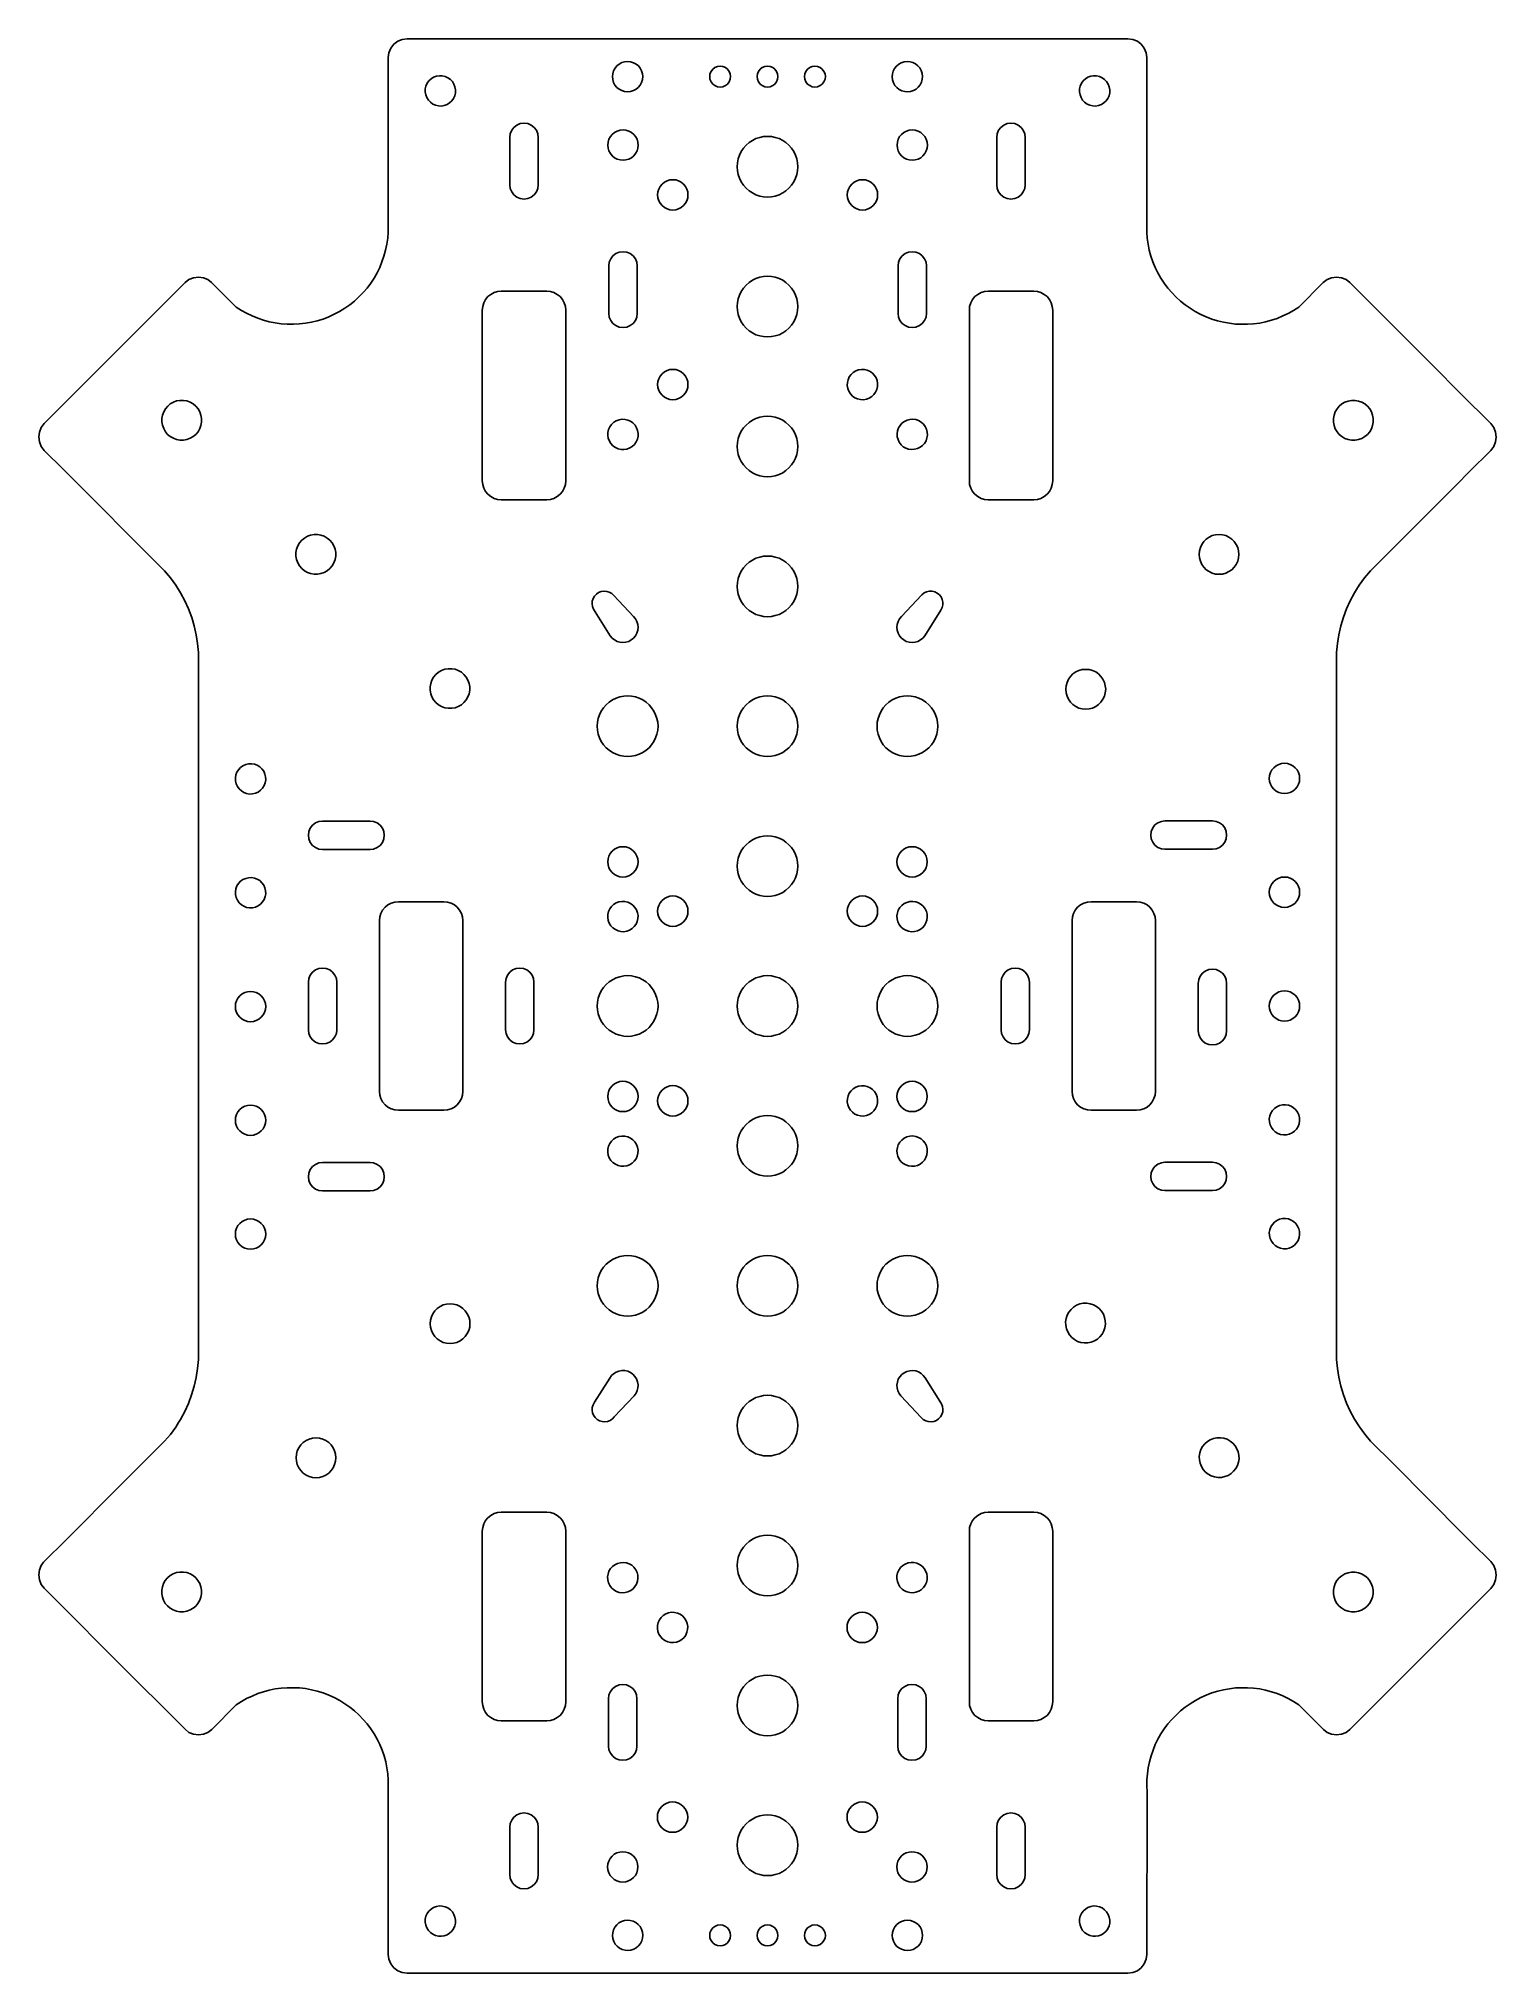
# Model space of a CAD drawing. Header units: metres. Extents: x 140 to 294, y 274 to 478.
import ezdxf

# ---------------------------------------------------------------- set-up
doc = ezdxf.new("R2010")
doc.units = ezdxf.units.M

msp = doc.modelspace()

# ---------------------------------------------------------------- linework, layer by layer
at = {"layer": 'Layer0'}
for p, q in [((177.12, 477), (177.44, 477.41)), ((177.44, 477.41), (177.86, 477.73)), ((177.86, 477.73), (178.34, 477.93)), ((178.34, 477.93), (178.86, 478)), ((178.86, 478), (254.86, 478)), ((254.86, 478), (255.37, 477.93)), ((255.37, 477.93), (255.86, 477.73)), ((255.86, 477.73), (256.27, 477.41)), ((256.27, 477.41), (256.59, 477)), ((176.84, 458.86), (176.86, 476)), ((176.86, 476), (176.92, 476.52)), ((176.92, 476.52), (177.12, 477)), ((200.97, 475.13), (201.22, 475.33)), ((201.22, 475.33), (201.49, 475.48)), ((201.49, 475.48), (201.79, 475.57)), ((201.79, 475.57), (202.11, 475.6)), ((202.11, 475.6), (202.42, 475.57)), ((202.42, 475.57), (202.72, 475.47)), ((202.72, 475.47), (203, 475.33)), ((203, 475.33), (203.24, 475.13)), ((230.69, 475.31), (230.96, 475.46)), ((230.96, 475.46), (231.26, 475.56)), ((231.26, 475.56), (231.57, 475.6)), ((231.57, 475.6), (231.89, 475.57)), ((231.89, 475.57), (232.19, 475.49)), ((232.19, 475.49), (232.47, 475.35)), ((232.47, 475.35), (232.71, 475.15)), ((256.59, 477), (256.79, 476.52)), ((256.79, 476.52), (256.86, 476)), ((256.86, 458.86), (256.86, 476)), ((180.84, 473.01), (180.97, 473.3)), ((180.97, 473.3), (181.15, 473.55)), ((181.15, 473.55), (181.38, 473.77)), ((181.38, 473.77), (181.65, 473.93)), ((181.65, 473.93), (181.94, 474.05)), ((181.94, 474.05), (182.25, 474.1)), ((182.25, 474.1), (182.56, 474.09)), ((182.56, 474.09), (182.87, 474.02)), ((182.87, 474.02), (183.16, 473.89)), ((183.16, 473.89), (183.41, 473.7)), ((183.41, 473.7), (183.62, 473.47)), ((183.62, 473.47), (183.79, 473.21)), ((200.5, 474), (200.54, 474.31)), ((200.54, 473.69), (200.5, 474)), ((200.54, 474.31), (200.63, 474.61)), ((200.63, 473.39), (200.54, 473.69)), ((200.63, 474.61), (200.78, 474.89)), ((200.77, 473.11), (200.63, 473.39)), ((200.78, 474.89), (200.97, 475.13)), ((203.24, 475.13), (203.44, 474.88)), ((203.58, 473.38), (203.43, 473.11)), ((203.44, 474.88), (203.58, 474.61)), ((203.58, 474.61), (203.67, 474.31)), ((203.67, 473.68), (203.58, 473.38)), ((203.67, 474.31), (203.7, 474)), ((203.7, 474), (203.67, 473.68)), ((210.76, 474), (210.79, 474.28)), ((210.79, 473.72), (210.76, 474)), ((210.79, 474.28), (210.9, 474.55)), ((210.9, 473.45), (210.79, 473.72)), ((210.9, 474.55), (211.08, 474.78)), ((211.08, 473.22), (210.9, 473.45)), ((211.08, 474.78), (211.31, 474.95)), ((211.31, 474.95), (211.57, 475.06)), ((211.57, 475.06), (211.86, 475.1)), ((211.86, 475.1), (212.14, 475.06)), ((212.14, 475.06), (212.41, 474.95)), ((212.41, 474.95), (212.63, 474.78)), ((212.63, 474.78), (212.81, 474.55)), ((212.81, 473.45), (212.63, 473.22)), ((212.81, 474.55), (212.92, 474.28)), ((212.92, 473.72), (212.81, 473.45)), ((212.92, 474.28), (212.96, 474)), ((212.96, 474), (212.92, 473.72)), ((215.76, 474), (215.79, 474.28)), ((215.79, 473.72), (215.76, 474)), ((215.79, 474.28), (215.9, 474.55)), ((215.9, 473.45), (215.79, 473.72)), ((215.9, 474.55), (216.08, 474.78)), ((216.08, 473.22), (215.9, 473.45)), ((216.08, 474.78), (216.31, 474.95)), ((216.31, 474.95), (216.57, 475.06)), ((216.57, 475.06), (216.86, 475.1)), ((216.86, 475.1), (217.14, 475.06)), ((217.14, 475.06), (217.41, 474.95)), ((217.41, 474.95), (217.63, 474.78)), ((217.63, 474.78), (217.81, 474.55)), ((217.81, 473.45), (217.63, 473.22)), ((217.81, 474.55), (217.92, 474.28)), ((217.92, 473.72), (217.81, 473.45)), ((217.92, 474.28), (217.96, 474)), ((217.96, 474), (217.92, 473.72)), ((220.76, 474), (220.79, 474.28)), ((220.79, 473.72), (220.76, 474)), ((220.79, 474.28), (220.9, 474.55)), ((220.9, 473.45), (220.79, 473.72)), ((220.9, 474.55), (221.08, 474.78)), ((221.08, 473.22), (220.9, 473.45)), ((221.08, 474.78), (221.31, 474.95)), ((221.31, 474.95), (221.57, 475.06)), ((221.57, 475.06), (221.86, 475.1)), ((221.86, 475.1), (222.14, 475.06)), ((222.14, 475.06), (222.41, 474.95)), ((222.41, 474.95), (222.63, 474.78)), ((222.63, 474.78), (222.81, 474.55)), ((222.81, 473.45), (222.63, 473.22)), ((222.81, 474.55), (222.92, 474.28)), ((222.92, 473.72), (222.81, 473.45)), ((222.92, 474.28), (222.96, 474)), ((222.96, 474), (222.92, 473.72)), ((230.01, 473.97), (230.03, 474.28)), ((230.04, 473.65), (230.01, 473.97)), ((230.03, 474.28), (230.11, 474.58)), ((230.14, 473.36), (230.04, 473.65)), ((230.11, 474.58), (230.26, 474.86)), ((230.29, 473.08), (230.14, 473.36)), ((230.26, 474.86), (230.45, 475.11)), ((230.45, 475.11), (230.69, 475.31)), ((232.71, 475.15), (232.92, 474.91)), ((232.92, 474.91), (233.07, 474.64)), ((233.09, 473.41), (232.95, 473.14)), ((233.07, 474.64), (233.17, 474.34)), ((233.18, 473.72), (233.09, 473.41)), ((233.17, 474.34), (233.2, 474.03)), ((233.2, 474.03), (233.18, 473.72)), ((249.84, 473.01), (249.97, 473.3)), ((249.97, 473.3), (250.15, 473.55)), ((250.15, 473.55), (250.38, 473.77)), ((250.38, 473.77), (250.65, 473.93)), ((250.65, 473.93), (250.94, 474.05)), ((250.94, 474.05), (251.25, 474.1)), ((251.25, 474.1), (251.56, 474.09)), ((251.56, 474.09), (251.87, 474.02)), ((251.87, 474.02), (252.16, 473.89)), ((252.16, 473.89), (252.41, 473.7)), ((252.41, 473.7), (252.62, 473.47)), ((252.62, 473.47), (252.79, 473.21)), ((180.76, 472.4), (180.77, 472.71)), ((180.81, 472.09), (180.76, 472.4)), ((180.77, 472.71), (180.84, 473.01)), ((180.92, 471.79), (180.81, 472.09)), ((181.09, 471.53), (180.92, 471.79)), ((181.3, 471.3), (181.09, 471.53)), ((181.56, 471.11), (181.3, 471.3)), ((183.56, 471.45), (183.33, 471.23)), ((183.74, 471.7), (183.56, 471.45)), ((183.87, 471.99), (183.74, 471.7)), ((183.79, 473.21), (183.9, 472.91)), ((183.94, 472.29), (183.87, 471.99)), ((183.9, 472.91), (183.95, 472.6)), ((183.95, 472.6), (183.94, 472.29)), ((200.97, 472.87), (200.77, 473.11)), ((201.21, 472.67), (200.97, 472.87)), ((201.49, 472.52), (201.21, 472.67)), ((201.79, 472.43), (201.49, 472.52)), ((202.1, 472.4), (201.79, 472.43)), ((202.42, 472.43), (202.1, 472.4)), ((202.72, 472.52), (202.42, 472.43)), ((202.99, 472.67), (202.72, 472.52)), ((203.23, 472.86), (202.99, 472.67)), ((203.43, 473.11), (203.23, 472.86)), ((211.31, 473.05), (211.08, 473.22)), ((211.57, 472.94), (211.31, 473.05)), ((211.86, 472.9), (211.57, 472.94)), ((212.14, 472.94), (211.86, 472.9)), ((212.41, 473.05), (212.14, 472.94)), ((212.63, 473.22), (212.41, 473.05)), ((216.31, 473.05), (216.08, 473.22)), ((216.57, 472.94), (216.31, 473.05)), ((216.86, 472.9), (216.57, 472.94)), ((217.14, 472.94), (216.86, 472.9)), ((217.41, 473.05), (217.14, 472.94)), ((217.63, 473.22), (217.41, 473.05)), ((221.31, 473.05), (221.08, 473.22)), ((221.57, 472.94), (221.31, 473.05)), ((221.86, 472.9), (221.57, 472.94)), ((222.14, 472.94), (221.86, 472.9)), ((222.41, 473.05), (222.14, 472.94)), ((222.63, 473.22), (222.41, 473.05)), ((230.5, 472.84), (230.29, 473.08)), ((230.74, 472.65), (230.5, 472.84)), ((231.02, 472.51), (230.74, 472.65)), ((231.32, 472.42), (231.02, 472.51)), ((231.64, 472.4), (231.32, 472.42)), ((231.95, 472.43), (231.64, 472.4)), ((232.25, 472.53), (231.95, 472.43)), ((232.52, 472.69), (232.25, 472.53)), ((232.76, 472.89), (232.52, 472.69)), ((232.95, 473.14), (232.76, 472.89)), ((249.76, 472.4), (249.77, 472.71)), ((249.81, 472.09), (249.76, 472.4)), ((249.77, 472.71), (249.84, 473.01)), ((249.92, 471.79), (249.81, 472.09)), ((250.09, 471.53), (249.92, 471.79)), ((250.3, 471.3), (250.09, 471.53)), ((250.56, 471.11), (250.3, 471.3)), ((252.56, 471.45), (252.33, 471.23)), ((252.74, 471.7), (252.56, 471.45)), ((252.87, 471.99), (252.74, 471.7)), ((252.79, 473.21), (252.9, 472.91)), ((252.94, 472.29), (252.87, 471.99)), ((252.9, 472.91), (252.95, 472.6)), ((252.95, 472.6), (252.94, 472.29)), ((181.84, 470.98), (181.56, 471.11)), ((182.15, 470.91), (181.84, 470.98)), ((182.46, 470.9), (182.15, 470.91)), ((182.77, 470.95), (182.46, 470.9)), ((183.06, 471.07), (182.77, 470.95)), ((183.33, 471.23), (183.06, 471.07)), ((250.84, 470.98), (250.56, 471.11)), ((251.15, 470.91), (250.84, 470.98)), ((251.46, 470.9), (251.15, 470.91)), ((251.77, 470.95), (251.46, 470.9)), ((252.06, 471.07), (251.77, 470.95)), ((252.33, 471.23), (252.06, 471.07)), ((189.73, 467.98), (189.68, 467.59)), ((189.68, 462.59), (189.68, 467.59)), ((189.88, 468.34), (189.73, 467.98)), ((190.12, 468.65), (189.88, 468.34)), ((190.43, 468.89), (190.12, 468.65)), ((190.79, 469.04), (190.43, 468.89)), ((191.18, 469.09), (190.79, 469.04)), ((191.57, 469.04), (191.18, 469.09)), ((191.93, 468.89), (191.57, 469.04)), ((192.24, 468.65), (191.93, 468.89)), ((192.48, 468.34), (192.24, 468.65)), ((192.63, 467.98), (192.48, 468.34)), ((192.68, 467.59), (192.63, 467.98)), ((192.68, 467.59), (192.68, 462.59)), ((200.05, 467.09), (200.14, 467.39)), ((200.14, 467.39), (200.29, 467.67)), ((200.29, 467.67), (200.49, 467.91)), ((200.49, 467.91), (200.73, 468.11)), ((200.73, 468.11), (201.01, 468.25)), ((201.01, 468.25), (201.31, 468.35)), ((201.31, 468.35), (201.62, 468.38)), ((201.62, 468.38), (201.93, 468.35)), ((201.93, 468.35), (202.23, 468.25)), ((202.23, 468.25), (202.51, 468.11)), ((202.51, 468.11), (202.75, 467.91)), ((202.75, 467.91), (202.95, 467.67)), ((202.95, 467.67), (203.1, 467.39)), ((203.1, 467.39), (203.19, 467.09)), ((214.91, 467.04), (215.26, 467.27)), ((215.26, 467.27), (215.63, 467.46)), ((215.63, 467.46), (216.03, 467.59)), ((216.03, 467.59), (216.44, 467.67)), ((216.44, 467.67), (216.86, 467.7)), ((216.86, 467.7), (217.27, 467.67)), ((217.27, 467.67), (217.68, 467.59)), ((217.68, 467.59), (218.08, 467.46)), ((218.08, 467.46), (218.46, 467.27)), ((218.46, 467.27), (218.8, 467.04)), ((230.55, 467.09), (230.64, 467.39)), ((230.64, 467.39), (230.79, 467.67)), ((230.79, 467.67), (230.99, 467.91)), ((230.99, 467.91), (231.23, 468.11)), ((231.23, 468.11), (231.51, 468.25)), ((231.51, 468.25), (231.81, 468.35)), ((231.81, 468.35), (232.12, 468.38)), ((232.12, 468.38), (232.43, 468.35)), ((232.43, 468.35), (232.73, 468.25)), ((232.73, 468.25), (233.01, 468.11)), ((233.01, 468.11), (233.25, 467.91)), ((233.25, 467.91), (233.45, 467.67)), ((233.45, 467.67), (233.6, 467.39)), ((233.6, 467.39), (233.69, 467.09)), ((241.08, 467.98), (241.03, 467.59)), ((241.03, 462.59), (241.03, 467.59)), ((241.23, 468.34), (241.08, 467.98)), ((241.47, 468.65), (241.23, 468.34)), ((241.78, 468.89), (241.47, 468.65)), ((242.14, 469.04), (241.78, 468.89)), ((242.53, 469.09), (242.14, 469.04)), ((242.92, 469.04), (242.53, 469.09)), ((243.28, 468.89), (242.92, 469.04)), ((243.59, 468.65), (243.28, 468.89)), ((243.83, 468.34), (243.59, 468.65)), ((243.98, 467.98), (243.83, 468.34)), ((244.03, 467.59), (243.98, 467.98)), ((244.03, 467.59), (244.03, 462.59)), ((200.02, 466.78), (200.05, 467.09)), ((200.05, 466.46), (200.02, 466.78)), ((200.14, 466.16), (200.05, 466.46)), ((200.29, 465.89), (200.14, 466.16)), ((200.49, 465.65), (200.29, 465.89)), ((200.73, 465.45), (200.29, 465.89)), ((200.73, 465.45), (200.49, 465.65)), ((201.01, 465.3), (200.73, 465.45)), ((201.31, 465.21), (201.01, 465.3)), ((201.62, 465.18), (201.31, 465.21)), ((201.93, 465.21), (201.62, 465.18)), ((202.23, 465.3), (201.93, 465.21)), ((202.51, 465.45), (202.23, 465.3)), ((202.75, 465.65), (202.51, 465.45)), ((202.95, 465.89), (202.75, 465.65)), ((203.1, 466.16), (202.95, 465.89)), ((203.19, 466.46), (203.1, 466.16)), ((203.19, 467.09), (203.22, 466.78)), ((203.22, 466.78), (203.19, 466.46)), ((213.68, 464.92), (213.76, 465.33)), ((213.76, 465.33), (213.9, 465.72)), ((213.9, 465.72), (214.08, 466.1)), ((214.08, 466.1), (214.32, 466.45)), ((214.32, 466.45), (214.59, 466.76)), ((214.59, 466.76), (214.91, 467.04)), ((218.8, 467.04), (219.12, 466.76)), ((219.12, 466.76), (219.39, 466.45)), ((219.39, 466.45), (219.63, 466.1)), ((219.63, 466.1), (219.81, 465.72)), ((219.81, 465.72), (219.95, 465.33)), ((219.95, 465.33), (220.03, 464.92)), ((230.52, 466.78), (230.55, 467.09)), ((230.55, 466.46), (230.52, 466.78)), ((230.64, 466.16), (230.55, 466.46)), ((230.79, 465.89), (230.64, 466.16)), ((230.99, 465.65), (230.79, 465.89)), ((231.23, 465.45), (230.99, 465.65)), ((231.51, 465.3), (231.23, 465.45)), ((231.81, 465.21), (231.51, 465.3)), ((232.12, 465.18), (231.81, 465.21)), ((232.43, 465.21), (232.12, 465.18)), ((232.73, 465.3), (232.43, 465.21)), ((233.01, 465.45), (232.73, 465.3)), ((233.25, 465.65), (233.01, 465.45)), ((233.45, 465.89), (233.25, 465.65)), ((233.6, 466.16), (233.45, 465.89)), ((233.69, 466.46), (233.6, 466.16)), ((233.69, 467.09), (233.72, 466.78)), ((233.72, 466.78), (233.69, 466.46)), ((206.26, 463), (206.56, 463.1)), ((206.56, 463.1), (206.87, 463.13)), ((206.87, 463.13), (207.18, 463.1)), ((207.18, 463.1), (207.48, 463)), ((213.66, 464.5), (213.68, 464.92)), ((213.68, 464.08), (213.66, 464.5)), ((213.76, 463.67), (213.68, 464.08)), ((213.9, 463.28), (213.76, 463.67)), ((214.08, 462.9), (213.9, 463.28)), ((219.81, 463.28), (219.63, 462.9)), ((219.95, 463.67), (219.81, 463.28)), ((220.03, 464.08), (219.95, 463.67)), ((220.03, 464.92), (220.06, 464.5)), ((220.06, 464.5), (220.03, 464.08)), ((226.26, 463), (226.56, 463.1)), ((226.56, 463.1), (226.87, 463.13)), ((226.87, 463.13), (227.18, 463.1)), ((227.18, 463.1), (227.48, 463)), ((189.68, 462.59), (189.73, 462.2)), ((189.73, 462.2), (189.88, 461.84)), ((189.88, 461.84), (190.12, 461.53)), ((190.12, 461.53), (190.43, 461.29)), ((190.43, 461.29), (190.79, 461.14)), ((190.79, 461.14), (191.18, 461.09)), ((191.18, 461.09), (191.57, 461.14)), ((191.57, 461.14), (191.93, 461.29)), ((191.93, 461.29), (192.24, 461.53)), ((192.24, 461.53), (192.48, 461.84)), ((192.48, 461.84), (192.63, 462.2)), ((192.63, 462.2), (192.68, 462.59)), ((205.27, 461.53), (205.3, 461.84)), ((205.3, 461.21), (205.27, 461.53)), ((205.3, 461.84), (205.39, 462.14)), ((205.39, 460.91), (205.3, 461.21)), ((205.39, 462.14), (205.54, 462.42)), ((205.54, 462.42), (205.74, 462.66)), ((205.74, 462.66), (205.98, 462.86)), ((205.98, 462.86), (206.26, 463)), ((207.48, 463), (207.76, 462.86)), ((207.76, 462.86), (208, 462.66)), ((208, 462.66), (208.2, 462.42)), ((208.2, 462.42), (208.35, 462.14)), ((208.35, 462.14), (208.44, 461.84)), ((208.44, 461.21), (208.35, 460.91)), ((208.44, 461.84), (208.45, 461.53)), ((208.45, 461.53), (208.44, 461.21)), ((214.32, 462.55), (214.08, 462.9)), ((214.59, 462.24), (214.32, 462.55)), ((214.91, 461.96), (214.59, 462.24)), ((215.26, 461.73), (214.91, 461.96)), ((215.63, 461.54), (215.26, 461.73)), ((216.03, 461.41), (215.63, 461.54)), ((216.44, 461.33), (216.03, 461.41)), ((216.86, 461.3), (216.44, 461.33)), ((217.27, 461.33), (216.86, 461.3)), ((217.68, 461.41), (217.27, 461.33)), ((218.08, 461.54), (217.68, 461.41)), ((218.46, 461.73), (218.08, 461.54)), ((218.8, 461.96), (218.46, 461.73)), ((219.12, 462.24), (218.8, 461.96)), ((219.39, 462.55), (219.12, 462.24)), ((219.63, 462.9), (219.39, 462.55)), ((225.27, 461.53), (225.3, 461.84)), ((225.3, 461.21), (225.27, 461.53)), ((225.3, 461.84), (225.39, 462.14)), ((225.39, 460.91), (225.3, 461.21)), ((225.39, 462.14), (225.54, 462.42)), ((225.54, 462.42), (225.74, 462.66)), ((225.74, 462.66), (225.98, 462.86)), ((225.98, 462.86), (226.26, 463)), ((227.48, 463), (227.76, 462.86)), ((227.76, 462.86), (228, 462.66)), ((228, 462.66), (228.2, 462.42)), ((228.2, 462.42), (228.35, 462.14)), ((228.35, 462.14), (228.44, 461.84)), ((228.44, 461.21), (228.35, 460.91)), ((228.44, 461.84), (228.47, 461.53)), ((228.47, 461.53), (228.44, 461.21)), ((241.03, 462.59), (241.08, 462.2)), ((241.08, 462.2), (241.23, 461.84)), ((241.23, 461.84), (241.47, 461.53)), ((241.47, 461.53), (241.78, 461.29)), ((241.78, 461.29), (242.14, 461.14)), ((242.14, 461.14), (242.53, 461.09)), ((242.53, 461.09), (242.92, 461.14)), ((242.92, 461.14), (243.28, 461.29)), ((243.28, 461.29), (243.59, 461.53)), ((243.59, 461.53), (243.83, 461.84)), ((243.83, 461.84), (243.98, 462.2)), ((243.98, 462.2), (244.03, 462.59)), ((205.54, 460.64), (205.39, 460.91)), ((205.74, 460.4), (205.54, 460.64)), ((205.98, 460.2), (205.74, 460.4)), ((206.26, 460.05), (205.98, 460.2)), ((206.56, 459.96), (206.26, 460.05)), ((206.87, 459.93), (206.56, 459.96)), ((207.18, 459.96), (206.87, 459.93)), ((207.48, 460.05), (207.18, 459.96)), ((207.76, 460.2), (207.48, 460.05)), ((208, 460.4), (207.76, 460.2)), ((208.2, 460.64), (208, 460.4)), ((208.35, 460.91), (208.2, 460.64)), ((225.54, 460.64), (225.39, 460.91)), ((225.74, 460.4), (225.54, 460.64)), ((225.98, 460.2), (225.74, 460.4)), ((226.26, 460.05), (225.98, 460.2)), ((226.56, 459.96), (226.26, 460.05)), ((226.87, 459.93), (226.56, 459.96)), ((227.18, 459.96), (226.87, 459.93)), ((227.48, 460.05), (227.18, 459.96)), ((227.76, 460.2), (227.48, 460.05)), ((228, 460.4), (227.76, 460.2)), ((228.2, 460.64), (228, 460.4)), ((228.35, 460.91), (228.2, 460.64)), ((176.81, 456.95), (176.86, 457.59)), ((176.87, 458.23), (176.84, 458.86)), ((176.86, 457.59), (176.87, 458.23)), ((256.84, 458.23), (256.86, 458.86)), ((256.85, 457.59), (256.84, 458.23)), ((256.9, 456.95), (256.85, 457.59)), ((176.2, 454.47), (176.41, 455.08)), ((176.41, 455.08), (176.58, 455.69)), ((176.58, 455.69), (176.71, 456.32)), ((176.71, 456.32), (176.81, 456.95)), ((200.56, 455.1), (200.32, 454.79)), ((200.87, 455.34), (200.56, 455.1)), ((201.23, 455.49), (200.87, 455.34)), ((201.62, 455.54), (201.23, 455.49)), ((202.01, 455.49), (201.62, 455.54)), ((202.37, 455.34), (202.01, 455.49)), ((202.68, 455.1), (202.37, 455.34)), ((202.92, 454.79), (202.68, 455.1)), ((231.06, 455.1), (230.82, 454.79)), ((231.37, 455.34), (231.06, 455.1)), ((231.73, 455.49), (231.37, 455.34)), ((232.12, 455.54), (231.73, 455.49)), ((232.51, 455.49), (232.12, 455.54)), ((232.87, 455.34), (232.51, 455.49)), ((233.18, 455.1), (232.87, 455.34)), ((233.42, 454.79), (233.18, 455.1)), ((256.99, 456.32), (256.9, 456.95)), ((257.12, 455.69), (256.99, 456.32)), ((257.29, 455.08), (257.12, 455.69)), ((257.5, 454.47), (257.29, 455.08)), ((175.36, 452.76), (175.68, 453.31)), ((175.68, 453.31), (175.96, 453.88)), ((175.96, 453.88), (176.2, 454.47)), ((200.17, 454.43), (200.12, 454.04)), ((200.12, 449.04), (200.12, 454.04)), ((200.32, 454.79), (200.17, 454.43)), ((203.07, 454.43), (202.92, 454.79)), ((203.12, 454.04), (203.07, 454.43)), ((203.12, 454.04), (203.12, 449.04)), ((216.03, 452.84), (216.44, 452.92)), ((216.44, 452.92), (216.86, 452.95)), ((216.86, 452.95), (217.27, 452.92)), ((217.27, 452.92), (217.68, 452.84)), ((230.67, 454.43), (230.62, 454.04)), ((230.62, 449.04), (230.62, 454.04)), ((230.82, 454.79), (230.67, 454.43)), ((233.57, 454.43), (233.42, 454.79)), ((233.62, 454.04), (233.57, 454.43)), ((233.62, 454.04), (233.62, 449.04)), ((257.74, 453.88), (257.5, 454.47)), ((258.03, 453.31), (257.74, 453.88)), ((258.34, 452.75), (258.03, 453.31)), ((140.58, 437.41), (155.43, 452.28)), ((155.43, 452.28), (155.85, 452.6)), ((155.85, 452.6), (156.33, 452.8)), ((156.33, 452.8), (156.85, 452.87)), ((156.85, 452.87), (157.37, 452.8)), ((157.37, 452.8), (157.85, 452.6)), ((157.85, 452.6), (158.24, 452.3)), ((158.24, 452.3), (160.84, 449.7)), ((173.77, 450.77), (174.21, 451.23)), ((174.21, 451.23), (174.63, 451.71)), ((174.63, 451.71), (175.01, 452.22)), ((175.01, 452.22), (175.36, 452.76)), ((187.37, 450.8), (187.67, 451.04)), ((187.67, 451.04), (188.02, 451.23)), ((188.02, 451.23), (188.39, 451.34)), ((188.39, 451.34), (188.78, 451.38)), ((188.78, 451.38), (193.58, 451.38)), ((193.58, 451.38), (193.97, 451.34)), ((193.97, 451.34), (194.34, 451.23)), ((194.34, 451.23), (194.69, 451.04)), ((194.69, 451.04), (194.99, 450.8)), ((213.76, 450.58), (213.9, 450.97)), ((213.9, 450.97), (214.08, 451.35)), ((214.08, 451.35), (214.32, 451.7)), ((214.32, 451.7), (214.59, 452.01)), ((214.59, 452.01), (214.91, 452.29)), ((214.91, 452.29), (215.26, 452.52)), ((215.26, 452.52), (215.63, 452.71)), ((215.63, 452.71), (216.03, 452.84)), ((217.68, 452.84), (218.08, 452.71)), ((218.08, 452.71), (218.46, 452.52)), ((218.46, 452.52), (218.8, 452.29)), ((218.8, 452.29), (219.12, 452.01)), ((219.12, 452.01), (219.39, 451.7)), ((219.39, 451.7), (219.63, 451.35)), ((219.63, 451.35), (219.81, 450.97)), ((219.81, 450.97), (219.95, 450.58)), ((238.72, 450.8), (239.02, 451.04)), ((239.02, 451.04), (239.37, 451.23)), ((239.37, 451.23), (239.75, 451.34)), ((239.75, 451.34), (240.14, 451.38)), ((240.14, 451.38), (244.93, 451.38)), ((244.93, 451.38), (245.32, 451.34)), ((245.32, 451.34), (245.69, 451.23)), ((245.69, 451.23), (246.04, 451.04)), ((246.04, 451.04), (246.34, 450.8)), ((258.69, 452.22), (258.34, 452.75)), ((259.08, 451.71), (258.69, 452.22)), ((259.49, 451.22), (259.08, 451.71)), ((259.94, 450.76), (259.49, 451.22)), ((275.46, 452.3), (272.87, 449.69)), ((275.86, 452.6), (275.46, 452.3)), ((276.34, 452.8), (275.86, 452.6)), ((276.86, 452.86), (276.34, 452.8)), ((277.37, 452.8), (276.86, 452.86)), ((277.86, 452.6), (277.37, 452.8)), ((278.27, 452.28), (277.86, 452.6)), ((285.56, 444.98), (278.27, 452.28)), ((160.84, 449.7), (161.38, 449.35)), ((161.38, 449.35), (161.93, 449.04)), ((161.93, 449.04), (162.51, 448.76)), ((170.59, 448.67), (171.17, 448.94)), ((171.17, 448.94), (171.73, 449.24)), ((171.73, 449.24), (172.28, 449.57)), ((172.28, 449.57), (172.8, 449.94)), ((172.8, 449.94), (173.3, 450.34)), ((173.3, 450.34), (173.77, 450.77)), ((186.78, 449.38), (186.82, 449.77)), ((186.78, 431.38), (186.78, 449.38)), ((186.82, 449.77), (186.94, 450.15)), ((186.94, 450.15), (187.12, 450.49)), ((187.12, 450.49), (187.37, 450.8)), ((194.99, 450.8), (195.24, 450.49)), ((195.24, 450.49), (195.42, 450.15)), ((195.42, 450.15), (195.54, 449.77)), ((195.54, 449.77), (195.58, 449.38)), ((195.58, 445.42), (195.58, 449.38)), ((200.12, 449.04), (200.17, 448.65)), ((203.07, 448.65), (203.12, 449.04)), ((213.66, 449.75), (213.68, 450.17)), ((213.68, 449.33), (213.66, 449.75)), ((213.68, 450.17), (213.76, 450.58)), ((213.76, 448.92), (213.68, 449.33)), ((213.9, 448.53), (213.76, 448.92)), ((219.95, 448.92), (219.81, 448.53)), ((219.95, 450.58), (220.03, 450.17)), ((220.03, 449.33), (219.95, 448.92)), ((220.03, 450.17), (220.06, 449.75)), ((220.06, 449.75), (220.03, 449.33)), ((230.62, 449.04), (230.67, 448.65)), ((233.57, 448.65), (233.62, 449.04)), ((238.14, 449.38), (238.17, 449.77)), ((238.14, 444.42), (238.14, 449.38)), ((238.17, 449.77), (238.29, 450.15)), ((238.29, 450.15), (238.47, 450.49)), ((238.47, 450.49), (238.72, 450.8)), ((246.34, 450.8), (246.59, 450.49)), ((246.59, 450.49), (246.77, 450.15)), ((246.77, 450.15), (246.89, 449.77)), ((246.89, 449.77), (246.93, 449.38)), ((246.93, 444.42), (246.93, 449.38)), ((260.41, 450.33), (259.94, 450.76)), ((260.91, 449.93), (260.41, 450.33)), ((261.43, 449.57), (260.91, 449.93)), ((261.97, 449.23), (261.43, 449.57)), ((262.54, 448.93), (261.97, 449.23)), ((263.12, 448.67), (262.54, 448.93)), ((271.77, 449.03), (271.2, 448.76)), ((272.33, 449.35), (271.77, 449.03)), ((272.87, 449.69), (272.33, 449.35)), ((162.51, 448.76), (163.1, 448.52)), ((163.1, 448.52), (163.71, 448.32)), ((163.71, 448.32), (164.32, 448.15)), ((164.32, 448.15), (164.95, 448.03)), ((164.95, 448.03), (165.58, 447.94)), ((165.58, 447.94), (166.22, 447.89)), ((166.22, 447.89), (166.86, 447.89)), ((166.86, 447.89), (167.49, 447.92)), ((167.49, 447.92), (168.13, 447.99)), ((168.13, 447.99), (168.76, 448.1)), ((168.76, 448.1), (169.38, 448.25)), ((169.38, 448.25), (169.99, 448.44)), ((169.99, 448.44), (170.59, 448.67)), ((200.17, 448.65), (200.32, 448.29)), ((200.32, 448.29), (200.56, 447.98)), ((200.56, 447.98), (200.87, 447.74)), ((200.87, 447.74), (201.23, 447.59)), ((201.23, 447.59), (201.62, 447.54)), ((201.62, 447.54), (202.01, 447.59)), ((202.01, 447.59), (202.37, 447.74)), ((202.37, 447.74), (202.68, 447.98)), ((202.68, 447.98), (202.92, 448.29)), ((202.92, 448.29), (203.07, 448.65)), ((214.08, 448.15), (213.9, 448.53)), ((214.32, 447.8), (214.08, 448.15)), ((214.59, 447.49), (214.32, 447.8)), ((214.91, 447.21), (214.59, 447.49)), ((215.26, 446.98), (214.91, 447.21)), ((215.63, 446.79), (215.26, 446.98)), ((216.03, 446.66), (215.63, 446.79)), ((218.08, 446.79), (217.68, 446.66)), ((218.46, 446.98), (218.08, 446.79)), ((218.8, 447.21), (218.46, 446.98)), ((219.12, 447.49), (218.8, 447.21)), ((219.39, 447.8), (219.12, 447.49)), ((219.63, 448.15), (219.39, 447.8)), ((219.81, 448.53), (219.63, 448.15)), ((230.67, 448.65), (230.82, 448.29)), ((230.82, 448.29), (231.06, 447.98)), ((231.06, 447.98), (231.37, 447.74)), ((231.37, 447.74), (231.73, 447.59)), ((231.73, 447.59), (232.12, 447.54)), ((232.12, 447.54), (232.51, 447.59)), ((232.51, 447.59), (232.87, 447.74)), ((232.87, 447.74), (233.18, 447.98)), ((233.18, 447.98), (233.42, 448.29)), ((233.42, 448.29), (233.57, 448.65)), ((263.71, 448.44), (263.12, 448.67)), ((264.32, 448.25), (263.71, 448.44)), ((264.94, 448.1), (264.32, 448.25)), ((265.57, 447.99), (264.94, 448.1)), ((266.21, 447.91), (265.57, 447.99)), ((266.85, 447.88), (266.21, 447.91)), ((267.49, 447.89), (266.85, 447.88)), ((268.12, 447.93), (267.49, 447.89)), ((268.76, 448.02), (268.12, 447.93)), ((269.38, 448.15), (268.76, 448.02)), ((270, 448.31), (269.38, 448.15)), ((270.6, 448.51), (270, 448.31)), ((271.2, 448.76), (270.6, 448.51)), ((195.58, 438.02), (195.58, 445.42)), ((216.44, 446.58), (216.03, 446.66)), ((216.86, 446.55), (216.44, 446.58)), ((217.27, 446.58), (216.86, 446.55)), ((217.68, 446.66), (217.27, 446.58)), ((286.98, 443.56), (285.56, 444.98)), ((205.74, 442.66), (205.98, 442.86)), ((205.98, 442.86), (206.26, 443)), ((206.26, 443), (206.56, 443.1)), ((206.56, 443.1), (206.87, 443.13)), ((206.87, 443.13), (207.18, 443.1)), ((207.18, 443.1), (207.48, 443)), ((207.48, 443), (207.76, 442.86)), ((207.76, 442.86), (208, 442.66)), ((225.67, 442.58), (225.89, 442.8)), ((225.89, 442.8), (226.16, 442.96)), ((226.16, 442.96), (226.45, 443.07)), ((226.45, 443.07), (226.76, 443.12)), ((226.76, 443.12), (227.08, 443.11)), ((227.08, 443.11), (227.38, 443.04)), ((227.38, 443.04), (227.67, 442.91)), ((227.67, 442.91), (227.92, 442.73)), ((227.92, 442.73), (228.14, 442.5)), ((238.14, 438.02), (238.14, 444.42)), ((246.93, 438.02), (246.93, 444.42)), ((286.98, 443.56), (289.98, 440.54)), ((205.27, 441.53), (205.3, 441.84)), ((205.3, 441.21), (205.27, 441.53)), ((205.3, 441.84), (205.39, 442.14)), ((205.39, 440.91), (205.3, 441.21)), ((205.39, 442.14), (205.54, 442.42)), ((205.54, 440.64), (205.39, 440.91)), ((205.54, 442.42), (205.74, 442.66)), ((208, 442.66), (208.2, 442.42)), ((208.2, 442.42), (208.35, 442.14)), ((208.35, 440.91), (208.2, 440.64)), ((208.35, 442.14), (208.44, 441.84)), ((208.44, 441.21), (208.35, 440.91)), ((208.44, 441.84), (208.47, 441.53)), ((208.47, 441.53), (208.44, 441.21)), ((225.27, 441.42), (225.28, 441.74)), ((225.32, 441.11), (225.27, 441.42)), ((225.28, 441.74), (225.35, 442.04)), ((225.43, 440.82), (225.32, 441.11)), ((225.35, 442.04), (225.48, 442.33)), ((225.6, 440.55), (225.43, 440.82)), ((225.48, 442.33), (225.67, 442.58)), ((228.25, 440.73), (228.07, 440.47)), ((228.14, 442.5), (228.3, 442.23)), ((228.38, 441.01), (228.25, 440.73)), ((228.3, 442.23), (228.41, 441.94)), ((228.45, 441.32), (228.38, 441.01)), ((228.41, 441.94), (228.46, 441.63)), ((228.46, 441.63), (228.45, 441.32)), ((153.06, 438.31), (153.18, 438.66)), ((153.18, 438.66), (153.37, 438.97)), ((153.37, 438.97), (153.61, 439.25)), ((153.61, 439.25), (153.88, 439.49)), ((153.88, 439.49), (154.2, 439.67)), ((154.2, 439.67), (154.54, 439.8)), ((154.54, 439.8), (154.9, 439.86)), ((154.9, 439.86), (155.27, 439.86)), ((155.27, 439.86), (155.63, 439.8)), ((155.63, 439.8), (155.97, 439.67)), ((155.97, 439.67), (156.29, 439.49)), ((156.29, 439.49), (156.57, 439.25)), ((156.57, 439.25), (156.81, 438.97)), ((156.81, 438.97), (156.99, 438.66)), ((156.99, 438.66), (157.11, 438.31)), ((205.74, 440.4), (205.54, 440.64)), ((205.98, 440.2), (205.74, 440.4)), ((206.26, 440.05), (205.98, 440.2)), ((206.56, 439.96), (206.26, 440.05)), ((206.87, 439.93), (206.56, 439.96)), ((207.18, 439.96), (206.87, 439.93)), ((207.48, 440.05), (207.18, 439.96)), ((207.76, 440.2), (207.48, 440.05)), ((208, 440.4), (207.76, 440.2)), ((208.2, 440.64), (208, 440.4)), ((225.81, 440.32), (225.6, 440.55)), ((226.07, 440.14), (225.81, 440.32)), ((226.35, 440.01), (226.07, 440.14)), ((226.66, 439.94), (226.35, 440.01)), ((226.97, 439.93), (226.66, 439.94)), ((227.28, 439.98), (226.97, 439.93)), ((227.58, 440.09), (227.28, 439.98)), ((227.84, 440.26), (227.58, 440.09)), ((228.07, 440.47), (227.84, 440.26)), ((276.61, 438.3), (276.73, 438.64)), ((276.73, 438.64), (276.92, 438.96)), ((276.92, 438.96), (277.15, 439.24)), ((277.15, 439.24), (277.43, 439.48)), ((277.43, 439.48), (277.75, 439.66)), ((277.75, 439.66), (278.09, 439.79)), ((278.09, 439.79), (278.45, 439.85)), ((278.45, 439.85), (278.82, 439.85)), ((278.82, 439.85), (279.18, 439.79)), ((279.18, 439.79), (279.52, 439.66)), ((279.52, 439.66), (279.84, 439.48)), ((279.84, 439.48), (280.12, 439.24)), ((280.12, 439.24), (280.36, 438.96)), ((280.36, 438.96), (280.54, 438.64)), ((280.54, 438.64), (280.67, 438.3)), ((289.98, 440.54), (293.12, 437.41)), ((140.07, 436.52), (140.27, 437)), ((140.27, 437), (140.58, 437.41)), ((152.99, 437.95), (153.06, 438.31)), ((152.99, 437.59), (152.99, 437.95)), ((153.06, 437.23), (152.99, 437.59)), ((153.18, 436.88), (153.06, 437.23)), ((153.37, 436.56), (153.18, 436.88)), ((153.6, 436.28), (153.37, 436.56)), ((156.81, 436.56), (156.57, 436.28)), ((156.99, 436.88), (156.81, 436.56)), ((157.11, 437.22), (156.99, 436.88)), ((157.11, 438.31), (157.18, 437.95)), ((157.18, 437.58), (157.11, 437.22)), ((157.18, 437.95), (157.18, 437.58)), ((195.58, 431.38), (195.58, 438.02)), ((200.03, 436.49), (200.1, 436.79)), ((200.1, 436.79), (200.23, 437.08)), ((200.23, 437.08), (200.42, 437.33)), ((200.42, 437.33), (200.64, 437.55)), ((200.64, 437.55), (200.91, 437.71)), ((200.91, 437.71), (201.2, 437.82)), ((201.2, 437.82), (201.51, 437.87)), ((201.51, 437.87), (201.83, 437.86)), ((201.83, 437.86), (202.13, 437.79)), ((202.13, 437.79), (202.42, 437.66)), ((202.42, 437.66), (202.67, 437.48)), ((202.67, 437.48), (202.89, 437.25)), ((202.89, 437.25), (203.05, 436.98)), ((203.05, 436.98), (203.16, 436.69)), ((203.16, 436.69), (203.21, 436.38)), ((213.9, 436.22), (214.08, 436.6)), ((214.08, 436.6), (214.32, 436.95)), ((214.32, 436.95), (214.59, 437.26)), ((214.59, 437.26), (214.91, 437.54)), ((214.91, 437.54), (215.26, 437.77)), ((215.26, 437.77), (215.63, 437.96)), ((215.63, 437.96), (216.03, 438.09)), ((216.03, 438.09), (216.44, 438.17)), ((216.44, 438.17), (216.86, 438.2)), ((216.86, 438.2), (217.27, 438.17)), ((217.27, 438.17), (217.68, 438.09)), ((217.68, 438.09), (218.08, 437.96)), ((218.08, 437.96), (218.46, 437.77)), ((218.46, 437.77), (218.8, 437.54)), ((218.8, 437.54), (219.12, 437.26)), ((219.12, 437.26), (219.39, 436.95)), ((219.39, 436.95), (219.63, 436.6)), ((219.63, 436.6), (219.81, 436.22)), ((230.52, 436.34), (230.56, 436.65)), ((230.56, 436.65), (230.67, 436.95)), ((230.67, 436.95), (230.83, 437.22)), ((230.83, 437.22), (231.03, 437.45)), ((231.03, 437.45), (231.29, 437.64)), ((231.29, 437.64), (231.57, 437.78)), ((231.57, 437.78), (231.87, 437.86)), ((231.87, 437.86), (232.18, 437.88)), ((232.18, 437.88), (232.5, 437.83)), ((232.5, 437.83), (232.79, 437.73)), ((232.79, 437.73), (233.06, 437.57)), ((233.06, 437.57), (233.3, 437.36)), ((233.3, 437.36), (233.48, 437.11)), ((233.48, 437.11), (233.62, 436.83)), ((233.62, 436.83), (233.7, 436.52)), ((238.14, 431.38), (238.14, 438.02)), ((246.93, 431.38), (246.93, 438.02)), ((276.54, 437.94), (276.61, 438.3)), ((276.54, 437.57), (276.54, 437.94)), ((276.61, 437.21), (276.54, 437.57)), ((276.73, 436.87), (276.61, 437.21)), ((276.92, 436.55), (276.73, 436.87)), ((280.54, 436.87), (280.36, 436.55)), ((280.66, 437.21), (280.54, 436.87)), ((280.73, 437.57), (280.66, 437.21)), ((280.67, 438.3), (280.73, 437.94)), ((280.73, 437.94), (280.73, 437.57)), ((293.44, 436.99), (293.12, 437.41)), ((293.64, 436.51), (293.44, 436.99)), ((140, 436), (140.07, 436.52)), ((140.07, 435.48), (140, 436)), ((140.27, 435), (140.07, 435.48)), ((140.59, 434.59), (140.27, 435)), ((142.6, 432.58), (140.59, 434.59)), ((153.88, 436.05), (153.6, 436.28)), ((154.2, 435.87), (153.88, 436.05)), ((154.54, 435.74), (154.2, 435.87)), ((154.9, 435.68), (154.54, 435.74)), ((155.27, 435.68), (154.9, 435.68)), ((155.63, 435.74), (155.27, 435.68)), ((155.97, 435.86), (155.63, 435.74)), ((156.29, 436.05), (155.97, 435.86)), ((156.57, 436.28), (156.29, 436.05)), ((200.02, 436.17), (200.03, 436.49)), ((200.07, 435.86), (200.02, 436.17)), ((200.18, 435.57), (200.07, 435.86)), ((200.35, 435.3), (200.18, 435.57)), ((200.56, 435.07), (200.35, 435.3)), ((200.82, 434.89), (200.56, 435.07)), ((201.1, 434.76), (200.82, 434.89)), ((201.41, 434.69), (201.1, 434.76)), ((201.72, 434.68), (201.41, 434.69)), ((202.03, 434.73), (201.72, 434.68)), ((202.33, 434.84), (202.03, 434.73)), ((202.59, 435.01), (202.33, 434.84)), ((202.82, 435.22), (202.59, 435.01)), ((203, 435.48), (202.82, 435.22)), ((203.13, 435.76), (203, 435.48)), ((203.2, 436.07), (203.13, 435.76)), ((203.21, 436.38), (203.2, 436.07)), ((213.66, 435), (213.68, 435.42)), ((213.68, 434.58), (213.66, 435)), ((213.68, 435.42), (213.76, 435.83)), ((213.76, 434.17), (213.68, 434.58)), ((213.76, 435.83), (213.9, 436.22)), ((219.81, 436.22), (219.95, 435.83)), ((219.95, 435.83), (220.03, 435.42)), ((220.03, 434.58), (219.95, 434.17)), ((220.03, 435.42), (220.06, 435)), ((220.06, 435), (220.03, 434.58)), ((230.54, 436.03), (230.52, 436.34)), ((230.62, 435.73), (230.54, 436.03)), ((230.75, 435.44), (230.62, 435.73)), ((230.94, 435.19), (230.75, 435.44)), ((231.17, 434.98), (230.94, 435.19)), ((231.44, 434.83), (231.17, 434.98)), ((231.74, 434.72), (231.44, 434.83)), ((232.05, 434.68), (231.74, 434.72)), ((232.36, 434.7), (232.05, 434.68)), ((232.67, 434.77), (232.36, 434.7)), ((232.95, 434.91), (232.67, 434.77)), ((233.2, 435.1), (232.95, 434.91)), ((233.41, 435.33), (233.2, 435.1)), ((233.57, 435.6), (233.41, 435.33)), ((233.67, 435.9), (233.57, 435.6)), ((233.72, 436.21), (233.67, 435.9)), ((233.7, 436.52), (233.72, 436.21)), ((277.15, 436.27), (276.92, 436.55)), ((277.43, 436.04), (277.15, 436.27)), ((277.75, 435.85), (277.43, 436.04)), ((278.09, 435.73), (277.75, 435.85)), ((278.45, 435.66), (278.09, 435.73)), ((278.82, 435.66), (278.45, 435.66)), ((279.18, 435.73), (278.82, 435.66)), ((279.52, 435.85), (279.18, 435.73)), ((279.84, 436.04), (279.52, 435.85)), ((280.12, 436.27), (279.84, 436.04)), ((280.36, 436.55), (280.12, 436.27)), ((293.12, 434.58), (292.88, 434.34)), ((293.12, 434.58), (293.44, 434.99)), ((293.44, 434.99), (293.64, 435.48)), ((293.71, 435.99), (293.64, 436.51)), ((293.64, 435.48), (293.71, 435.99)), ((142.6, 432.58), (153.28, 421.87)), ((213.9, 433.78), (213.76, 434.17)), ((214.08, 433.4), (213.9, 433.78)), ((214.32, 433.05), (214.08, 433.4)), ((214.59, 432.74), (214.32, 433.05)), ((214.91, 432.46), (214.59, 432.74)), ((219.12, 432.74), (218.8, 432.46)), ((219.39, 433.05), (219.12, 432.74)), ((219.63, 433.4), (219.39, 433.05)), ((219.81, 433.78), (219.63, 433.4)), ((219.95, 434.17), (219.81, 433.78)), ((291.11, 432.57), (289.29, 430.75)), ((292.88, 434.34), (291.11, 432.57)), ((186.82, 430.99), (186.78, 431.38)), ((186.94, 430.62), (186.82, 430.99)), ((187.12, 430.27), (186.94, 430.62)), ((195.42, 430.62), (195.24, 430.27)), ((195.54, 430.99), (195.42, 430.62)), ((195.58, 431.38), (195.54, 430.99)), ((215.26, 432.23), (214.91, 432.46)), ((215.63, 432.04), (215.26, 432.23)), ((216.03, 431.91), (215.63, 432.04)), ((216.44, 431.83), (216.03, 431.91)), ((216.86, 431.8), (216.44, 431.83)), ((217.27, 431.83), (216.86, 431.8)), ((217.68, 431.91), (217.27, 431.83)), ((218.08, 432.04), (217.68, 431.91)), ((218.46, 432.23), (218.08, 432.04)), ((218.8, 432.46), (218.46, 432.23)), ((238.17, 430.99), (238.14, 431.38)), ((238.29, 430.62), (238.17, 430.99)), ((238.47, 430.27), (238.29, 430.62)), ((246.77, 430.62), (246.59, 430.27)), ((246.89, 430.99), (246.77, 430.62)), ((246.93, 431.38), (246.89, 430.99)), ((289.29, 430.75), (284.79, 426.23)), ((187.37, 429.97), (187.12, 430.27)), ((187.67, 429.72), (187.37, 429.97)), ((188.02, 429.53), (187.67, 429.72)), ((188.39, 429.42), (188.02, 429.53)), ((188.78, 429.38), (188.39, 429.42)), ((188.78, 429.38), (193.58, 429.38)), ((193.97, 429.42), (193.58, 429.38)), ((194.34, 429.53), (193.97, 429.42)), ((194.69, 429.72), (194.34, 429.53)), ((194.99, 429.97), (194.69, 429.72)), ((195.24, 430.27), (194.99, 429.97)), ((238.72, 429.97), (238.47, 430.27)), ((239.02, 429.72), (238.72, 429.97)), ((239.37, 429.53), (239.02, 429.72)), ((239.75, 429.42), (239.37, 429.53)), ((240.14, 429.38), (239.75, 429.42)), ((240.14, 429.38), (244.93, 429.38)), ((245.32, 429.42), (244.93, 429.38)), ((245.69, 429.53), (245.32, 429.42)), ((246.04, 429.72), (245.69, 429.53)), ((246.34, 429.97), (246.04, 429.72)), ((246.59, 430.27), (246.34, 429.97)), ((167.2, 424.17), (167.32, 424.51)), ((167.32, 424.51), (167.5, 424.83)), ((167.5, 424.83), (167.74, 425.11)), ((167.74, 425.11), (168.02, 425.34)), ((168.02, 425.34), (168.34, 425.53)), ((168.34, 425.53), (168.68, 425.65)), ((168.68, 425.65), (169.04, 425.71)), ((169.04, 425.71), (169.41, 425.71)), ((169.41, 425.71), (169.77, 425.65)), ((169.77, 425.65), (170.11, 425.53)), ((170.11, 425.53), (170.43, 425.34)), ((170.43, 425.34), (170.71, 425.11)), ((170.71, 425.11), (170.94, 424.83)), ((170.94, 424.83), (171.13, 424.51)), ((171.13, 424.51), (171.25, 424.17)), ((262.41, 423.99), (262.5, 424.34)), ((262.5, 424.34), (262.66, 424.67)), ((262.66, 424.67), (262.87, 424.97)), ((262.87, 424.97), (263.12, 425.23)), ((263.12, 425.23), (263.42, 425.44)), ((263.42, 425.44), (263.76, 425.6)), ((263.76, 425.6), (264.11, 425.69)), ((264.11, 425.69), (264.47, 425.72)), ((264.47, 425.72), (264.84, 425.69)), ((264.84, 425.69), (265.19, 425.6)), ((265.19, 425.6), (265.52, 425.44)), ((265.52, 425.44), (265.82, 425.23)), ((265.82, 425.23), (266.08, 424.97)), ((266.08, 424.97), (266.29, 424.67)), ((266.29, 424.67), (266.45, 424.34)), ((266.45, 424.34), (266.54, 423.99)), ((284.79, 426.23), (280.43, 421.87)), ((167.13, 423.81), (167.2, 424.17)), ((167.13, 423.44), (167.13, 423.81)), ((167.2, 423.08), (167.13, 423.44)), ((167.32, 422.74), (167.2, 423.08)), ((167.5, 422.42), (167.32, 422.74)), ((167.74, 422.14), (167.5, 422.42)), ((170.94, 422.42), (170.71, 422.14)), ((171.13, 422.74), (170.94, 422.42)), ((171.25, 423.08), (171.13, 422.74)), ((171.25, 424.17), (171.32, 423.81)), ((171.32, 423.44), (171.25, 423.08)), ((171.32, 423.81), (171.32, 423.44)), ((214.32, 422.2), (214.59, 422.51)), ((214.59, 422.51), (214.91, 422.79)), ((214.91, 422.79), (215.26, 423.02)), ((215.26, 423.02), (215.63, 423.21)), ((215.63, 423.21), (216.03, 423.34)), ((216.03, 423.34), (216.44, 423.42)), ((216.44, 423.42), (216.86, 423.45)), ((216.86, 423.45), (217.27, 423.42)), ((217.27, 423.42), (217.68, 423.34)), ((217.68, 423.34), (218.08, 423.21)), ((218.08, 423.21), (218.46, 423.02)), ((218.46, 423.02), (218.8, 422.79)), ((218.8, 422.79), (219.12, 422.51)), ((219.12, 422.51), (219.39, 422.2)), ((262.37, 423.62), (262.41, 423.99)), ((262.41, 423.26), (262.37, 423.62)), ((262.5, 422.9), (262.41, 423.26)), ((262.66, 422.57), (262.5, 422.9)), ((262.87, 422.27), (262.66, 422.57)), ((266.29, 422.57), (266.08, 422.27)), ((266.45, 422.9), (266.29, 422.57)), ((266.54, 423.26), (266.45, 422.9)), ((266.54, 423.99), (266.57, 423.62)), ((266.57, 423.62), (266.54, 423.26)), ((153.28, 421.87), (153.89, 421.14)), ((153.89, 421.14), (154.45, 420.38)), ((154.45, 420.38), (154.96, 419.57)), ((168.02, 421.9), (167.74, 422.14)), ((168.34, 421.72), (168.02, 421.9)), ((168.68, 421.59), (168.34, 421.72)), ((169.04, 421.53), (168.68, 421.59)), ((169.41, 421.53), (169.04, 421.53)), ((169.77, 421.59), (169.41, 421.53)), ((170.11, 421.72), (169.77, 421.59)), ((170.43, 421.9), (170.11, 421.72)), ((170.71, 422.14), (170.43, 421.9)), ((213.66, 420.25), (213.68, 420.67)), ((213.68, 419.83), (213.66, 420.25)), ((213.68, 420.67), (213.76, 421.08)), ((213.76, 421.08), (213.9, 421.47)), ((213.9, 421.47), (214.08, 421.85)), ((214.08, 421.85), (214.32, 422.2)), ((219.39, 422.2), (219.63, 421.85)), ((219.63, 421.85), (219.81, 421.47)), ((219.81, 421.47), (219.95, 421.08)), ((219.95, 421.08), (220.03, 420.67)), ((220.03, 420.67), (220.06, 420.25)), ((220.06, 420.25), (220.03, 419.83)), ((263.12, 422.01), (262.87, 422.27)), ((263.42, 421.8), (263.12, 422.01)), ((263.76, 421.65), (263.42, 421.8)), ((264.11, 421.55), (263.76, 421.65)), ((264.47, 421.52), (264.11, 421.55)), ((264.84, 421.55), (264.47, 421.52)), ((265.19, 421.65), (264.84, 421.55)), ((265.52, 421.8), (265.19, 421.65)), ((265.82, 422.01), (265.52, 421.8)), ((266.08, 422.27), (265.82, 422.01)), ((279.26, 420.38), (278.97, 419.93)), ((279.26, 420.38), (279.82, 421.15)), ((279.82, 421.15), (280.43, 421.87)), ((154.96, 419.57), (155.41, 418.74)), ((155.41, 418.74), (155.8, 417.87)), ((198.36, 418.39), (198.38, 418.68)), ((198.4, 418.11), (198.36, 418.39)), ((198.38, 418.68), (198.46, 418.96)), ((198.46, 418.96), (198.61, 419.22)), ((198.61, 419.22), (198.81, 419.43)), ((198.81, 419.43), (199.05, 419.59)), ((199.05, 419.59), (199.32, 419.7)), ((199.32, 419.7), (199.61, 419.74)), ((199.61, 419.74), (199.9, 419.72)), ((199.9, 419.72), (200.17, 419.63)), ((200.17, 419.63), (200.43, 419.49)), ((200.43, 419.49), (200.64, 419.29)), ((202.74, 417.06), (200.64, 419.29)), ((213.76, 419.42), (213.68, 419.83)), ((213.9, 419.03), (213.76, 419.42)), ((214.08, 418.65), (213.9, 419.03)), ((214.32, 418.3), (214.08, 418.65)), ((214.59, 417.99), (214.32, 418.3)), ((219.39, 418.3), (219.12, 417.99)), ((219.63, 418.65), (219.39, 418.3)), ((219.81, 419.03), (219.63, 418.65)), ((219.95, 419.42), (219.81, 419.03)), ((220.03, 419.83), (219.95, 419.42)), ((230.97, 417.06), (233.14, 419.37)), ((233.14, 419.37), (233.37, 419.55)), ((233.37, 419.55), (233.63, 419.67)), ((233.63, 419.67), (233.92, 419.74)), ((233.92, 419.74), (234.21, 419.73)), ((234.21, 419.73), (234.49, 419.67)), ((234.49, 419.67), (234.75, 419.54)), ((234.75, 419.54), (234.98, 419.36)), ((234.98, 419.36), (235.16, 419.13)), ((235.16, 419.13), (235.28, 418.87)), ((235.28, 418.87), (235.35, 418.58)), ((235.35, 418.29), (235.28, 418.01)), ((235.35, 418.58), (235.35, 418.29)), ((277.91, 417.88), (278.3, 418.74)), ((278.3, 418.74), (278.75, 419.58)), ((278.97, 419.93), (278.75, 419.58)), ((155.8, 417.87), (156.14, 416.98)), ((156.14, 416.98), (156.41, 416.07)), ((198.51, 417.84), (198.4, 418.11)), ((200.27, 415.04), (198.51, 417.84)), ((202.74, 417.06), (202.94, 416.82)), ((202.94, 416.82), (203.08, 416.54)), ((203.08, 416.54), (203.17, 416.24)), ((203.17, 416.24), (203.21, 415.93)), ((214.91, 417.71), (214.59, 417.99)), ((215.26, 417.48), (214.91, 417.71)), ((215.63, 417.29), (215.26, 417.48)), ((216.03, 417.16), (215.63, 417.29)), ((216.44, 417.08), (216.03, 417.16)), ((216.86, 417.05), (216.44, 417.08)), ((217.27, 417.08), (216.86, 417.05)), ((217.68, 417.16), (217.27, 417.08)), ((218.08, 417.29), (217.68, 417.16)), ((218.46, 417.48), (218.08, 417.29)), ((218.8, 417.71), (218.46, 417.48)), ((219.12, 417.99), (218.8, 417.71)), ((230.51, 415.93), (230.54, 416.24)), ((230.54, 416.24), (230.63, 416.54)), ((230.63, 416.54), (230.77, 416.82)), ((230.77, 416.82), (230.97, 417.06)), ((235.15, 417.75), (233.44, 415.04)), ((235.28, 418.01), (235.15, 417.75)), ((277.3, 416.08), (277.58, 416.99)), ((277.58, 416.99), (277.91, 417.88)), ((156.41, 416.07), (156.62, 415.14)), ((156.62, 415.14), (156.76, 414.21)), ((156.76, 414.21), (156.85, 413.26)), ((200.47, 414.8), (200.27, 415.04)), ((200.72, 414.6), (200.47, 414.8)), ((200.99, 414.45), (200.72, 414.6)), ((201.29, 414.36), (200.99, 414.45)), ((201.61, 414.33), (201.29, 414.36)), ((201.92, 414.36), (201.61, 414.33)), ((202.22, 414.45), (201.92, 414.36)), ((202.49, 414.6), (202.22, 414.45)), ((202.74, 414.8), (202.49, 414.6)), ((202.94, 415.04), (202.74, 414.8)), ((203.08, 415.32), (202.94, 415.04)), ((203.17, 415.62), (203.08, 415.32)), ((203.21, 415.93), (203.17, 415.62)), ((230.54, 415.62), (230.51, 415.93)), ((230.63, 415.32), (230.54, 415.62)), ((230.77, 415.04), (230.63, 415.32)), ((230.97, 414.8), (230.77, 415.04)), ((231.22, 414.6), (230.97, 414.8)), ((231.49, 414.45), (231.22, 414.6)), ((231.79, 414.36), (231.49, 414.45)), ((232.11, 414.33), (231.79, 414.36)), ((232.42, 414.36), (232.11, 414.33)), ((232.72, 414.45), (232.42, 414.36)), ((232.99, 414.6), (232.72, 414.45)), ((233.24, 414.8), (232.99, 414.6)), ((233.44, 415.04), (233.24, 414.8)), ((276.87, 413.27), (276.95, 414.21)), ((276.95, 414.21), (277.1, 415.15)), ((277.1, 415.15), (277.3, 416.08)), ((156.85, 413.26), (156.84, 338.71)), ((276.87, 413.27), (276.87, 338.73)), ((181.34, 410.02), (181.46, 410.37)), ((181.46, 410.37), (181.64, 410.68)), ((181.64, 410.68), (181.88, 410.96)), ((181.88, 410.96), (182.16, 411.2)), ((182.16, 411.2), (182.48, 411.38)), ((182.48, 411.38), (182.82, 411.51)), ((182.82, 411.51), (183.18, 411.57)), ((183.18, 411.57), (183.55, 411.57)), ((183.55, 411.57), (183.91, 411.51)), ((183.91, 411.51), (184.25, 411.38)), ((184.25, 411.38), (184.57, 411.2)), ((184.57, 411.2), (184.85, 410.96)), ((184.85, 410.96), (185.08, 410.68)), ((185.08, 410.68), (185.27, 410.37)), ((185.27, 410.37), (185.39, 410.02)), ((248.35, 409.76), (248.44, 410.12)), ((248.44, 410.12), (248.6, 410.45)), ((248.6, 410.45), (248.81, 410.75)), ((248.81, 410.75), (249.07, 411.01)), ((249.07, 411.01), (249.37, 411.22)), ((249.37, 411.22), (249.7, 411.37)), ((249.7, 411.37), (250.05, 411.47)), ((250.05, 411.47), (250.42, 411.5)), ((250.42, 411.5), (250.78, 411.47)), ((250.78, 411.47), (251.13, 411.37)), ((251.13, 411.37), (251.47, 411.22)), ((251.47, 411.22), (251.77, 411.01)), ((251.77, 411.01), (252.02, 410.75)), ((252.02, 410.75), (252.23, 410.45)), ((252.23, 410.45), (252.39, 410.12)), ((252.39, 410.12), (252.48, 409.76)), ((181.27, 409.66), (181.34, 410.02)), ((181.27, 409.29), (181.27, 409.66)), ((181.34, 408.93), (181.27, 409.29)), ((181.46, 408.59), (181.34, 408.93)), ((181.64, 408.27), (181.46, 408.59)), ((181.88, 407.99), (181.64, 408.27)), ((185.08, 408.27), (184.85, 407.99)), ((185.27, 408.59), (185.08, 408.27)), ((185.39, 408.93), (185.27, 408.59)), ((185.39, 410.02), (185.46, 409.66)), ((185.46, 409.29), (185.39, 408.93)), ((185.46, 409.66), (185.46, 409.29)), ((199.84, 407.76), (200.16, 408.04)), ((200.16, 408.04), (200.51, 408.27)), ((200.51, 408.27), (200.88, 408.46)), ((200.88, 408.46), (201.28, 408.59)), ((201.28, 408.59), (201.69, 408.67)), ((201.69, 408.67), (202.11, 408.7)), ((202.11, 408.7), (202.52, 408.67)), ((202.52, 408.67), (202.93, 408.59)), ((202.93, 408.59), (203.33, 408.46)), ((203.33, 408.46), (203.71, 408.27)), ((203.71, 408.27), (204.05, 408.04)), ((204.05, 408.04), (204.37, 407.76)), ((214.59, 407.76), (214.91, 408.04)), ((214.91, 408.04), (215.26, 408.27)), ((215.26, 408.27), (215.63, 408.46)), ((215.63, 408.46), (216.03, 408.59)), ((216.03, 408.59), (216.44, 408.67)), ((216.44, 408.67), (216.86, 408.7)), ((216.86, 408.7), (217.27, 408.67)), ((217.27, 408.67), (217.68, 408.59)), ((217.68, 408.59), (218.08, 408.46)), ((218.08, 408.46), (218.46, 408.27)), ((218.46, 408.27), (218.8, 408.04)), ((218.8, 408.04), (219.12, 407.76)), ((229.34, 407.76), (229.66, 408.04)), ((229.66, 408.04), (230.01, 408.27)), ((230.01, 408.27), (230.38, 408.46)), ((230.38, 408.46), (230.78, 408.59)), ((230.78, 408.59), (231.19, 408.67)), ((231.19, 408.67), (231.61, 408.7)), ((231.61, 408.7), (232.02, 408.67)), ((232.02, 408.67), (232.43, 408.59)), ((232.43, 408.59), (232.83, 408.46)), ((232.83, 408.46), (233.21, 408.27)), ((233.21, 408.27), (233.55, 408.04)), ((233.55, 408.04), (233.87, 407.76)), ((248.32, 409.4), (248.35, 409.76)), ((248.35, 409.03), (248.32, 409.4)), ((248.44, 408.68), (248.35, 409.03)), ((248.6, 408.35), (248.44, 408.68)), ((248.81, 408.05), (248.6, 408.35)), ((249.07, 407.79), (248.81, 408.05)), ((252.02, 408.05), (251.77, 407.79)), ((252.23, 408.35), (252.02, 408.05)), ((252.39, 408.68), (252.23, 408.35)), ((252.48, 409.03), (252.39, 408.68)), ((252.48, 409.76), (252.52, 409.4)), ((252.52, 409.4), (252.48, 409.03)), ((182.16, 407.76), (181.88, 407.99)), ((182.48, 407.57), (182.16, 407.76)), ((182.82, 407.45), (182.48, 407.57)), ((183.18, 407.39), (182.82, 407.45)), ((183.55, 407.39), (183.18, 407.39)), ((183.91, 407.45), (183.55, 407.39)), ((184.25, 407.57), (183.91, 407.45)), ((184.57, 407.76), (184.25, 407.57)), ((184.85, 407.99), (184.57, 407.76)), ((198.93, 405.92), (199.01, 406.33)), ((199.01, 406.33), (199.15, 406.72)), ((199.15, 406.72), (199.33, 407.1)), ((199.33, 407.1), (199.57, 407.45)), ((199.57, 407.45), (199.84, 407.76)), ((204.37, 407.76), (204.64, 407.45)), ((204.64, 407.45), (204.88, 407.1)), ((204.88, 407.1), (205.06, 406.72)), ((205.06, 406.72), (205.2, 406.33)), ((205.2, 406.33), (205.28, 405.92)), ((213.68, 405.92), (213.76, 406.33)), ((213.76, 406.33), (213.9, 406.72)), ((213.9, 406.72), (214.08, 407.1)), ((214.08, 407.1), (214.32, 407.45)), ((214.32, 407.45), (214.59, 407.76)), ((219.12, 407.76), (219.39, 407.45)), ((219.39, 407.45), (219.63, 407.1)), ((219.63, 407.1), (219.81, 406.72)), ((219.81, 406.72), (219.95, 406.33)), ((219.95, 406.33), (220.03, 405.92)), ((228.43, 405.92), (228.51, 406.33)), ((228.51, 406.33), (228.65, 406.72)), ((228.65, 406.72), (228.83, 407.1)), ((228.83, 407.1), (229.07, 407.45)), ((229.07, 407.45), (229.34, 407.76)), ((233.87, 407.76), (234.14, 407.45)), ((234.14, 407.45), (234.38, 407.1)), ((234.38, 407.1), (234.56, 406.72)), ((234.56, 406.72), (234.7, 406.33)), ((234.7, 406.33), (234.78, 405.92)), ((249.37, 407.58), (249.07, 407.79)), ((249.7, 407.42), (249.37, 407.58)), ((250.05, 407.33), (249.7, 407.42)), ((250.42, 407.3), (250.05, 407.33)), ((250.78, 407.33), (250.42, 407.3)), ((251.13, 407.42), (250.78, 407.33)), ((251.47, 407.58), (251.13, 407.42)), ((251.77, 407.79), (251.47, 407.58)), ((198.91, 405.5), (198.93, 405.92)), ((198.93, 405.08), (198.91, 405.5)), ((199.01, 404.67), (198.93, 405.08)), ((199.15, 404.28), (199.01, 404.67)), ((199.33, 403.9), (199.15, 404.28)), ((205.06, 404.28), (204.88, 403.9)), ((205.2, 404.67), (205.06, 404.28)), ((205.28, 405.08), (205.2, 404.67)), ((205.28, 405.92), (205.31, 405.5)), ((205.31, 405.5), (205.28, 405.08)), ((213.66, 405.5), (213.68, 405.92)), ((213.68, 405.08), (213.66, 405.5)), ((213.76, 404.67), (213.68, 405.08)), ((213.9, 404.28), (213.76, 404.67)), ((214.08, 403.9), (213.9, 404.28)), ((219.81, 404.28), (219.63, 403.9)), ((219.95, 404.67), (219.81, 404.28)), ((220.03, 405.08), (219.95, 404.67)), ((220.03, 405.92), (220.06, 405.5)), ((220.06, 405.5), (220.03, 405.08)), ((228.41, 405.5), (228.43, 405.92)), ((228.43, 405.08), (228.41, 405.5)), ((228.51, 404.67), (228.43, 405.08)), ((228.65, 404.28), (228.51, 404.67)), ((228.83, 403.9), (228.65, 404.28)), ((234.56, 404.28), (234.38, 403.9)), ((234.7, 404.67), (234.56, 404.28)), ((234.78, 405.08), (234.7, 404.67)), ((234.78, 405.92), (234.81, 405.5)), ((234.81, 405.5), (234.78, 405.08)), ((199.57, 403.55), (199.33, 403.9)), ((199.84, 403.24), (199.57, 403.55)), ((200.16, 402.96), (199.84, 403.24)), ((200.51, 402.73), (200.16, 402.96)), ((200.88, 402.54), (200.51, 402.73)), ((201.28, 402.41), (200.88, 402.54)), ((201.69, 402.33), (201.28, 402.41)), ((202.11, 402.3), (201.69, 402.33)), ((202.52, 402.33), (202.11, 402.3)), ((202.93, 402.41), (202.52, 402.33)), ((203.33, 402.54), (202.93, 402.41)), ((203.71, 402.73), (203.33, 402.54)), ((204.05, 402.96), (203.71, 402.73)), ((204.37, 403.24), (204.05, 402.96)), ((204.64, 403.55), (204.37, 403.24)), ((204.88, 403.9), (204.64, 403.55)), ((214.32, 403.55), (214.08, 403.9)), ((214.59, 403.24), (214.32, 403.55)), ((214.91, 402.96), (214.59, 403.24)), ((215.26, 402.73), (214.91, 402.96)), ((215.63, 402.54), (215.26, 402.73)), ((216.03, 402.41), (215.63, 402.54)), ((216.44, 402.33), (216.03, 402.41)), ((216.86, 402.3), (216.44, 402.33)), ((217.27, 402.33), (216.86, 402.3)), ((217.68, 402.41), (217.27, 402.33)), ((218.08, 402.54), (217.68, 402.41)), ((218.46, 402.73), (218.08, 402.54)), ((218.8, 402.96), (218.46, 402.73)), ((219.12, 403.24), (218.8, 402.96)), ((219.39, 403.55), (219.12, 403.24)), ((219.63, 403.9), (219.39, 403.55)), ((229.07, 403.55), (228.83, 403.9)), ((229.34, 403.24), (229.07, 403.55)), ((229.66, 402.96), (229.34, 403.24)), ((230.01, 402.73), (229.66, 402.96)), ((230.38, 402.54), (230.01, 402.73)), ((230.78, 402.41), (230.38, 402.54)), ((231.19, 402.33), (230.78, 402.41)), ((231.61, 402.3), (231.19, 402.33)), ((232.02, 402.33), (231.61, 402.3)), ((232.43, 402.41), (232.02, 402.33)), ((232.83, 402.54), (232.43, 402.41)), ((233.21, 402.73), (232.83, 402.54)), ((233.55, 402.96), (233.21, 402.73)), ((233.87, 403.24), (233.55, 402.96)), ((234.14, 403.55), (233.87, 403.24)), ((234.38, 403.9), (234.14, 403.55)), ((160.74, 400.05), (160.79, 400.36)), ((160.75, 399.74), (160.74, 400.05)), ((160.79, 400.36), (160.91, 400.66)), ((160.91, 400.66), (161.07, 400.92)), ((161.07, 400.92), (161.29, 401.15)), ((161.29, 401.15), (161.54, 401.33)), ((161.54, 401.33), (161.83, 401.46)), ((161.83, 401.46), (162.13, 401.53)), ((162.13, 401.53), (162.44, 401.54)), ((162.44, 401.54), (162.75, 401.49)), ((162.75, 401.49), (163.05, 401.38)), ((163.05, 401.38), (163.31, 401.22)), ((163.31, 401.22), (163.54, 401)), ((163.54, 401), (163.73, 400.75)), ((163.73, 400.75), (163.86, 400.46)), ((163.86, 400.46), (163.93, 400.16)), ((163.94, 399.84), (163.89, 399.53)), ((163.93, 400.16), (163.94, 399.84)), ((269.77, 400), (269.8, 400.31)), ((269.8, 399.68), (269.77, 400)), ((269.8, 400.31), (269.89, 400.61)), ((269.89, 400.61), (270.04, 400.89)), ((270.04, 400.89), (270.24, 401.13)), ((270.24, 401.13), (270.48, 401.33)), ((270.48, 401.33), (270.76, 401.47)), ((270.76, 401.47), (271.06, 401.57)), ((271.06, 401.57), (271.37, 401.6)), ((271.37, 401.6), (271.68, 401.57)), ((271.68, 401.57), (271.98, 401.47)), ((271.98, 401.47), (272.26, 401.33)), ((272.26, 401.33), (272.5, 401.13)), ((272.5, 401.13), (272.7, 400.89)), ((272.7, 400.89), (272.85, 400.61)), ((272.85, 400.61), (272.94, 400.31)), ((272.94, 400.31), (272.97, 400)), ((272.97, 400), (272.94, 399.68)), ((160.83, 399.43), (160.75, 399.74)), ((160.95, 399.15), (160.83, 399.43)), ((161.14, 398.89), (160.95, 399.15)), ((161.37, 398.68), (161.14, 398.89)), ((161.63, 398.51), (161.37, 398.68)), ((161.93, 398.4), (161.63, 398.51)), ((162.24, 398.35), (161.93, 398.4)), ((162.55, 398.36), (162.24, 398.35)), ((162.85, 398.43), (162.55, 398.36)), ((163.14, 398.56), (162.85, 398.43)), ((163.4, 398.75), (163.14, 398.56)), ((163.61, 398.97), (163.4, 398.75)), ((163.78, 399.24), (163.61, 398.97)), ((163.89, 399.53), (163.78, 399.24)), ((269.89, 399.38), (269.8, 399.68)), ((270.04, 399.11), (269.89, 399.38)), ((270.24, 398.86), (270.04, 399.11)), ((270.48, 398.67), (270.24, 398.86)), ((270.76, 398.52), (270.48, 398.67)), ((271.06, 398.43), (270.76, 398.52)), ((271.37, 398.4), (271.06, 398.43)), ((271.68, 398.43), (271.37, 398.4)), ((271.98, 398.52), (271.68, 398.43)), ((272.26, 398.67), (271.98, 398.52)), ((272.5, 398.86), (272.26, 398.67)), ((272.7, 399.11), (272.5, 398.86)), ((272.85, 399.38), (272.7, 399.11)), ((272.94, 399.68), (272.85, 399.38)), ((168.49, 394.39), (168.44, 394)), ((168.44, 394), (168.49, 393.61)), ((168.64, 394.75), (168.49, 394.39)), ((168.88, 395.06), (168.64, 394.75)), ((169.19, 395.3), (168.88, 395.06)), ((169.55, 395.45), (169.19, 395.3)), ((169.94, 395.5), (169.55, 395.45)), ((169.94, 395.5), (174.94, 395.5)), ((175.32, 395.45), (174.94, 395.5)), ((175.69, 395.3), (175.32, 395.45)), ((176, 395.06), (175.69, 395.3)), ((176.24, 394.75), (176, 395.06)), ((176.39, 394.39), (176.24, 394.75)), ((176.44, 394), (176.39, 394.39)), ((176.39, 393.61), (176.44, 394)), ((215.63, 393.71), (216.03, 393.84)), ((216.03, 393.84), (216.44, 393.92)), ((216.44, 393.92), (216.86, 393.95)), ((216.86, 393.95), (217.27, 393.92)), ((217.27, 393.92), (217.68, 393.84)), ((217.68, 393.84), (218.08, 393.71)), ((257.33, 394.41), (257.27, 394.03)), ((257.27, 394.03), (257.33, 393.64)), ((257.48, 394.78), (257.33, 394.41)), ((257.71, 395.09), (257.48, 394.78)), ((258.02, 395.33), (257.71, 395.09)), ((258.39, 395.47), (258.02, 395.33)), ((258.77, 395.53), (258.39, 395.47)), ((258.77, 395.53), (263.77, 395.53)), ((264.16, 395.47), (263.77, 395.53)), ((264.52, 395.33), (264.16, 395.47)), ((264.84, 395.09), (264.52, 395.33)), ((265.07, 394.78), (264.84, 395.09)), ((265.22, 394.41), (265.07, 394.78)), ((265.27, 394.03), (265.22, 394.41)), ((265.22, 393.64), (265.27, 394.03)), ((168.49, 393.61), (168.64, 393.25)), ((168.64, 393.25), (168.88, 392.94)), ((168.88, 392.94), (169.19, 392.7)), ((169.19, 392.7), (169.55, 392.55)), ((169.55, 392.55), (169.94, 392.5)), ((174.94, 392.5), (169.94, 392.5)), ((174.94, 392.5), (175.32, 392.55)), ((175.32, 392.55), (175.69, 392.7)), ((175.69, 392.7), (176, 392.94)), ((176, 392.94), (176.24, 393.25)), ((176.24, 393.25), (176.39, 393.61)), ((200.04, 391.51), (200.13, 391.81)), ((200.13, 391.81), (200.27, 392.09)), ((200.27, 392.09), (200.47, 392.33)), ((200.47, 392.33), (200.72, 392.53)), ((200.72, 392.53), (200.99, 392.67)), ((200.99, 392.67), (201.29, 392.77)), ((201.29, 392.77), (201.61, 392.8)), ((201.61, 392.8), (201.92, 392.77)), ((201.92, 392.77), (202.22, 392.67)), ((202.22, 392.67), (202.49, 392.53)), ((202.49, 392.53), (202.74, 392.33)), ((202.74, 392.33), (202.94, 392.09)), ((202.94, 392.09), (203.08, 391.81)), ((203.08, 391.81), (203.17, 391.51)), ((213.76, 391.58), (213.9, 391.97)), ((213.9, 391.97), (214.08, 392.35)), ((214.08, 392.35), (214.32, 392.7)), ((214.32, 392.7), (214.59, 393.01)), ((214.59, 393.01), (214.91, 393.29)), ((214.91, 393.29), (215.26, 393.52)), ((215.26, 393.52), (215.63, 393.71)), ((218.08, 393.71), (218.46, 393.52)), ((218.46, 393.52), (218.8, 393.29)), ((218.8, 393.29), (219.12, 393.01)), ((219.12, 393.01), (219.39, 392.7)), ((219.39, 392.7), (219.63, 392.35)), ((219.63, 392.35), (219.81, 391.97)), ((219.81, 391.97), (219.95, 391.58)), ((230.54, 391.51), (230.63, 391.81)), ((230.63, 391.81), (230.77, 392.09)), ((230.77, 392.09), (230.97, 392.33)), ((230.97, 392.33), (231.22, 392.53)), ((231.22, 392.53), (231.49, 392.67)), ((231.49, 392.67), (231.79, 392.77)), ((231.79, 392.77), (232.11, 392.8)), ((232.11, 392.8), (232.42, 392.77)), ((232.42, 392.77), (232.72, 392.67)), ((232.72, 392.67), (232.99, 392.53)), ((232.99, 392.53), (233.24, 392.33)), ((233.24, 392.33), (233.44, 392.09)), ((233.44, 392.09), (233.58, 391.81)), ((233.58, 391.81), (233.67, 391.51)), ((257.33, 393.64), (257.48, 393.28)), ((257.48, 393.28), (257.71, 392.97)), ((257.71, 392.97), (258.02, 392.73)), ((258.02, 392.73), (258.39, 392.58)), ((258.39, 392.58), (258.77, 392.53)), ((263.77, 392.53), (258.77, 392.53)), ((263.77, 392.53), (264.16, 392.58)), ((264.16, 392.58), (264.52, 392.73)), ((264.52, 392.73), (264.84, 392.97)), ((264.84, 392.97), (265.07, 393.28)), ((265.07, 393.28), (265.22, 393.64)), ((200.01, 391.2), (200.04, 391.51)), ((200.04, 390.88), (200.01, 391.2)), ((200.13, 390.58), (200.04, 390.88)), ((200.27, 390.31), (200.13, 390.58)), ((200.47, 390.07), (200.27, 390.31)), ((200.72, 389.87), (200.27, 390.31)), ((200.72, 389.87), (200.47, 390.07)), ((200.99, 389.72), (200.72, 389.87)), ((201.29, 389.63), (200.99, 389.72)), ((202.22, 389.72), (201.92, 389.63)), ((202.49, 389.87), (202.22, 389.72)), ((202.74, 390.07), (202.49, 389.87)), ((202.94, 390.31), (202.74, 390.07)), ((203.08, 390.58), (202.94, 390.31)), ((203.17, 390.88), (203.08, 390.58)), ((203.17, 391.51), (203.21, 391.2)), ((203.21, 391.2), (203.17, 390.88)), ((213.66, 390.75), (213.68, 391.17)), ((213.68, 390.33), (213.66, 390.75)), ((213.68, 391.17), (213.76, 391.58)), ((213.76, 389.92), (213.68, 390.33)), ((213.9, 389.53), (213.76, 389.92)), ((219.95, 389.92), (219.81, 389.53)), ((219.95, 391.58), (220.03, 391.17)), ((220.03, 390.33), (219.95, 389.92)), ((220.03, 391.17), (220.06, 390.75)), ((220.06, 390.75), (220.03, 390.33)), ((230.51, 391.2), (230.54, 391.51)), ((230.54, 390.88), (230.51, 391.2)), ((230.63, 390.58), (230.54, 390.88)), ((230.77, 390.31), (230.63, 390.58)), ((230.97, 390.07), (230.77, 390.31)), ((231.22, 389.87), (230.97, 390.07)), ((231.49, 389.72), (231.22, 389.87)), ((231.79, 389.63), (231.49, 389.72)), ((232.72, 389.72), (232.42, 389.63)), ((232.99, 389.87), (232.72, 389.72)), ((233.24, 390.07), (232.99, 389.87)), ((233.44, 390.31), (233.24, 390.07)), ((233.58, 390.58), (233.44, 390.31)), ((233.67, 390.88), (233.58, 390.58)), ((233.67, 391.51), (233.71, 391.2)), ((233.71, 391.2), (233.67, 390.88)), ((160.74, 388.05), (160.79, 388.36)), ((160.75, 387.74), (160.74, 388.05)), ((160.83, 387.43), (160.75, 387.74)), ((160.79, 388.36), (160.91, 388.66)), ((160.91, 388.66), (161.07, 388.92)), ((161.07, 388.92), (161.29, 389.15)), ((161.29, 389.15), (161.54, 389.33)), ((161.54, 389.33), (161.83, 389.46)), ((161.83, 389.46), (162.13, 389.53)), ((162.13, 389.53), (162.44, 389.54)), ((162.44, 389.54), (162.75, 389.49)), ((162.75, 389.49), (163.05, 389.38)), ((163.05, 389.38), (163.31, 389.22)), ((163.31, 389.22), (163.54, 389)), ((163.54, 389), (163.73, 388.75)), ((163.73, 388.75), (163.86, 388.46)), ((163.86, 388.46), (163.93, 388.16)), ((163.94, 387.84), (163.89, 387.53)), ((163.93, 388.16), (163.94, 387.84)), ((201.61, 389.6), (201.29, 389.63)), ((201.92, 389.63), (201.61, 389.6)), ((214.08, 389.15), (213.9, 389.53)), ((214.32, 388.8), (214.08, 389.15)), ((214.59, 388.49), (214.32, 388.8)), ((214.91, 388.21), (214.59, 388.49)), ((215.26, 387.98), (214.91, 388.21)), ((215.63, 387.79), (215.26, 387.98)), ((216.03, 387.66), (215.63, 387.79)), ((216.44, 387.58), (216.03, 387.66)), ((217.68, 387.66), (217.27, 387.58)), ((218.08, 387.79), (217.68, 387.66)), ((218.46, 387.98), (218.08, 387.79)), ((218.8, 388.21), (218.46, 387.98)), ((219.12, 388.49), (218.8, 388.21)), ((219.39, 388.8), (219.12, 388.49)), ((219.63, 389.15), (219.39, 388.8)), ((219.81, 389.53), (219.63, 389.15)), ((232.11, 389.6), (231.79, 389.63)), ((232.42, 389.63), (232.11, 389.6)), ((269.77, 388), (269.8, 388.31)), ((269.8, 387.68), (269.77, 388)), ((269.8, 388.31), (269.89, 388.61)), ((269.89, 387.38), (269.8, 387.68)), ((269.89, 388.61), (270.04, 388.89)), ((270.04, 388.89), (270.24, 389.13)), ((270.24, 389.13), (270.48, 389.33)), ((270.48, 389.33), (270.76, 389.47)), ((270.76, 389.47), (271.06, 389.57)), ((271.06, 389.57), (271.37, 389.6)), ((271.37, 389.6), (271.68, 389.57)), ((271.68, 389.57), (271.98, 389.47)), ((271.98, 389.47), (272.26, 389.33)), ((272.26, 389.33), (272.5, 389.13)), ((272.5, 389.13), (272.7, 388.89)), ((272.7, 388.89), (272.85, 388.61)), ((272.85, 388.61), (272.94, 388.31)), ((272.94, 387.68), (272.85, 387.38)), ((272.94, 388.31), (272.97, 388)), ((272.97, 388), (272.94, 387.68)), ((160.95, 387.15), (160.83, 387.43)), ((161.14, 386.89), (160.95, 387.15)), ((161.37, 386.68), (161.14, 386.89)), ((161.63, 386.51), (161.37, 386.68)), ((161.93, 386.4), (161.63, 386.51)), ((162.24, 386.35), (161.93, 386.4)), ((162.55, 386.36), (162.24, 386.35)), ((162.85, 386.43), (162.55, 386.36)), ((163.14, 386.56), (162.85, 386.43)), ((163.4, 386.75), (163.14, 386.56)), ((163.61, 386.97), (163.4, 386.75)), ((163.78, 387.24), (163.61, 386.97)), ((163.89, 387.53), (163.78, 387.24)), ((175.97, 385.39), (176.09, 385.77)), ((176.09, 385.77), (176.27, 386.11)), ((176.27, 386.11), (176.52, 386.41)), ((176.52, 386.41), (176.82, 386.66)), ((176.82, 386.66), (177.17, 386.85)), ((177.17, 386.85), (177.55, 386.96)), ((177.55, 386.96), (177.94, 387)), ((182.73, 387), (177.94, 387)), ((182.73, 387), (183.12, 386.96)), ((183.12, 386.96), (183.49, 386.85)), ((183.49, 386.85), (183.84, 386.66)), ((183.84, 386.66), (184.14, 386.41)), ((184.14, 386.41), (184.39, 386.11)), ((184.39, 386.11), (184.57, 385.77)), ((184.57, 385.77), (184.69, 385.39)), ((200.01, 385.33), (200.02, 385.64)), ((200.02, 385.64), (200.09, 385.95)), ((200.09, 385.95), (200.22, 386.23)), ((200.22, 386.23), (200.4, 386.49)), ((200.4, 386.49), (200.63, 386.7)), ((200.63, 386.7), (200.9, 386.87)), ((200.9, 386.87), (201.19, 386.98)), ((201.19, 386.98), (201.5, 387.03)), ((201.5, 387.03), (201.81, 387.02)), ((201.81, 387.02), (202.12, 386.95)), ((202.12, 386.95), (202.41, 386.82)), ((202.41, 386.82), (202.66, 386.63)), ((202.66, 386.63), (202.87, 386.4)), ((202.87, 386.4), (203.04, 386.14)), ((203.04, 386.14), (203.15, 385.84)), ((203.15, 385.84), (203.2, 385.54)), ((205.27, 386), (205.3, 386.31)), ((205.3, 385.69), (205.27, 386)), ((205.3, 386.31), (205.39, 386.61)), ((205.39, 385.38), (205.3, 385.69)), ((205.39, 386.61), (205.54, 386.89)), ((205.54, 386.89), (205.74, 387.13)), ((205.74, 387.13), (205.98, 387.33)), ((205.98, 387.33), (206.26, 387.48)), ((206.26, 387.48), (206.56, 387.57)), ((206.56, 387.57), (206.87, 387.6)), ((206.87, 387.6), (207.18, 387.57)), ((207.18, 387.57), (207.48, 387.48)), ((207.48, 387.48), (207.76, 387.33)), ((207.76, 387.33), (208, 387.13)), ((208, 387.13), (208.2, 386.89)), ((208.2, 386.89), (208.35, 386.61)), ((208.35, 386.61), (208.44, 386.31)), ((208.44, 385.69), (208.35, 385.38)), ((208.44, 386.31), (208.45, 386)), ((208.45, 386), (208.44, 385.69)), ((216.86, 387.55), (216.44, 387.58)), ((217.27, 387.58), (216.86, 387.55)), ((225.27, 386), (225.3, 386.31)), ((225.3, 385.69), (225.27, 386)), ((225.3, 386.31), (225.39, 386.61)), ((225.39, 385.38), (225.3, 385.69)), ((225.39, 386.61), (225.54, 386.89)), ((225.54, 386.89), (225.74, 387.13)), ((225.74, 387.13), (225.98, 387.33)), ((225.98, 387.33), (226.26, 387.48)), ((226.26, 387.48), (226.56, 387.57)), ((226.56, 387.57), (226.87, 387.6)), ((226.87, 387.6), (227.18, 387.57)), ((227.18, 387.57), (227.48, 387.48)), ((227.48, 387.48), (227.76, 387.33)), ((227.76, 387.33), (228, 387.13)), ((228, 387.13), (228.2, 386.89)), ((228.2, 386.89), (228.35, 386.61)), ((228.35, 386.61), (228.44, 386.31)), ((228.44, 385.69), (228.35, 385.38)), ((228.44, 386.31), (228.47, 386)), ((228.47, 386), (228.44, 385.69)), ((230.51, 385.5), (230.55, 385.81)), ((230.55, 385.81), (230.65, 386.1)), ((230.65, 386.1), (230.81, 386.37)), ((230.81, 386.37), (231.02, 386.61)), ((231.02, 386.61), (231.27, 386.8)), ((231.27, 386.8), (231.55, 386.93)), ((231.55, 386.93), (231.86, 387.01)), ((231.86, 387.01), (232.17, 387.03)), ((232.17, 387.03), (232.48, 386.99)), ((232.48, 386.99), (232.78, 386.88)), ((232.78, 386.88), (233.05, 386.72)), ((233.05, 386.72), (233.28, 386.51)), ((233.28, 386.51), (233.47, 386.26)), ((233.47, 386.26), (233.61, 385.98)), ((233.61, 385.98), (233.69, 385.68)), ((233.69, 385.68), (233.7, 385.36)), ((249.01, 385.39), (249.13, 385.77)), ((249.13, 385.77), (249.31, 386.11)), ((249.31, 386.11), (249.56, 386.41)), ((249.56, 386.41), (249.86, 386.66)), ((249.86, 386.66), (250.21, 386.85)), ((250.21, 386.85), (250.59, 386.96)), ((250.59, 386.96), (250.98, 387)), ((255.77, 387), (250.98, 387)), ((255.77, 387), (256.16, 386.96)), ((256.16, 386.96), (256.53, 386.85)), ((256.53, 386.85), (256.88, 386.66)), ((256.88, 386.66), (257.18, 386.41)), ((257.18, 386.41), (257.43, 386.11)), ((257.43, 386.11), (257.61, 385.77)), ((257.61, 385.77), (257.73, 385.39)), ((270.04, 387.11), (269.89, 387.38)), ((270.24, 386.86), (270.04, 387.11)), ((270.48, 386.67), (270.24, 386.86)), ((270.76, 386.52), (270.48, 386.67)), ((271.06, 386.43), (270.76, 386.52)), ((271.37, 386.4), (271.06, 386.43)), ((271.68, 386.43), (271.37, 386.4)), ((271.98, 386.52), (271.68, 386.43)), ((272.26, 386.67), (271.98, 386.52)), ((272.5, 386.86), (272.26, 386.67)), ((272.7, 387.11), (272.5, 386.86)), ((272.85, 387.38), (272.7, 387.11)), ((175.94, 385), (175.97, 385.39)), ((175.94, 385), (175.94, 378.36)), ((184.69, 385.39), (184.73, 385)), ((184.73, 385), (184.73, 367)), ((200.06, 385.02), (200.01, 385.33)), ((200.17, 384.72), (200.06, 385.02)), ((200.34, 384.46), (200.17, 384.72)), ((200.55, 384.23), (200.34, 384.46)), ((200.81, 384.05), (200.55, 384.23)), ((201.09, 383.92), (200.81, 384.05)), ((201.4, 383.84), (201.09, 383.92)), ((201.71, 383.83), (201.4, 383.84)), ((202.02, 383.89), (201.71, 383.83)), ((202.31, 384), (202.02, 383.89)), ((202.58, 384.16), (202.31, 384)), ((202.81, 384.38), (202.58, 384.16)), ((202.99, 384.63), (202.81, 384.38)), ((203.12, 384.92), (202.99, 384.63)), ((203.19, 385.22), (203.12, 384.92)), ((203.2, 385.54), (203.19, 385.22)), ((205.54, 385.11), (205.39, 385.38)), ((205.74, 384.87), (205.54, 385.11)), ((205.98, 384.67), (205.74, 384.87)), ((206.26, 384.52), (205.98, 384.67)), ((206.56, 384.43), (206.26, 384.52)), ((206.87, 384.4), (206.56, 384.43)), ((207.18, 384.43), (206.87, 384.4)), ((207.48, 384.52), (207.18, 384.43)), ((207.76, 384.67), (207.48, 384.52)), ((208, 384.87), (207.76, 384.67)), ((208.2, 385.11), (208, 384.87)), ((208.35, 385.38), (208.2, 385.11)), ((225.54, 385.11), (225.39, 385.38)), ((225.74, 384.87), (225.54, 385.11)), ((225.98, 384.67), (225.74, 384.87)), ((226.26, 384.52), (225.98, 384.67)), ((226.56, 384.43), (226.26, 384.52)), ((226.87, 384.4), (226.56, 384.43)), ((227.18, 384.43), (226.87, 384.4)), ((227.48, 384.52), (227.18, 384.43)), ((227.76, 384.67), (227.48, 384.52)), ((228, 384.87), (227.76, 384.67)), ((228.2, 385.11), (228, 384.87)), ((228.35, 385.38), (228.2, 385.11)), ((230.52, 385.18), (230.51, 385.5)), ((230.6, 384.88), (230.52, 385.18)), ((230.74, 384.6), (230.6, 384.88)), ((230.93, 384.35), (230.74, 384.6)), ((231.16, 384.14), (230.93, 384.35)), ((231.43, 383.98), (231.16, 384.14)), ((231.73, 383.88), (231.43, 383.98)), ((232.04, 383.83), (231.73, 383.88)), ((232.35, 383.85), (232.04, 383.83)), ((232.66, 383.93), (232.35, 383.85)), ((232.94, 384.06), (232.66, 383.93)), ((233.19, 384.25), (232.94, 384.06)), ((233.4, 384.49), (233.19, 384.25)), ((233.56, 384.76), (233.4, 384.49)), ((233.66, 385.05), (233.56, 384.76)), ((233.7, 385.36), (233.66, 385.05)), ((248.98, 385), (249.01, 385.39)), ((248.98, 385), (248.98, 378.36)), ((257.73, 385.39), (257.77, 385)), ((257.77, 385), (257.77, 367)), ((168.88, 379.56), (168.64, 379.25)), ((169.19, 379.8), (168.88, 379.56)), ((169.55, 379.95), (169.19, 379.8)), ((169.94, 380), (169.55, 379.95)), ((170.32, 379.95), (169.94, 380)), ((170.69, 379.8), (170.32, 379.95)), ((171, 379.56), (170.69, 379.8)), ((171.24, 379.25), (171, 379.56)), ((189.67, 379.56), (189.43, 379.25)), ((189.98, 379.8), (189.67, 379.56)), ((190.34, 379.95), (189.98, 379.8)), ((190.73, 380), (190.34, 379.95)), ((191.11, 379.95), (190.73, 380)), ((191.48, 379.8), (191.11, 379.95)), ((191.79, 379.56), (191.48, 379.8)), ((192.03, 379.25), (191.79, 379.56)), ((241.92, 379.56), (241.69, 379.25)), ((242.23, 379.8), (241.92, 379.56)), ((242.6, 379.95), (242.23, 379.8)), ((242.98, 380), (242.6, 379.95)), ((243.37, 379.95), (242.98, 380)), ((243.73, 379.8), (243.37, 379.95)), ((244.04, 379.56), (243.73, 379.8)), ((244.28, 379.25), (244.04, 379.56)), ((262.71, 379.45), (262.48, 379.14)), ((263.02, 379.69), (262.71, 379.45)), ((263.39, 379.84), (263.02, 379.69)), ((263.77, 379.89), (263.39, 379.84)), ((264.16, 379.84), (263.77, 379.89)), ((264.52, 379.69), (264.16, 379.84)), ((264.84, 379.45), (264.52, 379.69)), ((265.07, 379.14), (264.84, 379.45)), ((161.45, 377.27), (161.73, 377.42)), ((161.73, 377.42), (162.03, 377.51)), ((162.03, 377.51), (162.34, 377.54)), ((162.34, 377.54), (162.65, 377.51)), ((162.65, 377.51), (162.95, 377.42)), ((162.95, 377.42), (163.23, 377.27)), ((168.49, 378.89), (168.44, 378.5)), ((168.44, 373.5), (168.44, 378.5)), ((168.64, 379.25), (168.49, 378.89)), ((171.39, 378.89), (171.24, 379.25)), ((171.44, 378.5), (171.39, 378.89)), ((171.44, 378.5), (171.44, 373.5)), ((175.94, 378.36), (175.94, 371.96)), ((189.28, 378.89), (189.23, 378.5)), ((189.23, 373.5), (189.23, 378.5)), ((189.43, 379.25), (189.28, 378.89)), ((192.18, 378.89), (192.03, 379.25)), ((192.23, 378.5), (192.18, 378.89)), ((192.23, 378.5), (192.23, 373.5)), ((199.15, 377.22), (199.33, 377.6)), ((199.33, 377.6), (199.57, 377.95)), ((199.57, 377.95), (199.84, 378.26)), ((199.84, 378.26), (200.16, 378.54)), ((200.16, 378.54), (200.51, 378.77)), ((200.51, 378.77), (200.88, 378.96)), ((200.88, 378.96), (201.28, 379.09)), ((201.28, 379.09), (201.69, 379.17)), ((201.69, 379.17), (202.11, 379.2)), ((202.11, 379.2), (202.52, 379.17)), ((202.52, 379.17), (202.93, 379.09)), ((202.93, 379.09), (203.33, 378.96)), ((203.33, 378.96), (203.71, 378.77)), ((203.71, 378.77), (204.05, 378.54)), ((204.05, 378.54), (204.37, 378.26)), ((204.37, 378.26), (204.64, 377.95)), ((204.64, 377.95), (204.88, 377.6)), ((204.88, 377.6), (205.06, 377.22)), ((213.9, 377.22), (214.08, 377.6)), ((214.08, 377.6), (214.32, 377.95)), ((214.32, 377.95), (214.59, 378.26)), ((214.59, 378.26), (214.91, 378.54)), ((214.91, 378.54), (215.26, 378.77)), ((215.26, 378.77), (215.63, 378.96)), ((215.63, 378.96), (216.03, 379.09)), ((216.03, 379.09), (216.44, 379.17)), ((216.44, 379.17), (216.86, 379.2)), ((216.86, 379.2), (217.27, 379.17)), ((217.27, 379.17), (217.68, 379.09)), ((217.68, 379.09), (218.08, 378.96)), ((218.08, 378.96), (218.46, 378.77)), ((218.46, 378.77), (218.8, 378.54)), ((218.8, 378.54), (219.12, 378.26)), ((219.12, 378.26), (219.39, 377.95)), ((219.39, 377.95), (219.63, 377.6)), ((219.63, 377.6), (219.81, 377.22)), ((228.65, 377.22), (228.83, 377.6)), ((228.83, 377.6), (229.07, 377.95)), ((229.07, 377.95), (229.34, 378.26)), ((229.34, 378.26), (229.66, 378.54)), ((229.66, 378.54), (230.01, 378.77)), ((230.01, 378.77), (230.38, 378.96)), ((230.38, 378.96), (230.78, 379.09)), ((230.78, 379.09), (231.19, 379.17)), ((231.19, 379.17), (231.61, 379.2)), ((231.61, 379.2), (232.02, 379.17)), ((232.02, 379.17), (232.43, 379.09)), ((232.43, 379.09), (232.83, 378.96)), ((232.83, 378.96), (233.21, 378.77)), ((233.21, 378.77), (233.55, 378.54)), ((233.55, 378.54), (233.87, 378.26)), ((233.87, 378.26), (234.14, 377.95)), ((234.14, 377.95), (234.38, 377.6)), ((234.38, 377.6), (234.56, 377.22)), ((241.54, 378.89), (241.48, 378.5)), ((241.48, 373.5), (241.48, 378.5)), ((241.69, 379.25), (241.54, 378.89)), ((244.43, 378.89), (244.28, 379.25)), ((244.48, 378.5), (244.43, 378.89)), ((244.48, 378.5), (244.48, 373.5)), ((248.98, 378.36), (248.98, 371.96)), ((262.33, 378.78), (262.27, 378.39)), ((262.27, 373.39), (262.27, 378.39)), ((262.48, 379.14), (262.33, 378.78)), ((265.22, 378.78), (265.07, 379.14)), ((265.27, 378.39), (265.22, 378.78)), ((265.27, 378.39), (265.27, 373.39)), ((270.48, 377.33), (270.76, 377.48)), ((270.76, 377.48), (271.06, 377.57)), ((271.06, 377.57), (271.37, 377.6)), ((271.37, 377.6), (271.68, 377.57)), ((271.68, 377.57), (271.98, 377.48)), ((271.98, 377.48), (272.26, 377.33)), ((160.74, 375.94), (160.77, 376.26)), ((160.77, 375.63), (160.74, 375.94)), ((160.77, 376.26), (160.86, 376.56)), ((160.86, 375.33), (160.77, 375.63)), ((160.86, 376.56), (161.01, 376.83)), ((161.01, 376.83), (161.21, 377.08)), ((161.21, 377.08), (161.45, 377.27)), ((163.23, 377.27), (163.47, 377.08)), ((163.47, 377.08), (163.67, 376.83)), ((163.67, 376.83), (163.82, 376.56)), ((163.82, 376.56), (163.91, 376.26)), ((163.91, 375.63), (163.82, 375.33)), ((163.91, 376.26), (163.94, 375.94)), ((163.94, 375.94), (163.91, 375.63)), ((198.91, 376), (198.93, 376.42)), ((198.93, 375.58), (198.91, 376)), ((198.93, 376.42), (199.01, 376.83)), ((199.01, 375.17), (198.93, 375.58)), ((199.01, 376.83), (199.15, 377.22)), ((205.06, 377.22), (205.2, 376.83)), ((205.2, 376.83), (205.28, 376.42)), ((205.28, 375.58), (205.2, 375.17)), ((205.28, 376.42), (205.31, 376)), ((205.31, 376), (205.28, 375.58)), ((213.66, 376), (213.68, 376.42)), ((213.68, 375.58), (213.66, 376)), ((213.68, 376.42), (213.76, 376.83)), ((213.76, 375.17), (213.68, 375.58)), ((213.76, 376.83), (213.9, 377.22)), ((219.81, 377.22), (219.95, 376.83)), ((219.95, 376.83), (220.03, 376.42)), ((220.03, 375.58), (219.95, 375.17)), ((220.03, 376.42), (220.06, 376)), ((220.06, 376), (220.03, 375.58)), ((228.41, 376), (228.43, 376.42)), ((228.43, 375.58), (228.41, 376)), ((228.43, 376.42), (228.51, 376.83)), ((228.51, 375.17), (228.43, 375.58)), ((228.51, 376.83), (228.65, 377.22)), ((234.56, 377.22), (234.7, 376.83)), ((234.7, 376.83), (234.78, 376.42)), ((234.78, 375.58), (234.7, 375.17)), ((234.78, 376.42), (234.81, 376)), ((234.81, 376), (234.78, 375.58)), ((269.77, 376), (269.8, 376.31)), ((269.8, 375.69), (269.77, 376)), ((269.8, 376.31), (269.89, 376.61)), ((269.89, 375.39), (269.8, 375.69)), ((269.89, 376.61), (270.04, 376.89)), ((270.04, 375.11), (269.89, 375.39)), ((270.04, 376.89), (270.24, 377.13)), ((270.24, 377.13), (270.48, 377.33)), ((272.26, 377.33), (272.5, 377.13)), ((272.5, 377.13), (272.7, 376.89)), ((272.7, 376.89), (272.85, 376.61)), ((272.85, 375.39), (272.7, 375.11)), ((272.85, 376.61), (272.94, 376.31)), ((272.94, 375.69), (272.85, 375.39)), ((272.94, 376.31), (272.97, 376)), ((272.97, 376), (272.94, 375.69)), ((161.01, 375.06), (160.86, 375.33)), ((161.21, 374.81), (161.01, 375.06)), ((161.45, 374.61), (161.21, 374.81)), ((161.73, 374.47), (161.45, 374.61)), ((162.03, 374.37), (161.73, 374.47)), ((162.34, 374.34), (162.03, 374.37)), ((162.65, 374.37), (162.34, 374.34)), ((162.95, 374.47), (162.65, 374.37)), ((163.23, 374.61), (162.95, 374.47)), ((163.47, 374.81), (163.23, 374.61)), ((163.67, 375.06), (163.47, 374.81)), ((163.82, 375.33), (163.67, 375.06)), ((168.44, 373.5), (168.49, 373.11)), ((171.39, 373.11), (171.44, 373.5)), ((189.23, 373.5), (189.28, 373.11)), ((192.18, 373.11), (192.23, 373.5)), ((199.15, 374.78), (199.01, 375.17)), ((199.33, 374.4), (199.15, 374.78)), ((199.57, 374.05), (199.33, 374.4)), ((199.84, 373.74), (199.57, 374.05)), ((200.16, 373.46), (199.84, 373.74)), ((200.51, 373.23), (200.16, 373.46)), ((204.05, 373.46), (203.71, 373.23)), ((204.37, 373.74), (204.05, 373.46)), ((204.64, 374.05), (204.37, 373.74)), ((204.88, 374.4), (204.64, 374.05)), ((205.06, 374.78), (204.88, 374.4)), ((205.2, 375.17), (205.06, 374.78)), ((213.9, 374.78), (213.76, 375.17)), ((214.08, 374.4), (213.9, 374.78)), ((214.32, 374.05), (214.08, 374.4)), ((214.59, 373.74), (214.32, 374.05)), ((214.91, 373.46), (214.59, 373.74)), ((215.26, 373.23), (214.91, 373.46)), ((218.8, 373.46), (218.46, 373.23)), ((219.12, 373.74), (218.8, 373.46)), ((219.39, 374.05), (219.12, 373.74)), ((219.63, 374.4), (219.39, 374.05)), ((219.81, 374.78), (219.63, 374.4)), ((219.95, 375.17), (219.81, 374.78)), ((228.65, 374.78), (228.51, 375.17)), ((228.83, 374.4), (228.65, 374.78)), ((229.07, 374.05), (228.83, 374.4)), ((229.34, 373.74), (229.07, 374.05)), ((229.66, 373.46), (229.34, 373.74)), ((230.01, 373.23), (229.66, 373.46)), ((233.55, 373.46), (233.21, 373.23)), ((233.87, 373.74), (233.55, 373.46)), ((234.14, 374.05), (233.87, 373.74)), ((234.38, 374.4), (234.14, 374.05)), ((234.56, 374.78), (234.38, 374.4)), ((234.7, 375.17), (234.56, 374.78)), ((241.48, 373.5), (241.54, 373.11)), ((244.43, 373.11), (244.48, 373.5)), ((262.27, 373.39), (262.33, 373)), ((265.22, 373), (265.27, 373.39)), ((270.24, 374.87), (270.04, 375.11)), ((270.48, 374.67), (270.24, 374.87)), ((270.76, 374.52), (270.48, 374.67)), ((271.06, 374.43), (270.76, 374.52)), ((271.37, 374.4), (271.06, 374.43)), ((271.68, 374.43), (271.37, 374.4)), ((271.98, 374.52), (271.68, 374.43)), ((272.26, 374.67), (271.98, 374.52)), ((272.5, 374.87), (272.26, 374.67)), ((272.7, 375.11), (272.5, 374.87)), ((168.49, 373.11), (168.64, 372.75)), ((168.64, 372.75), (168.88, 372.44)), ((168.88, 372.44), (169.19, 372.2)), ((169.19, 372.2), (169.55, 372.05)), ((169.55, 372.05), (169.94, 372)), ((169.94, 372), (170.32, 372.05)), ((170.32, 372.05), (170.69, 372.2)), ((170.69, 372.2), (171, 372.44)), ((171, 372.44), (171.24, 372.75)), ((171.24, 372.75), (171.39, 373.11)), ((175.94, 371.96), (175.94, 367)), ((189.28, 373.11), (189.43, 372.75)), ((189.43, 372.75), (189.67, 372.44)), ((189.67, 372.44), (189.98, 372.2)), ((189.98, 372.2), (190.34, 372.05)), ((190.34, 372.05), (190.73, 372)), ((190.73, 372), (191.11, 372.05)), ((191.11, 372.05), (191.48, 372.2)), ((191.48, 372.2), (191.79, 372.44)), ((191.79, 372.44), (192.03, 372.75)), ((192.03, 372.75), (192.18, 373.11)), ((200.88, 373.04), (200.51, 373.23)), ((201.28, 372.91), (200.88, 373.04)), ((201.69, 372.83), (201.28, 372.91)), ((202.11, 372.8), (201.69, 372.83)), ((202.52, 372.83), (202.11, 372.8)), ((202.93, 372.91), (202.52, 372.83)), ((203.33, 373.04), (202.93, 372.91)), ((203.71, 373.23), (203.33, 373.04)), ((215.63, 373.04), (215.26, 373.23)), ((216.03, 372.91), (215.63, 373.04)), ((216.44, 372.83), (216.03, 372.91)), ((216.86, 372.8), (216.44, 372.83)), ((217.27, 372.83), (216.86, 372.8)), ((217.68, 372.91), (217.27, 372.83)), ((218.08, 373.04), (217.68, 372.91)), ((218.46, 373.23), (218.08, 373.04)), ((230.38, 373.04), (230.01, 373.23)), ((230.78, 372.91), (230.38, 373.04)), ((231.19, 372.83), (230.78, 372.91)), ((231.61, 372.8), (231.19, 372.83)), ((232.02, 372.83), (231.61, 372.8)), ((232.43, 372.91), (232.02, 372.83)), ((232.83, 373.04), (232.43, 372.91)), ((233.21, 373.23), (232.83, 373.04)), ((241.54, 373.11), (241.69, 372.75)), ((241.69, 372.75), (241.92, 372.44)), ((241.92, 372.44), (242.23, 372.2)), ((242.23, 372.2), (242.6, 372.05)), ((242.6, 372.05), (242.98, 372)), ((242.98, 372), (243.37, 372.05)), ((243.37, 372.05), (243.73, 372.2)), ((243.73, 372.2), (244.04, 372.44)), ((244.04, 372.44), (244.28, 372.75)), ((244.28, 372.75), (244.43, 373.11)), ((248.98, 371.96), (248.98, 367)), ((262.33, 373), (262.48, 372.64)), ((262.48, 372.64), (262.71, 372.33)), ((262.71, 372.33), (263.02, 372.09)), ((263.02, 372.09), (263.39, 371.94)), ((263.39, 371.94), (263.77, 371.89)), ((263.77, 371.89), (264.16, 371.94)), ((264.16, 371.94), (264.52, 372.09)), ((264.52, 372.09), (264.84, 372.33)), ((264.84, 372.33), (265.07, 372.64)), ((265.07, 372.64), (265.22, 373)), ((200.13, 367.08), (200.27, 367.35)), ((200.27, 367.35), (200.47, 367.59)), ((200.47, 367.59), (200.72, 367.79)), ((200.72, 367.79), (200.99, 367.94)), ((200.99, 367.94), (201.29, 368.03)), ((201.29, 368.03), (201.61, 368.06)), ((201.61, 368.06), (201.92, 368.03)), ((201.92, 368.03), (202.22, 367.94)), ((202.22, 367.94), (202.49, 367.79)), ((202.49, 367.79), (202.74, 367.59)), ((202.74, 367.59), (202.94, 367.35)), ((202.94, 367.35), (203.08, 367.08)), ((205.74, 367.13), (205.98, 367.33)), ((205.98, 367.33), (206.26, 367.48)), ((206.26, 367.48), (206.56, 367.57)), ((206.56, 367.57), (206.87, 367.6)), ((206.87, 367.6), (207.18, 367.57)), ((207.18, 367.57), (207.48, 367.48)), ((207.48, 367.48), (207.76, 367.33)), ((207.76, 367.33), (208, 367.13)), ((225.67, 367.05), (225.89, 367.27)), ((225.89, 367.27), (226.16, 367.43)), ((226.16, 367.43), (226.45, 367.54)), ((226.45, 367.54), (226.76, 367.59)), ((226.76, 367.59), (227.08, 367.58)), ((227.08, 367.58), (227.38, 367.51)), ((227.38, 367.51), (227.67, 367.38)), ((227.67, 367.38), (227.92, 367.2)), ((227.92, 367.2), (228.14, 366.97)), ((230.63, 367.08), (230.77, 367.35)), ((230.77, 367.35), (230.97, 367.59)), ((230.97, 367.59), (231.22, 367.79)), ((231.22, 367.79), (231.49, 367.94)), ((231.49, 367.94), (231.79, 368.03)), ((231.79, 368.03), (232.11, 368.06)), ((232.11, 368.06), (232.42, 368.03)), ((232.42, 368.03), (232.72, 367.94)), ((232.72, 367.94), (232.99, 367.79)), ((232.99, 367.79), (233.24, 367.59)), ((233.24, 367.59), (233.44, 367.35)), ((233.44, 367.35), (233.58, 367.08)), ((161.21, 365.08), (161.45, 365.28)), ((161.45, 365.28), (161.73, 365.43)), ((161.73, 365.43), (162.03, 365.52)), ((162.03, 365.52), (162.34, 365.55)), ((162.34, 365.55), (162.65, 365.52)), ((162.65, 365.52), (162.95, 365.43)), ((162.95, 365.43), (163.23, 365.28)), ((163.23, 365.28), (163.47, 365.08)), ((175.97, 366.61), (175.94, 367)), ((176.09, 366.23), (175.97, 366.61)), ((176.27, 365.89), (176.09, 366.23)), ((176.52, 365.59), (176.27, 365.89)), ((176.82, 365.34), (176.52, 365.59)), ((177.17, 365.15), (176.82, 365.34)), ((183.84, 365.34), (183.49, 365.15)), ((184.14, 365.59), (183.84, 365.34)), ((184.39, 365.89), (184.14, 365.59)), ((184.57, 366.23), (184.39, 365.89)), ((184.69, 366.61), (184.57, 366.23)), ((184.73, 367), (184.69, 366.61)), ((200.01, 366.46), (200.04, 366.78)), ((200.04, 366.15), (200.01, 366.46)), ((200.04, 366.78), (200.13, 367.08)), ((200.13, 365.85), (200.04, 366.15)), ((200.27, 365.57), (200.13, 365.85)), ((200.47, 365.33), (200.27, 365.57)), ((200.72, 365.13), (200.47, 365.33)), ((202.74, 365.33), (202.49, 365.13)), ((202.94, 365.57), (202.74, 365.33)), ((203.08, 365.85), (202.94, 365.57)), ((203.08, 367.08), (203.17, 366.78)), ((203.17, 366.15), (203.08, 365.85)), ((203.17, 366.78), (203.21, 366.46)), ((203.21, 366.46), (203.17, 366.15)), ((205.27, 366), (205.3, 366.31)), ((205.3, 365.69), (205.27, 366)), ((205.3, 366.31), (205.39, 366.61)), ((205.39, 365.38), (205.3, 365.69)), ((205.39, 366.61), (205.54, 366.89)), ((205.54, 365.11), (205.39, 365.38)), ((205.54, 366.89), (205.74, 367.13)), ((208, 367.13), (208.2, 366.89)), ((208.2, 366.89), (208.35, 366.61)), ((208.35, 365.38), (208.2, 365.11)), ((208.35, 366.61), (208.44, 366.31)), ((208.44, 365.69), (208.35, 365.38)), ((208.44, 366.31), (208.47, 366)), ((208.47, 366), (208.44, 365.69)), ((225.27, 365.89), (225.28, 366.21)), ((225.32, 365.58), (225.27, 365.89)), ((225.28, 366.21), (225.35, 366.51)), ((225.43, 365.29), (225.32, 365.58)), ((225.35, 366.51), (225.48, 366.8)), ((225.6, 365.02), (225.43, 365.29)), ((225.48, 366.8), (225.67, 367.05)), ((228.25, 365.2), (228.07, 364.94)), ((228.14, 366.97), (228.3, 366.7)), ((228.38, 365.48), (228.25, 365.2)), ((228.3, 366.7), (228.41, 366.41)), ((228.45, 365.79), (228.38, 365.48)), ((228.41, 366.41), (228.46, 366.1)), ((228.46, 366.1), (228.45, 365.79)), ((230.51, 366.46), (230.54, 366.78)), ((230.54, 366.15), (230.51, 366.46)), ((230.54, 366.78), (230.63, 367.08)), ((230.63, 365.85), (230.54, 366.15)), ((230.77, 365.57), (230.63, 365.85)), ((230.97, 365.33), (230.77, 365.57)), ((231.22, 365.13), (230.97, 365.33)), ((233.24, 365.33), (232.99, 365.13)), ((233.44, 365.57), (233.24, 365.33)), ((233.58, 365.85), (233.44, 365.57)), ((233.58, 367.08), (233.67, 366.78)), ((233.67, 366.15), (233.58, 365.85)), ((233.67, 366.78), (233.71, 366.46)), ((233.71, 366.46), (233.67, 366.15)), ((249.01, 366.61), (248.98, 367)), ((249.13, 366.23), (249.01, 366.61)), ((249.31, 365.89), (249.13, 366.23)), ((249.56, 365.59), (249.31, 365.89)), ((249.86, 365.34), (249.56, 365.59)), ((250.21, 365.15), (249.86, 365.34)), ((256.88, 365.34), (256.53, 365.15)), ((257.18, 365.59), (256.88, 365.34)), ((257.43, 365.89), (257.18, 365.59)), ((257.61, 366.23), (257.43, 365.89)), ((257.73, 366.61), (257.61, 366.23)), ((257.77, 367), (257.73, 366.61)), ((270.1, 364.97), (270.32, 365.2)), ((270.32, 365.2), (270.57, 365.38)), ((270.57, 365.38), (270.86, 365.51)), ((270.86, 365.51), (271.16, 365.58)), ((271.16, 365.58), (271.48, 365.59)), ((271.48, 365.59), (271.78, 365.54)), ((271.78, 365.54), (272.08, 365.43)), ((272.08, 365.43), (272.34, 365.27)), ((272.34, 365.27), (272.57, 365.05)), ((160.74, 363.95), (160.77, 364.26)), ((160.77, 363.64), (160.74, 363.95)), ((160.77, 364.26), (160.86, 364.56)), ((160.86, 363.34), (160.77, 363.64)), ((160.86, 364.56), (161.01, 364.84)), ((161.01, 363.06), (160.86, 363.34)), ((161.01, 364.84), (161.21, 365.08)), ((163.47, 365.08), (163.67, 364.84)), ((163.67, 364.84), (163.82, 364.56)), ((163.82, 363.34), (163.67, 363.06)), ((163.82, 364.56), (163.91, 364.26)), ((163.91, 363.64), (163.82, 363.34)), ((163.91, 364.26), (163.94, 363.95)), ((163.94, 363.95), (163.91, 363.64)), ((177.55, 365.04), (177.17, 365.15)), ((177.94, 365), (177.55, 365.04)), ((182.73, 365), (177.94, 365)), ((183.12, 365.04), (182.73, 365)), ((183.49, 365.15), (183.12, 365.04)), ((200.99, 364.98), (200.72, 365.13)), ((201.29, 364.89), (200.99, 364.98)), ((201.61, 364.86), (201.29, 364.89)), ((201.92, 364.89), (201.61, 364.86)), ((202.22, 364.98), (201.92, 364.89)), ((202.49, 365.13), (202.22, 364.98)), ((205.74, 364.87), (205.54, 365.11)), ((205.98, 364.67), (205.74, 364.87)), ((206.26, 364.52), (205.98, 364.67)), ((206.56, 364.43), (206.26, 364.52)), ((206.87, 364.4), (206.56, 364.43)), ((207.18, 364.43), (206.87, 364.4)), ((207.48, 364.52), (207.18, 364.43)), ((207.76, 364.67), (207.48, 364.52)), ((208, 364.87), (207.76, 364.67)), ((208.2, 365.11), (208, 364.87)), ((214.08, 362.85), (214.32, 363.2)), ((214.32, 363.2), (214.59, 363.51)), ((214.59, 363.51), (214.91, 363.79)), ((214.91, 363.79), (215.26, 364.02)), ((215.26, 364.02), (215.63, 364.21)), ((215.63, 364.21), (216.03, 364.34)), ((216.03, 364.34), (216.44, 364.42)), ((216.44, 364.42), (216.86, 364.45)), ((216.86, 364.45), (217.27, 364.42)), ((217.27, 364.42), (217.68, 364.34)), ((217.68, 364.34), (218.08, 364.21)), ((218.08, 364.21), (218.46, 364.02)), ((218.46, 364.02), (218.8, 363.79)), ((218.8, 363.79), (219.12, 363.51)), ((219.12, 363.51), (219.39, 363.2)), ((219.39, 363.2), (219.63, 362.85)), ((225.81, 364.79), (225.6, 365.02)), ((226.07, 364.61), (225.81, 364.79)), ((226.35, 364.48), (226.07, 364.61)), ((226.66, 364.41), (226.35, 364.48)), ((226.97, 364.4), (226.66, 364.41)), ((227.28, 364.45), (226.97, 364.4)), ((227.58, 364.56), (227.28, 364.45)), ((227.84, 364.73), (227.58, 364.56)), ((228.07, 364.94), (227.84, 364.73)), ((231.49, 364.98), (231.22, 365.13)), ((231.79, 364.89), (231.49, 364.98)), ((232.11, 364.86), (231.79, 364.89)), ((232.42, 364.89), (232.11, 364.86)), ((232.72, 364.98), (232.42, 364.89)), ((232.99, 365.13), (232.72, 364.98)), ((250.59, 365.04), (250.21, 365.15)), ((250.98, 365), (250.59, 365.04)), ((255.77, 365), (250.98, 365)), ((256.16, 365.04), (255.77, 365)), ((256.53, 365.15), (256.16, 365.04)), ((269.77, 364.1), (269.83, 364.41)), ((269.78, 363.79), (269.77, 364.1)), ((269.86, 363.48), (269.78, 363.79)), ((269.83, 364.41), (269.94, 364.7)), ((269.99, 363.2), (269.86, 363.48)), ((269.94, 364.7), (270.1, 364.97)), ((270.17, 362.94), (269.99, 363.2)), ((272.57, 365.05), (272.76, 364.8)), ((272.81, 363.29), (272.64, 363.02)), ((272.76, 364.8), (272.89, 364.51)), ((272.92, 363.58), (272.81, 363.29)), ((272.89, 364.51), (272.96, 364.21)), ((272.97, 363.89), (272.92, 363.58)), ((272.96, 364.21), (272.97, 363.89)), ((161.21, 362.82), (161.01, 363.06)), ((161.45, 362.62), (161.21, 362.82)), ((161.73, 362.47), (161.45, 362.62)), ((162.03, 362.38), (161.73, 362.47)), ((162.34, 362.35), (162.03, 362.38)), ((162.65, 362.38), (162.34, 362.35)), ((162.95, 362.47), (162.65, 362.38)), ((163.23, 362.62), (162.95, 362.47)), ((163.47, 362.82), (163.23, 362.62)), ((163.67, 363.06), (163.47, 362.82)), ((200.02, 360.91), (200.09, 361.21)), ((200.09, 361.21), (200.22, 361.5)), ((200.22, 361.5), (200.4, 361.75)), ((200.4, 361.75), (200.63, 361.97)), ((200.63, 361.97), (200.9, 362.13)), ((200.9, 362.13), (201.19, 362.24)), ((201.19, 362.24), (201.5, 362.29)), ((201.5, 362.29), (201.81, 362.28)), ((201.81, 362.28), (202.12, 362.21)), ((202.12, 362.21), (202.41, 362.08)), ((202.41, 362.08), (202.66, 361.9)), ((202.66, 361.9), (202.87, 361.67)), ((202.87, 361.67), (203.04, 361.4)), ((203.04, 361.4), (203.15, 361.11)), ((203.15, 361.11), (203.2, 360.8)), ((213.66, 361.25), (213.68, 361.67)), ((213.68, 360.83), (213.66, 361.25)), ((213.68, 361.67), (213.76, 362.08)), ((213.76, 362.08), (213.9, 362.47)), ((213.9, 362.47), (214.08, 362.85)), ((219.63, 362.85), (219.81, 362.47)), ((219.81, 362.47), (219.95, 362.08)), ((219.95, 362.08), (220.03, 361.67)), ((220.03, 361.67), (220.06, 361.25)), ((220.06, 361.25), (220.03, 360.83)), ((230.55, 361.07), (230.65, 361.37)), ((230.65, 361.37), (230.81, 361.64)), ((230.81, 361.64), (231.02, 361.87)), ((231.02, 361.87), (231.27, 362.06)), ((231.27, 362.06), (231.55, 362.2)), ((231.55, 362.2), (231.86, 362.28)), ((231.86, 362.28), (232.17, 362.3)), ((232.17, 362.3), (232.48, 362.25)), ((232.48, 362.25), (232.78, 362.15)), ((232.78, 362.15), (233.05, 361.99)), ((233.05, 361.99), (233.28, 361.78)), ((233.28, 361.78), (233.47, 361.53)), ((233.47, 361.53), (233.61, 361.25)), ((233.61, 361.25), (233.69, 360.94)), ((270.4, 362.73), (270.17, 362.94)), ((270.66, 362.56), (270.4, 362.73)), ((270.96, 362.45), (270.66, 362.56)), ((271.27, 362.4), (270.96, 362.45)), ((271.58, 362.41), (271.27, 362.4)), ((271.88, 362.48), (271.58, 362.41)), ((272.17, 362.61), (271.88, 362.48)), ((272.43, 362.79), (272.17, 362.61)), ((272.64, 363.02), (272.43, 362.79)), ((168.88, 359.06), (168.64, 358.75)), ((169.19, 359.3), (168.88, 359.06)), ((169.55, 359.45), (169.19, 359.3)), ((169.94, 359.5), (169.55, 359.45)), ((169.94, 359.5), (174.94, 359.5)), ((175.32, 359.45), (174.94, 359.5)), ((175.69, 359.3), (175.32, 359.45)), ((176, 359.06), (175.69, 359.3)), ((176.24, 358.75), (176, 359.06)), ((200.01, 360.59), (200.02, 360.91)), ((200.06, 360.28), (200.01, 360.59)), ((200.17, 359.99), (200.06, 360.28)), ((200.34, 359.72), (200.17, 359.99)), ((200.55, 359.49), (200.34, 359.72)), ((200.81, 359.31), (200.55, 359.49)), ((201.09, 359.18), (200.81, 359.31)), ((201.4, 359.11), (201.09, 359.18)), ((201.71, 359.1), (201.4, 359.11)), ((202.02, 359.15), (201.71, 359.1)), ((202.31, 359.26), (202.02, 359.15)), ((202.58, 359.43), (202.31, 359.26)), ((202.81, 359.64), (202.58, 359.43)), ((202.99, 359.9), (202.81, 359.64)), ((203.12, 360.18), (202.99, 359.9)), ((203.19, 360.49), (203.12, 360.18)), ((203.2, 360.8), (203.19, 360.49)), ((213.76, 360.42), (213.68, 360.83)), ((213.9, 360.03), (213.76, 360.42)), ((214.08, 359.65), (213.9, 360.03)), ((214.32, 359.3), (214.08, 359.65)), ((214.59, 358.99), (214.32, 359.3)), ((219.39, 359.3), (219.12, 358.99)), ((219.63, 359.65), (219.39, 359.3)), ((219.81, 360.03), (219.63, 359.65)), ((219.95, 360.42), (219.81, 360.03)), ((220.03, 360.83), (219.95, 360.42)), ((230.51, 360.76), (230.55, 361.07)), ((230.52, 360.45), (230.51, 360.76)), ((230.6, 360.15), (230.52, 360.45)), ((230.74, 359.86), (230.6, 360.15)), ((230.93, 359.61), (230.74, 359.86)), ((231.16, 359.4), (230.93, 359.61)), ((231.43, 359.24), (231.16, 359.4)), ((231.73, 359.14), (231.43, 359.24)), ((232.04, 359.1), (231.73, 359.14)), ((232.35, 359.12), (232.04, 359.1)), ((232.66, 359.19), (232.35, 359.12)), ((232.94, 359.33), (232.66, 359.19)), ((233.19, 359.52), (232.94, 359.33)), ((233.4, 359.75), (233.19, 359.52)), ((233.56, 360.02), (233.4, 359.75)), ((233.66, 360.32), (233.56, 360.02)), ((233.7, 360.63), (233.66, 360.32)), ((233.69, 360.94), (233.7, 360.63)), ((257.71, 359.09), (257.48, 358.78)), ((258.02, 359.33), (257.71, 359.09)), ((258.39, 359.47), (258.02, 359.33)), ((258.77, 359.53), (258.39, 359.47)), ((258.77, 359.53), (263.77, 359.53)), ((264.16, 359.47), (263.77, 359.53)), ((264.52, 359.33), (264.16, 359.47)), ((264.84, 359.09), (264.52, 359.33)), ((265.07, 358.78), (264.84, 359.09)), ((168.49, 358.39), (168.44, 358)), ((168.44, 358), (168.49, 357.61)), ((168.64, 358.75), (168.49, 358.39)), ((168.49, 357.61), (168.64, 357.25)), ((168.64, 357.25), (168.88, 356.94)), ((176, 356.94), (176.24, 357.25)), ((176.39, 358.39), (176.24, 358.75)), ((176.24, 357.25), (176.39, 357.61)), ((176.44, 358), (176.39, 358.39)), ((176.39, 357.61), (176.44, 358)), ((214.91, 358.71), (214.59, 358.99)), ((215.26, 358.48), (214.91, 358.71)), ((215.63, 358.29), (215.26, 358.48)), ((216.03, 358.16), (215.63, 358.29)), ((216.44, 358.08), (216.03, 358.16)), ((216.86, 358.05), (216.44, 358.08)), ((217.27, 358.08), (216.86, 358.05)), ((217.68, 358.16), (217.27, 358.08)), ((218.08, 358.29), (217.68, 358.16)), ((218.46, 358.48), (218.08, 358.29)), ((218.8, 358.71), (218.46, 358.48)), ((219.12, 358.99), (218.8, 358.71)), ((257.33, 358.41), (257.27, 358.03)), ((257.27, 358.03), (257.33, 357.64)), ((257.48, 358.78), (257.33, 358.41)), ((257.33, 357.64), (257.48, 357.28)), ((257.48, 357.28), (257.71, 356.97)), ((264.84, 356.97), (265.07, 357.28)), ((265.22, 358.41), (265.07, 358.78)), ((265.07, 357.28), (265.22, 357.64)), ((265.27, 358.03), (265.22, 358.41)), ((265.22, 357.64), (265.27, 358.03)), ((168.88, 356.94), (169.19, 356.7)), ((169.19, 356.7), (169.55, 356.55)), ((169.55, 356.55), (169.94, 356.5)), ((174.94, 356.5), (169.94, 356.5)), ((174.94, 356.5), (175.32, 356.55)), ((175.32, 356.55), (175.69, 356.7)), ((175.69, 356.7), (176, 356.94)), ((257.71, 356.97), (258.02, 356.73)), ((258.02, 356.73), (258.39, 356.58)), ((258.39, 356.58), (258.77, 356.53)), ((263.77, 356.53), (258.77, 356.53)), ((263.77, 356.53), (264.16, 356.58)), ((264.16, 356.58), (264.52, 356.73)), ((264.52, 356.73), (264.84, 356.97)), ((161.01, 352.84), (161.21, 353.08)), ((161.21, 353.08), (161.45, 353.28)), ((161.45, 353.28), (161.73, 353.43)), ((161.73, 353.43), (162.03, 353.52)), ((162.03, 353.52), (162.34, 353.55)), ((162.34, 353.55), (162.65, 353.52)), ((162.65, 353.52), (162.95, 353.43)), ((162.95, 353.43), (163.23, 353.28)), ((163.23, 353.28), (163.47, 353.08)), ((163.47, 353.08), (163.67, 352.84)), ((269.94, 352.7), (270.1, 352.97)), ((270.1, 352.97), (270.32, 353.2)), ((270.32, 353.2), (270.57, 353.38)), ((270.57, 353.38), (270.86, 353.51)), ((270.86, 353.51), (271.16, 353.58)), ((271.16, 353.58), (271.48, 353.59)), ((271.48, 353.59), (271.78, 353.54)), ((271.78, 353.54), (272.08, 353.43)), ((272.08, 353.43), (272.34, 353.27)), ((272.34, 353.27), (272.57, 353.05)), ((272.57, 353.05), (272.76, 352.8)), ((160.74, 351.95), (160.77, 352.26)), ((160.77, 351.64), (160.74, 351.95)), ((160.77, 352.26), (160.86, 352.56)), ((160.86, 351.34), (160.77, 351.64)), ((160.86, 352.56), (161.01, 352.84)), ((161.01, 351.06), (160.86, 351.34)), ((161.21, 350.82), (161.01, 351.06)), ((163.67, 351.06), (163.47, 350.82)), ((163.67, 352.84), (163.82, 352.56)), ((163.82, 351.34), (163.67, 351.06)), ((163.82, 352.56), (163.91, 352.26)), ((163.91, 351.64), (163.82, 351.34)), ((163.91, 352.26), (163.94, 351.95)), ((163.94, 351.95), (163.91, 351.64)), ((269.77, 352.1), (269.83, 352.41)), ((269.78, 351.79), (269.77, 352.1)), ((269.86, 351.48), (269.78, 351.79)), ((269.83, 352.41), (269.94, 352.7)), ((269.99, 351.2), (269.86, 351.48)), ((270.17, 350.94), (269.99, 351.2)), ((270.4, 350.73), (270.17, 350.94)), ((272.64, 351.02), (272.43, 350.79)), ((272.81, 351.29), (272.64, 351.02)), ((272.76, 352.8), (272.89, 352.51)), ((272.92, 351.58), (272.81, 351.29)), ((272.89, 352.51), (272.96, 352.21)), ((272.97, 351.89), (272.92, 351.58)), ((272.96, 352.21), (272.97, 351.89)), ((161.45, 350.62), (161.21, 350.82)), ((161.73, 350.47), (161.45, 350.62)), ((162.03, 350.38), (161.73, 350.47)), ((162.34, 350.35), (162.03, 350.38)), ((162.65, 350.38), (162.34, 350.35)), ((162.95, 350.47), (162.65, 350.38)), ((163.23, 350.62), (162.95, 350.47)), ((163.47, 350.82), (163.23, 350.62)), ((199.84, 348.76), (200.16, 349.04)), ((200.16, 349.04), (200.51, 349.27)), ((200.51, 349.27), (200.88, 349.46)), ((200.88, 349.46), (201.28, 349.59)), ((201.28, 349.59), (201.69, 349.67)), ((201.69, 349.67), (202.11, 349.7)), ((202.11, 349.7), (202.52, 349.67)), ((202.52, 349.67), (202.93, 349.59)), ((202.93, 349.59), (203.33, 349.46)), ((203.33, 349.46), (203.71, 349.27)), ((203.71, 349.27), (204.05, 349.04)), ((204.05, 349.04), (204.37, 348.76)), ((214.59, 348.76), (214.91, 349.04)), ((214.91, 349.04), (215.26, 349.27)), ((215.26, 349.27), (215.63, 349.46)), ((215.63, 349.46), (216.03, 349.59)), ((216.03, 349.59), (216.44, 349.67)), ((216.44, 349.67), (216.86, 349.7)), ((216.86, 349.7), (217.27, 349.67)), ((217.27, 349.67), (217.68, 349.59)), ((217.68, 349.59), (218.08, 349.46)), ((218.08, 349.46), (218.46, 349.27)), ((218.46, 349.27), (218.8, 349.04)), ((218.8, 349.04), (219.12, 348.76)), ((229.34, 348.76), (229.66, 349.04)), ((229.66, 349.04), (230.01, 349.27)), ((230.01, 349.27), (230.38, 349.46)), ((230.38, 349.46), (230.78, 349.59)), ((230.78, 349.59), (231.19, 349.67)), ((231.19, 349.67), (231.61, 349.7)), ((231.61, 349.7), (232.02, 349.67)), ((232.02, 349.67), (232.43, 349.59)), ((232.43, 349.59), (232.83, 349.46)), ((232.83, 349.46), (233.21, 349.27)), ((233.21, 349.27), (233.55, 349.04)), ((233.55, 349.04), (233.87, 348.76)), ((270.66, 350.56), (270.4, 350.73)), ((270.96, 350.45), (270.66, 350.56)), ((271.27, 350.4), (270.96, 350.45)), ((271.58, 350.41), (271.27, 350.4)), ((271.88, 350.48), (271.58, 350.41)), ((272.17, 350.61), (271.88, 350.48)), ((272.43, 350.79), (272.17, 350.61)), ((198.91, 346.5), (198.93, 346.92)), ((198.93, 346.92), (199.01, 347.33)), ((199.01, 347.33), (199.15, 347.72)), ((199.15, 347.72), (199.33, 348.1)), ((199.33, 348.1), (199.57, 348.45)), ((199.57, 348.45), (199.84, 348.76)), ((204.37, 348.76), (204.64, 348.45)), ((204.64, 348.45), (204.88, 348.1)), ((204.88, 348.1), (205.06, 347.72)), ((205.06, 347.72), (205.2, 347.33)), ((205.2, 347.33), (205.28, 346.92)), ((205.28, 346.92), (205.31, 346.5)), ((213.66, 346.5), (213.68, 346.92)), ((213.68, 346.92), (213.76, 347.33)), ((213.76, 347.33), (213.9, 347.72)), ((213.9, 347.72), (214.08, 348.1)), ((214.08, 348.1), (214.32, 348.45)), ((214.32, 348.45), (214.59, 348.76)), ((219.12, 348.76), (219.39, 348.45)), ((219.39, 348.45), (219.63, 348.1)), ((219.63, 348.1), (219.81, 347.72)), ((219.81, 347.72), (219.95, 347.33)), ((219.95, 347.33), (220.03, 346.92)), ((220.03, 346.92), (220.06, 346.5)), ((228.41, 346.5), (228.43, 346.92)), ((228.43, 346.92), (228.51, 347.33)), ((228.51, 347.33), (228.65, 347.72)), ((228.65, 347.72), (228.83, 348.1)), ((228.83, 348.1), (229.07, 348.45)), ((229.07, 348.45), (229.34, 348.76)), ((233.87, 348.76), (234.14, 348.45)), ((234.14, 348.45), (234.38, 348.1)), ((234.38, 348.1), (234.56, 347.72)), ((234.56, 347.72), (234.7, 347.33)), ((234.7, 347.33), (234.78, 346.92)), ((234.78, 346.92), (234.81, 346.5)), ((198.93, 346.08), (198.91, 346.5)), ((199.01, 345.67), (198.93, 346.08)), ((199.15, 345.28), (199.01, 345.67)), ((199.33, 344.9), (199.15, 345.28)), ((199.57, 344.55), (199.33, 344.9)), ((204.88, 344.9), (204.64, 344.55)), ((205.06, 345.28), (204.88, 344.9)), ((205.2, 345.67), (205.06, 345.28)), ((205.28, 346.08), (205.2, 345.67)), ((205.31, 346.5), (205.28, 346.08)), ((213.68, 346.08), (213.66, 346.5)), ((213.76, 345.67), (213.68, 346.08)), ((213.9, 345.28), (213.76, 345.67)), ((214.08, 344.9), (213.9, 345.28)), ((214.32, 344.55), (214.08, 344.9)), ((219.63, 344.9), (219.39, 344.55)), ((219.81, 345.28), (219.63, 344.9)), ((219.95, 345.67), (219.81, 345.28)), ((220.03, 346.08), (219.95, 345.67)), ((220.06, 346.5), (220.03, 346.08)), ((228.43, 346.08), (228.41, 346.5)), ((228.51, 345.67), (228.43, 346.08)), ((228.65, 345.28), (228.51, 345.67)), ((228.83, 344.9), (228.65, 345.28)), ((229.07, 344.55), (228.83, 344.9)), ((234.38, 344.9), (234.14, 344.55)), ((234.56, 345.28), (234.38, 344.9)), ((234.7, 345.67), (234.56, 345.28)), ((234.78, 346.08), (234.7, 345.67)), ((234.81, 346.5), (234.78, 346.08)), ((181.28, 342.5), (181.31, 342.87)), ((181.31, 342.87), (181.41, 343.22)), ((181.41, 343.22), (181.56, 343.55)), ((181.56, 343.55), (181.77, 343.85)), ((181.77, 343.85), (182.03, 344.11)), ((182.03, 344.11), (182.33, 344.32)), ((182.33, 344.32), (182.66, 344.48)), ((182.66, 344.48), (183.01, 344.57)), ((183.01, 344.57), (183.38, 344.6)), ((183.38, 344.6), (183.74, 344.57)), ((183.74, 344.57), (184.1, 344.48)), ((184.1, 344.48), (184.43, 344.32)), ((184.43, 344.32), (184.73, 344.11)), ((184.73, 344.11), (184.99, 343.85)), ((184.99, 343.85), (185.2, 343.55)), ((185.2, 343.55), (185.35, 343.22)), ((185.35, 343.22), (185.45, 342.87)), ((185.45, 342.87), (185.48, 342.5)), ((199.84, 344.24), (199.57, 344.55)), ((200.16, 343.96), (199.84, 344.24)), ((200.51, 343.73), (200.16, 343.96)), ((200.88, 343.54), (200.51, 343.73)), ((201.28, 343.41), (200.88, 343.54)), ((201.69, 343.33), (201.28, 343.41)), ((202.11, 343.3), (201.69, 343.33)), ((202.52, 343.33), (202.11, 343.3)), ((202.93, 343.41), (202.52, 343.33)), ((203.33, 343.54), (202.93, 343.41)), ((203.71, 343.73), (203.33, 343.54)), ((204.05, 343.96), (203.71, 343.73)), ((204.37, 344.24), (204.05, 343.96)), ((204.64, 344.55), (204.37, 344.24)), ((214.59, 344.24), (214.32, 344.55)), ((214.91, 343.96), (214.59, 344.24)), ((215.26, 343.73), (214.91, 343.96)), ((215.63, 343.54), (215.26, 343.73)), ((216.03, 343.41), (215.63, 343.54)), ((216.44, 343.33), (216.03, 343.41)), ((216.86, 343.3), (216.44, 343.33)), ((217.27, 343.33), (216.86, 343.3)), ((217.68, 343.41), (217.27, 343.33)), ((218.08, 343.54), (217.68, 343.41)), ((218.46, 343.73), (218.08, 343.54)), ((218.8, 343.96), (218.46, 343.73)), ((219.12, 344.24), (218.8, 343.96)), ((219.39, 344.55), (219.12, 344.24)), ((229.34, 344.24), (229.07, 344.55)), ((229.66, 343.96), (229.34, 344.24)), ((230.01, 343.73), (229.66, 343.96)), ((230.38, 343.54), (230.01, 343.73)), ((230.78, 343.41), (230.38, 343.54)), ((231.19, 343.33), (230.78, 343.41)), ((231.61, 343.3), (231.19, 343.33)), ((232.02, 343.33), (231.61, 343.3)), ((232.43, 343.41), (232.02, 343.33)), ((232.83, 343.54), (232.43, 343.41)), ((233.21, 343.73), (232.83, 343.54)), ((233.55, 343.96), (233.21, 343.73)), ((233.87, 344.24), (233.55, 343.96)), ((234.14, 344.55), (233.87, 344.24)), ((248.29, 342.7), (248.35, 343.06)), ((248.35, 343.06), (248.46, 343.41)), ((248.46, 343.41), (248.64, 343.73)), ((248.64, 343.73), (248.87, 344.01)), ((248.87, 344.01), (249.14, 344.26)), ((249.14, 344.26), (249.45, 344.45)), ((249.45, 344.45), (249.79, 344.58)), ((249.79, 344.58), (250.15, 344.66)), ((250.15, 344.66), (250.52, 344.66)), ((250.52, 344.66), (250.88, 344.61)), ((250.88, 344.61), (251.23, 344.49)), ((251.23, 344.49), (251.55, 344.32)), ((251.55, 344.32), (251.83, 344.09)), ((251.83, 344.09), (252.08, 343.82)), ((252.08, 343.82), (252.27, 343.51)), ((252.27, 343.51), (252.4, 343.17)), ((252.4, 343.17), (252.48, 342.81)), ((252.48, 342.81), (252.49, 342.44)), ((181.31, 342.14), (181.28, 342.5)), ((181.41, 341.79), (181.31, 342.14)), ((181.56, 341.45), (181.41, 341.79)), ((181.77, 341.15), (181.56, 341.45)), ((182.03, 340.9), (181.77, 341.15)), ((182.33, 340.69), (182.03, 340.9)), ((182.66, 340.53), (182.33, 340.69)), ((184.43, 340.69), (184.1, 340.53)), ((184.73, 340.9), (184.43, 340.69)), ((184.99, 341.15), (184.73, 340.9)), ((185.2, 341.45), (184.99, 341.15)), ((185.35, 341.79), (185.2, 341.45)), ((185.45, 342.14), (185.35, 341.79)), ((185.48, 342.5), (185.45, 342.14)), ((248.3, 342.33), (248.29, 342.7)), ((248.38, 341.97), (248.3, 342.33)), ((248.51, 341.63), (248.38, 341.97)), ((248.7, 341.32), (248.51, 341.63)), ((248.94, 341.04), (248.7, 341.32)), ((249.23, 340.82), (248.94, 341.04)), ((249.55, 340.64), (249.23, 340.82)), ((251.33, 340.69), (250.99, 340.56)), ((251.64, 340.88), (251.33, 340.69)), ((251.91, 341.12), (251.64, 340.88)), ((252.14, 341.41), (251.91, 341.12)), ((252.32, 341.73), (252.14, 341.41)), ((252.43, 342.08), (252.32, 341.73)), ((252.49, 342.44), (252.43, 342.08)), ((156.76, 337.77), (156.84, 338.71)), ((183.01, 340.44), (182.66, 340.53)), ((183.38, 340.4), (183.01, 340.44)), ((183.74, 340.44), (183.38, 340.4)), ((184.1, 340.53), (183.74, 340.44)), ((249.9, 340.53), (249.55, 340.64)), ((250.26, 340.47), (249.9, 340.53)), ((250.63, 340.48), (250.26, 340.47)), ((250.99, 340.56), (250.63, 340.48)), ((276.95, 337.79), (276.87, 338.73)), ((156.4, 335.9), (156.61, 336.83)), ((156.61, 336.83), (156.76, 337.77)), ((200.22, 336.76), (198.61, 334.22)), ((200.22, 336.76), (200.4, 337.02)), ((200.4, 337.02), (200.63, 337.23)), ((200.63, 337.23), (200.9, 337.4)), ((200.9, 337.4), (201.19, 337.51)), ((201.19, 337.51), (201.5, 337.56)), ((201.5, 337.56), (201.81, 337.55)), ((201.81, 337.55), (202.12, 337.48)), ((202.12, 337.48), (202.41, 337.35)), ((202.41, 337.35), (202.66, 337.17)), ((202.66, 337.17), (202.87, 336.94)), ((202.87, 336.94), (203.04, 336.67)), ((203.04, 336.67), (203.15, 336.38)), ((230.55, 336.34), (230.65, 336.64)), ((230.65, 336.64), (230.81, 336.91)), ((230.81, 336.91), (231.02, 337.14)), ((231.02, 337.14), (231.27, 337.33)), ((231.27, 337.33), (231.55, 337.47)), ((231.55, 337.47), (231.86, 337.54)), ((231.86, 337.54), (232.17, 337.56)), ((232.17, 337.56), (232.48, 337.52)), ((232.48, 337.52), (232.78, 337.41)), ((232.78, 337.41), (233.05, 337.26)), ((233.05, 337.26), (233.28, 337.05)), ((233.28, 337.05), (233.47, 336.8)), ((233.47, 336.8), (235.2, 334.05)), ((277.1, 336.85), (276.95, 337.79)), ((277.31, 335.92), (277.1, 336.85)), ((155.8, 334.1), (156.13, 334.99)), ((156.13, 334.99), (156.4, 335.9)), ((202.81, 334.91), (200.7, 332.67)), ((202.99, 335.16), (202.81, 334.91)), ((203.12, 335.45), (202.99, 335.16)), ((203.19, 335.75), (203.12, 335.45)), ((203.15, 336.38), (203.2, 336.07)), ((203.2, 336.07), (203.19, 335.75)), ((215.26, 334.52), (215.63, 334.71)), ((215.63, 334.71), (216.03, 334.84)), ((216.03, 334.84), (216.44, 334.92)), ((216.44, 334.92), (216.86, 334.95)), ((216.86, 334.95), (217.27, 334.92)), ((217.27, 334.92), (217.68, 334.84)), ((217.68, 334.84), (218.08, 334.71)), ((218.08, 334.71), (218.46, 334.52)), ((230.51, 336.03), (230.55, 336.34)), ((230.52, 335.72), (230.51, 336.03)), ((230.6, 335.41), (230.52, 335.72)), ((230.74, 335.13), (230.6, 335.41)), ((230.93, 334.88), (230.74, 335.13)), ((230.93, 334.88), (233.07, 332.6)), ((277.58, 335.01), (277.31, 335.92)), ((277.92, 334.12), (277.58, 335.01)), ((154.95, 332.4), (155.4, 333.24)), ((155.4, 333.24), (155.8, 334.1)), ((198.36, 333.39), (198.38, 333.68)), ((198.4, 333.11), (198.36, 333.39)), ((198.38, 333.68), (198.46, 333.96)), ((198.51, 332.84), (198.4, 333.11)), ((198.46, 333.96), (198.61, 334.22)), ((198.67, 332.6), (198.51, 332.84)), ((198.88, 332.4), (198.67, 332.6)), ((200.7, 332.67), (200.5, 332.46)), ((213.68, 332.17), (213.76, 332.58)), ((213.76, 332.58), (213.9, 332.97)), ((213.9, 332.97), (214.08, 333.35)), ((214.08, 333.35), (214.32, 333.7)), ((214.32, 333.7), (214.59, 334.01)), ((214.59, 334.01), (214.91, 334.29)), ((214.91, 334.29), (215.26, 334.52)), ((218.46, 334.52), (218.8, 334.29)), ((218.8, 334.29), (219.12, 334.01)), ((219.12, 334.01), (219.39, 333.7)), ((219.39, 333.7), (219.63, 333.35)), ((219.63, 333.35), (219.81, 332.97)), ((219.81, 332.97), (219.95, 332.58)), ((219.95, 332.58), (220.03, 332.17)), ((233.28, 332.4), (233.07, 332.6)), ((235.1, 332.67), (234.9, 332.46)), ((235.25, 332.92), (235.1, 332.67)), ((235.2, 334.05), (235.31, 333.78)), ((235.33, 333.2), (235.25, 332.92)), ((235.31, 333.78), (235.35, 333.49)), ((235.35, 333.49), (235.33, 333.2)), ((278.31, 333.26), (277.92, 334.12)), ((278.76, 332.42), (278.31, 333.26)), ((153.27, 330.11), (153.89, 330.83)), ((153.89, 330.83), (154.45, 331.6)), ((154.45, 331.6), (154.74, 332.08)), ((154.74, 332.08), (154.95, 332.4)), ((199.14, 332.25), (198.88, 332.4)), ((199.41, 332.17), (199.14, 332.25)), ((199.7, 332.14), (199.41, 332.17)), ((199.99, 332.19), (199.7, 332.14)), ((200.26, 332.29), (199.99, 332.19)), ((200.5, 332.46), (200.26, 332.29)), ((213.66, 331.75), (213.68, 332.17)), ((213.68, 331.33), (213.66, 331.75)), ((213.76, 330.92), (213.68, 331.33)), ((213.9, 330.53), (213.76, 330.92)), ((214.08, 330.15), (213.9, 330.53)), ((219.81, 330.53), (219.63, 330.15)), ((219.95, 330.92), (219.81, 330.53)), ((220.03, 331.33), (219.95, 330.92)), ((220.03, 332.17), (220.06, 331.75)), ((220.06, 331.75), (220.03, 331.33)), ((233.54, 332.25), (233.28, 332.4)), ((233.81, 332.17), (233.54, 332.25)), ((234.1, 332.14), (233.81, 332.17)), ((234.39, 332.19), (234.1, 332.14)), ((234.66, 332.29), (234.39, 332.19)), ((234.9, 332.46), (234.66, 332.29)), ((279.27, 331.62), (278.76, 332.42)), ((279.83, 330.85), (279.27, 331.62)), ((280.44, 330.12), (279.83, 330.85)), ((148.92, 325.77), (153.27, 330.11)), ((167.14, 328.36), (167.17, 328.73)), ((167.17, 328.73), (167.26, 329.08)), ((167.26, 329.08), (167.42, 329.41)), ((167.42, 329.41), (167.63, 329.71)), ((167.63, 329.71), (167.89, 329.97)), ((167.89, 329.97), (168.19, 330.18)), ((168.19, 330.18), (168.52, 330.34)), ((168.52, 330.34), (168.87, 330.43)), ((168.87, 330.43), (169.24, 330.46)), ((169.24, 330.46), (169.6, 330.43)), ((169.6, 330.43), (169.95, 330.34)), ((169.95, 330.34), (170.29, 330.18)), ((170.29, 330.18), (170.59, 329.97)), ((170.59, 329.97), (170.84, 329.71)), ((170.84, 329.71), (171.05, 329.41)), ((171.05, 329.41), (171.21, 329.08)), ((171.21, 329.08), (171.3, 328.73)), ((171.3, 328.73), (171.34, 328.36)), ((214.32, 329.8), (214.08, 330.15)), ((214.59, 329.49), (214.32, 329.8)), ((214.91, 329.21), (214.59, 329.49)), ((215.26, 328.98), (214.91, 329.21)), ((215.63, 328.79), (215.26, 328.98)), ((216.03, 328.66), (215.63, 328.79)), ((216.44, 328.58), (216.03, 328.66)), ((216.86, 328.55), (216.44, 328.58)), ((217.27, 328.58), (216.86, 328.55)), ((217.68, 328.66), (217.27, 328.58)), ((218.08, 328.79), (217.68, 328.66)), ((218.46, 328.98), (218.08, 328.79)), ((218.8, 329.21), (218.46, 328.98)), ((219.12, 329.49), (218.8, 329.21)), ((219.39, 329.8), (219.12, 329.49)), ((219.63, 330.15), (219.39, 329.8)), ((262.39, 328.51), (262.44, 328.87)), ((262.4, 328.14), (262.39, 328.51)), ((262.44, 328.87), (262.56, 329.22)), ((262.56, 329.22), (262.73, 329.54)), ((262.73, 329.54), (262.96, 329.83)), ((262.96, 329.83), (263.24, 330.07)), ((263.24, 330.07), (263.55, 330.26)), ((263.55, 330.26), (263.89, 330.39)), ((263.89, 330.39), (264.25, 330.47)), ((264.25, 330.47), (264.61, 330.48)), ((264.61, 330.48), (264.97, 330.42)), ((264.97, 330.42), (265.32, 330.31)), ((265.32, 330.31), (265.64, 330.13)), ((265.64, 330.13), (265.93, 329.91)), ((265.93, 329.91), (266.17, 329.63)), ((266.17, 329.63), (266.36, 329.32)), ((266.36, 329.32), (266.5, 328.98)), ((266.5, 328.98), (266.57, 328.62)), ((266.57, 328.62), (266.58, 328.25)), ((282.89, 327.67), (280.44, 330.12)), ((167.17, 328), (167.14, 328.36)), ((167.26, 327.64), (167.17, 328)), ((167.42, 327.31), (167.26, 327.64)), ((167.63, 327.01), (167.42, 327.31)), ((167.89, 326.75), (167.63, 327.01)), ((168.19, 326.54), (167.89, 326.75)), ((168.52, 326.39), (168.19, 326.54)), ((170.29, 326.54), (169.95, 326.39)), ((170.59, 326.75), (170.29, 326.54)), ((170.84, 327.01), (170.59, 326.75)), ((171.05, 327.31), (170.84, 327.01)), ((171.21, 327.64), (171.05, 327.31)), ((171.3, 328), (171.21, 327.64)), ((171.34, 328.36), (171.3, 328)), ((262.47, 327.78), (262.4, 328.14)), ((262.61, 327.44), (262.47, 327.78)), ((262.8, 327.13), (262.61, 327.44)), ((263.04, 326.86), (262.8, 327.13)), ((263.33, 326.63), (263.04, 326.86)), ((263.65, 326.46), (263.33, 326.63)), ((264, 326.34), (263.65, 326.46)), ((265.42, 326.5), (265.08, 326.37)), ((265.74, 326.69), (265.42, 326.5)), ((266.01, 326.94), (265.74, 326.69)), ((266.24, 327.22), (266.01, 326.94)), ((266.41, 327.54), (266.24, 327.22)), ((266.53, 327.89), (266.41, 327.54)), ((266.58, 328.25), (266.53, 327.89)), ((290.23, 320.31), (282.89, 327.67)), ((142.6, 319.44), (148.92, 325.77)), ((168.87, 326.29), (168.52, 326.39)), ((169.24, 326.26), (168.87, 326.29)), ((169.6, 326.29), (169.24, 326.26)), ((169.95, 326.39), (169.6, 326.29)), ((264.36, 326.29), (264, 326.34)), ((264.72, 326.29), (264.36, 326.29)), ((265.08, 326.37), (264.72, 326.29)), ((187.67, 322.28), (188.02, 322.47)), ((188.02, 322.47), (188.39, 322.58)), ((188.39, 322.58), (188.78, 322.62)), ((193.58, 322.62), (188.78, 322.62)), ((193.58, 322.62), (193.97, 322.58)), ((193.97, 322.58), (194.34, 322.47)), ((194.34, 322.47), (194.69, 322.28)), ((239.02, 322.28), (239.37, 322.47)), ((239.37, 322.47), (239.75, 322.58)), ((239.75, 322.58), (240.14, 322.62)), ((244.93, 322.62), (240.14, 322.62)), ((244.93, 322.62), (245.32, 322.58)), ((245.32, 322.58), (245.69, 322.47)), ((245.69, 322.47), (246.04, 322.28)), ((186.78, 320.62), (186.82, 321.01)), ((186.78, 320.62), (186.78, 313.98)), ((186.82, 321.01), (186.94, 321.38)), ((186.94, 321.38), (187.12, 321.73)), ((187.12, 321.73), (187.37, 322.03)), ((187.37, 322.03), (187.67, 322.28)), ((194.69, 322.28), (194.99, 322.03)), ((194.99, 322.03), (195.24, 321.73)), ((195.24, 321.73), (195.42, 321.38)), ((195.42, 321.38), (195.54, 321.01)), ((195.54, 321.01), (195.58, 320.62)), ((195.58, 320.62), (195.58, 313.98)), ((238.14, 320.62), (238.17, 321.01)), ((238.14, 320.62), (238.14, 313.98)), ((238.17, 321.01), (238.29, 321.38)), ((238.29, 321.38), (238.47, 321.73)), ((238.47, 321.73), (238.72, 322.03)), ((238.72, 322.03), (239.02, 322.28)), ((246.04, 322.28), (246.34, 322.03)), ((246.34, 322.03), (246.59, 321.73)), ((246.59, 321.73), (246.77, 321.38)), ((246.77, 321.38), (246.89, 321.01)), ((246.89, 321.01), (246.93, 320.62)), ((246.93, 320.62), (246.93, 302.62)), ((291.11, 319.43), (290.23, 320.31)), ((140.83, 317.66), (142.6, 319.44)), ((213.9, 318.22), (214.08, 318.6)), ((214.08, 318.6), (214.32, 318.95)), ((214.32, 318.95), (214.59, 319.26)), ((214.59, 319.26), (214.91, 319.54)), ((214.91, 319.54), (215.26, 319.77)), ((215.26, 319.77), (215.63, 319.96)), ((215.63, 319.96), (216.03, 320.09)), ((216.03, 320.09), (216.44, 320.17)), ((216.44, 320.17), (216.86, 320.2)), ((216.86, 320.2), (217.27, 320.17)), ((217.27, 320.17), (217.68, 320.09)), ((217.68, 320.09), (218.08, 319.96)), ((218.08, 319.96), (218.46, 319.77)), ((218.46, 319.77), (218.8, 319.54)), ((218.8, 319.54), (219.12, 319.26)), ((219.12, 319.26), (219.39, 318.95)), ((219.39, 318.95), (219.63, 318.6)), ((219.63, 318.6), (219.81, 318.22)), ((291.14, 319.4), (291.11, 319.43)), ((293.12, 317.42), (291.14, 319.4)), ((140.07, 316.53), (140, 316.01)), ((140.27, 317.01), (140.07, 316.53)), ((140.52, 317.34), (140.27, 317.01)), ((140.59, 317.43), (140.52, 317.34)), ((140.59, 317.43), (140.83, 317.66)), ((154.19, 316.12), (154.53, 316.25)), ((154.53, 316.25), (154.89, 316.31)), ((154.89, 316.31), (155.26, 316.31)), ((155.26, 316.31), (155.62, 316.25)), ((155.62, 316.25), (155.96, 316.12)), ((200.04, 316.1), (200.14, 316.4)), ((200.14, 316.4), (200.3, 316.67)), ((200.3, 316.67), (200.51, 316.9)), ((200.51, 316.9), (200.76, 317.09)), ((200.76, 317.09), (201.04, 317.23)), ((201.04, 317.23), (201.35, 317.3)), ((201.35, 317.3), (201.66, 317.32)), ((201.66, 317.32), (201.97, 317.28)), ((201.97, 317.28), (202.27, 317.17)), ((202.27, 317.17), (202.54, 317.02)), ((202.54, 317.02), (202.77, 316.81)), ((202.77, 316.81), (202.96, 316.56)), ((202.96, 316.56), (203.1, 316.27)), ((203.1, 316.27), (203.17, 315.97)), ((213.66, 317), (213.68, 317.42)), ((213.68, 316.58), (213.66, 317)), ((213.68, 317.42), (213.76, 317.83)), ((213.76, 316.17), (213.68, 316.58)), ((213.76, 317.83), (213.9, 318.22)), ((219.81, 318.22), (219.95, 317.83)), ((219.95, 317.83), (220.03, 317.42)), ((220.03, 316.58), (219.95, 316.17)), ((220.03, 317.42), (220.06, 317)), ((220.06, 317), (220.03, 316.58)), ((230.51, 315.93), (230.58, 316.24)), ((230.58, 316.24), (230.71, 316.52)), ((230.71, 316.52), (230.89, 316.78)), ((230.89, 316.78), (231.12, 316.99)), ((231.12, 316.99), (231.39, 317.16)), ((231.39, 317.16), (231.68, 317.27)), ((231.68, 317.27), (231.99, 317.32)), ((231.99, 317.32), (232.3, 317.31)), ((232.3, 317.31), (232.61, 317.24)), ((232.61, 317.24), (232.89, 317.11)), ((232.89, 317.11), (233.15, 316.93)), ((233.15, 316.93), (233.36, 316.7)), ((233.36, 316.7), (233.53, 316.43)), ((233.53, 316.43), (233.64, 316.14)), ((277.74, 316.11), (278.08, 316.23)), ((278.08, 316.23), (278.44, 316.3)), ((278.44, 316.3), (278.81, 316.3)), ((278.81, 316.3), (279.17, 316.23)), ((279.17, 316.23), (279.51, 316.11)), ((293.44, 317), (293.12, 317.42)), ((293.44, 317), (293.64, 316.52)), ((293.64, 316.52), (293.71, 316)), ((140, 316.01), (140.07, 315.49)), ((140.07, 315.49), (140.27, 315.01)), ((140.27, 315.01), (140.59, 314.6)), ((143.73, 311.46), (140.59, 314.6)), ((152.98, 314.4), (153.05, 314.76)), ((152.98, 314.03), (152.98, 314.4)), ((153.05, 314.76), (153.17, 315.1)), ((153.17, 315.1), (153.35, 315.42)), ((153.35, 315.42), (153.59, 315.7)), ((153.59, 315.7), (153.87, 315.94)), ((153.87, 315.94), (154.19, 316.12)), ((155.96, 316.12), (156.28, 315.94)), ((156.28, 315.94), (156.56, 315.7)), ((156.56, 315.7), (156.79, 315.42)), ((156.79, 315.42), (156.98, 315.1)), ((156.98, 315.1), (157.1, 314.76)), ((157.1, 314.76), (157.17, 314.4)), ((157.17, 314.4), (157.17, 314.03)), ((199.99, 315.79), (200.04, 316.1)), ((200.01, 315.48), (199.99, 315.79)), ((200.09, 315.17), (200.01, 315.48)), ((200.23, 314.89), (200.09, 315.17)), ((200.42, 314.64), (200.23, 314.89)), ((200.65, 314.43), (200.42, 314.64)), ((200.92, 314.27), (200.65, 314.43)), ((201.22, 314.17), (200.92, 314.27)), ((201.53, 314.12), (201.22, 314.17)), ((202.14, 314.22), (201.84, 314.14)), ((202.43, 314.36), (202.14, 314.22)), ((202.68, 314.55), (202.43, 314.36)), ((202.88, 314.78), (202.68, 314.55)), ((203.04, 315.05), (202.88, 314.78)), ((203.15, 315.35), (203.04, 315.05)), ((203.19, 315.66), (203.15, 315.35)), ((203.17, 315.97), (203.19, 315.66)), ((213.9, 315.78), (213.76, 316.17)), ((214.08, 315.4), (213.9, 315.78)), ((214.32, 315.05), (214.08, 315.4)), ((214.59, 314.74), (214.32, 315.05)), ((214.91, 314.46), (214.59, 314.74)), ((215.26, 314.23), (214.91, 314.46)), ((215.63, 314.04), (215.26, 314.23)), ((218.46, 314.23), (218.08, 314.04)), ((218.8, 314.46), (218.46, 314.23)), ((219.12, 314.74), (218.8, 314.46)), ((219.39, 315.05), (219.12, 314.74)), ((219.63, 315.4), (219.39, 315.05)), ((219.81, 315.78), (219.63, 315.4)), ((219.95, 316.17), (219.81, 315.78)), ((230.5, 315.62), (230.51, 315.93)), ((230.55, 315.31), (230.5, 315.62)), ((230.66, 315.02), (230.55, 315.31)), ((230.82, 314.75), (230.66, 315.02)), ((231.04, 314.52), (230.82, 314.75)), ((231.29, 314.34), (231.04, 314.52)), ((231.58, 314.21), (231.29, 314.34)), ((231.88, 314.14), (231.58, 314.21)), ((232.51, 314.18), (232.2, 314.13)), ((232.8, 314.29), (232.51, 314.18)), ((233.07, 314.45), (232.8, 314.29)), ((233.3, 314.67), (233.07, 314.45)), ((233.48, 314.92), (233.3, 314.67)), ((233.61, 315.21), (233.48, 314.92)), ((233.68, 315.51), (233.61, 315.21)), ((233.64, 316.14), (233.69, 315.83)), ((233.69, 315.83), (233.68, 315.51)), ((276.53, 314.39), (276.6, 314.75)), ((276.53, 314.02), (276.53, 314.39)), ((276.6, 314.75), (276.72, 315.09)), ((276.72, 315.09), (276.91, 315.41)), ((276.91, 315.41), (277.14, 315.69)), ((277.14, 315.69), (277.42, 315.93)), ((277.42, 315.93), (277.74, 316.11)), ((279.51, 316.11), (279.83, 315.93)), ((279.83, 315.93), (280.11, 315.69)), ((280.11, 315.69), (280.35, 315.41)), ((280.35, 315.41), (280.53, 315.09)), ((280.53, 315.09), (280.65, 314.75)), ((280.65, 314.75), (280.72, 314.39)), ((280.72, 314.39), (280.72, 314.02)), ((293.13, 314.59), (286.99, 308.44)), ((293.44, 315), (293.13, 314.59)), ((293.64, 315.49), (293.44, 315)), ((293.71, 316), (293.64, 315.49)), ((153.05, 313.67), (152.98, 314.03)), ((153.17, 313.33), (153.05, 313.67)), ((153.35, 313.01), (153.17, 313.33)), ((153.59, 312.74), (153.35, 313.01)), ((153.87, 312.5), (153.59, 312.74)), ((154.19, 312.31), (153.87, 312.5)), ((154.53, 312.19), (154.19, 312.31)), ((154.89, 312.13), (154.53, 312.19)), ((155.26, 312.13), (154.89, 312.13)), ((155.62, 312.19), (155.26, 312.13)), ((155.96, 312.31), (155.62, 312.19)), ((156.28, 312.5), (155.96, 312.31)), ((156.56, 312.73), (156.28, 312.5)), ((156.79, 313.01), (156.56, 312.73)), ((156.98, 313.33), (156.79, 313.01)), ((157.1, 313.67), (156.98, 313.33)), ((157.17, 314.03), (157.1, 313.67)), ((186.78, 313.98), (186.78, 307.58)), ((195.58, 313.98), (195.58, 307.58)), ((201.84, 314.14), (201.53, 314.12)), ((216.03, 313.91), (215.63, 314.04)), ((216.44, 313.83), (216.03, 313.91)), ((216.86, 313.8), (216.44, 313.83)), ((217.27, 313.83), (216.86, 313.8)), ((217.68, 313.91), (217.27, 313.83)), ((218.08, 314.04), (217.68, 313.91)), ((232.2, 314.13), (231.88, 314.14)), ((238.14, 313.98), (238.14, 306.58)), ((276.6, 313.66), (276.53, 314.02)), ((276.72, 313.32), (276.6, 313.66)), ((276.9, 313), (276.72, 313.32)), ((277.14, 312.72), (276.9, 313)), ((277.42, 312.49), (277.14, 312.72)), ((277.74, 312.3), (277.42, 312.49)), ((278.08, 312.18), (277.74, 312.3)), ((278.44, 312.11), (278.08, 312.18)), ((279.17, 312.18), (278.81, 312.11)), ((279.51, 312.3), (279.17, 312.18)), ((279.83, 312.49), (279.51, 312.3)), ((280.1, 312.73), (279.83, 312.49)), ((280.35, 313), (280.1, 312.73)), ((280.53, 313.32), (280.35, 313)), ((280.65, 313.66), (280.53, 313.32)), ((280.72, 314.02), (280.65, 313.66)), ((146.73, 308.43), (143.73, 311.46)), ((205.25, 310.37), (205.26, 310.68)), ((205.3, 310.06), (205.25, 310.37)), ((205.26, 310.68), (205.33, 310.99)), ((205.33, 310.99), (205.46, 311.27)), ((205.46, 311.27), (205.64, 311.53)), ((205.64, 311.53), (205.87, 311.74)), ((205.87, 311.74), (206.14, 311.91)), ((206.14, 311.91), (206.43, 312.02)), ((206.43, 312.02), (206.74, 312.07)), ((206.74, 312.07), (207.05, 312.06)), ((207.05, 312.06), (207.36, 311.99)), ((207.36, 311.99), (207.64, 311.86)), ((207.64, 311.86), (207.9, 311.68)), ((207.9, 311.68), (208.11, 311.45)), ((208.11, 311.45), (208.28, 311.18)), ((208.28, 311.18), (208.39, 310.89)), ((208.43, 310.26), (208.36, 309.96)), ((208.39, 310.89), (208.44, 310.58)), ((208.44, 310.58), (208.43, 310.26)), ((225.24, 310.47), (225.27, 310.79)), ((225.27, 310.16), (225.24, 310.47)), ((225.27, 310.79), (225.36, 311.09)), ((225.36, 309.86), (225.27, 310.16)), ((225.36, 311.09), (225.51, 311.36)), ((225.51, 311.36), (225.71, 311.6)), ((225.71, 311.6), (225.95, 311.8)), ((225.95, 311.8), (226.23, 311.95)), ((226.23, 311.95), (226.53, 312.04)), ((226.53, 312.04), (226.84, 312.07)), ((226.84, 312.07), (227.15, 312.04)), ((227.15, 312.04), (227.46, 311.95)), ((227.46, 311.95), (227.73, 311.8)), ((227.73, 311.8), (227.97, 311.6)), ((227.97, 311.6), (228.17, 311.36)), ((228.17, 311.36), (228.32, 311.09)), ((228.32, 311.09), (228.41, 310.79)), ((228.41, 310.16), (228.32, 309.86)), ((228.41, 310.79), (228.44, 310.47)), ((228.44, 310.47), (228.41, 310.16)), ((278.81, 312.11), (278.44, 312.11)), ((146.73, 308.43), (148.15, 307.02)), ((205.41, 309.77), (205.3, 310.06)), ((205.57, 309.5), (205.41, 309.77)), ((205.79, 309.27), (205.57, 309.5)), ((206.04, 309.09), (205.79, 309.27)), ((206.33, 308.96), (206.04, 309.09)), ((206.63, 308.89), (206.33, 308.96)), ((206.95, 308.88), (206.63, 308.89)), ((207.26, 308.93), (206.95, 308.88)), ((207.55, 309.04), (207.26, 308.93)), ((207.82, 309.2), (207.55, 309.04)), ((208.05, 309.42), (207.82, 309.2)), ((208.23, 309.67), (208.05, 309.42)), ((208.36, 309.96), (208.23, 309.67)), ((225.51, 309.58), (225.36, 309.86)), ((225.71, 309.34), (225.51, 309.58)), ((225.95, 309.14), (225.71, 309.34)), ((226.23, 309), (225.95, 309.14)), ((226.53, 308.9), (226.23, 309)), ((226.84, 308.87), (226.53, 308.9)), ((227.15, 308.9), (226.84, 308.87)), ((227.46, 309), (227.15, 308.9)), ((227.73, 309.14), (227.46, 309)), ((227.97, 309.34), (227.73, 309.14)), ((228.17, 309.58), (227.97, 309.34)), ((228.32, 309.86), (228.17, 309.58)), ((285.74, 307.19), (286.99, 308.44)), ((148.15, 307.02), (155.44, 299.73)), ((186.78, 307.58), (186.78, 302.62)), ((195.58, 307.58), (195.58, 302.62)), ((238.14, 306.58), (238.14, 302.62)), ((285.56, 307.02), (280.43, 301.88)), ((285.56, 307.02), (285.74, 307.19)), ((164.32, 303.85), (164.95, 303.98)), ((164.95, 303.98), (165.58, 304.07)), ((165.58, 304.07), (166.22, 304.11)), ((166.22, 304.11), (166.86, 304.12)), ((166.86, 304.12), (167.5, 304.09)), ((167.5, 304.09), (168.13, 304.02)), ((168.13, 304.02), (168.76, 303.9)), ((200.53, 304.02), (200.29, 303.71)), ((200.84, 304.26), (200.53, 304.02)), ((201.2, 304.41), (200.84, 304.26)), ((201.59, 304.46), (201.2, 304.41)), ((201.98, 304.41), (201.59, 304.46)), ((202.34, 304.26), (201.98, 304.41)), ((202.65, 304.02), (202.34, 304.26)), ((202.89, 303.71), (202.65, 304.02)), ((214.08, 303.85), (214.32, 304.2)), ((214.32, 304.2), (214.59, 304.51)), ((214.59, 304.51), (214.91, 304.79)), ((214.91, 304.79), (215.26, 305.02)), ((215.26, 305.02), (215.63, 305.21)), ((215.63, 305.21), (216.03, 305.34)), ((216.03, 305.34), (216.44, 305.42)), ((216.44, 305.42), (216.86, 305.45)), ((216.86, 305.45), (217.27, 305.42)), ((217.27, 305.42), (217.68, 305.34)), ((217.68, 305.34), (218.08, 305.21)), ((218.08, 305.21), (218.46, 305.02)), ((218.46, 305.02), (218.8, 304.79)), ((218.8, 304.79), (219.12, 304.51)), ((219.12, 304.51), (219.39, 304.2)), ((219.39, 304.2), (219.63, 303.85)), ((231.03, 304.02), (230.79, 303.71)), ((231.34, 304.26), (231.03, 304.02)), ((231.7, 304.41), (231.34, 304.26)), ((232.09, 304.46), (231.7, 304.41)), ((232.48, 304.41), (232.09, 304.46)), ((232.84, 304.26), (232.48, 304.41)), ((233.15, 304.02), (232.84, 304.26)), ((233.39, 303.71), (233.15, 304.02)), ((265.58, 304.01), (264.95, 303.9)), ((266.21, 304.09), (265.58, 304.01)), ((266.85, 304.12), (266.21, 304.09)), ((267.49, 304.11), (266.85, 304.12)), ((268.12, 304.07), (267.49, 304.11)), ((268.76, 303.98), (268.12, 304.07)), ((269.38, 303.85), (268.76, 303.98)), ((158.25, 299.71), (160.84, 302.31)), ((160.84, 302.31), (161.38, 302.65)), ((161.38, 302.65), (161.93, 302.97)), ((161.93, 302.97), (162.51, 303.24)), ((162.51, 303.24), (163.1, 303.49)), ((163.1, 303.49), (163.71, 303.69)), ((163.71, 303.69), (164.32, 303.85)), ((168.76, 303.9), (169.38, 303.75)), ((169.38, 303.75), (169.99, 303.56)), ((169.99, 303.56), (170.59, 303.33)), ((170.59, 303.33), (171.17, 303.07)), ((171.17, 303.07), (171.74, 302.77)), ((171.74, 302.77), (172.28, 302.43)), ((172.28, 302.43), (172.8, 302.07)), ((172.8, 302.07), (173.3, 301.67)), ((186.82, 302.23), (186.78, 302.62)), ((186.94, 301.85), (186.82, 302.23)), ((195.54, 302.23), (195.42, 301.85)), ((195.58, 302.62), (195.54, 302.23)), ((200.14, 303.35), (200.09, 302.96)), ((200.09, 297.96), (200.09, 302.96)), ((200.29, 303.71), (200.14, 303.35)), ((203.04, 303.35), (202.89, 303.71)), ((203.09, 302.96), (203.04, 303.35)), ((203.09, 302.96), (203.09, 297.96)), ((213.66, 302.25), (213.68, 302.67)), ((213.68, 301.83), (213.66, 302.25)), ((213.68, 302.67), (213.76, 303.08)), ((213.76, 303.08), (213.9, 303.47)), ((213.9, 303.47), (214.08, 303.85)), ((219.63, 303.85), (219.81, 303.47)), ((219.81, 303.47), (219.95, 303.08)), ((219.95, 303.08), (220.03, 302.67)), ((220.03, 302.67), (220.06, 302.25)), ((220.06, 302.25), (220.03, 301.83)), ((230.64, 303.35), (230.59, 302.96)), ((230.59, 297.96), (230.59, 302.96)), ((230.79, 303.71), (230.64, 303.35)), ((233.54, 303.35), (233.39, 303.71)), ((233.59, 302.96), (233.54, 303.35)), ((233.59, 302.96), (233.59, 297.96)), ((238.17, 302.23), (238.14, 302.62)), ((238.29, 301.85), (238.17, 302.23)), ((246.89, 302.23), (246.77, 301.85)), ((246.93, 302.62), (246.89, 302.23)), ((260.91, 302.06), (260.41, 301.66)), ((261.43, 302.43), (260.91, 302.06)), ((261.98, 302.77), (261.43, 302.43)), ((262.54, 303.07), (261.98, 302.77)), ((263.12, 303.33), (262.54, 303.07)), ((263.72, 303.56), (263.12, 303.33)), ((264.33, 303.75), (263.72, 303.56)), ((264.95, 303.9), (264.33, 303.75)), ((270, 303.69), (269.38, 303.85)), ((270.61, 303.49), (270, 303.69)), ((271.2, 303.25), (270.61, 303.49)), ((271.77, 302.97), (271.2, 303.25)), ((272.33, 302.66), (271.77, 302.97)), ((272.87, 302.31), (272.33, 302.66)), ((275.47, 299.7), (272.87, 302.31)), ((173.3, 301.67), (173.77, 301.24)), ((173.77, 301.24), (174.22, 300.78)), ((174.22, 300.78), (174.63, 300.29)), ((174.63, 300.29), (175.02, 299.78)), ((187.12, 301.51), (186.94, 301.85)), ((187.37, 301.2), (187.12, 301.51)), ((187.67, 300.96), (187.37, 301.2)), ((188.02, 300.77), (187.67, 300.96)), ((188.39, 300.66), (188.02, 300.77)), ((188.78, 300.62), (188.39, 300.66)), ((193.58, 300.62), (188.78, 300.62)), ((193.97, 300.66), (193.58, 300.62)), ((194.34, 300.77), (193.97, 300.66)), ((194.69, 300.96), (194.34, 300.77)), ((194.99, 301.2), (194.69, 300.96)), ((195.24, 301.51), (194.99, 301.2)), ((195.42, 301.85), (195.24, 301.51)), ((213.76, 301.42), (213.68, 301.83)), ((213.9, 301.03), (213.76, 301.42)), ((214.08, 300.65), (213.9, 301.03)), ((214.32, 300.3), (214.08, 300.65)), ((214.59, 299.99), (214.32, 300.3)), ((214.91, 299.71), (214.59, 299.99)), ((219.12, 299.99), (218.8, 299.71)), ((219.39, 300.3), (219.12, 299.99)), ((219.63, 300.65), (219.39, 300.3)), ((219.81, 301.03), (219.63, 300.65)), ((219.95, 301.42), (219.81, 301.03)), ((220.03, 301.83), (219.95, 301.42)), ((238.47, 301.51), (238.29, 301.85)), ((238.72, 301.2), (238.47, 301.51)), ((239.02, 300.96), (238.72, 301.2)), ((239.37, 300.77), (239.02, 300.96)), ((239.75, 300.66), (239.37, 300.77)), ((240.14, 300.62), (239.75, 300.66)), ((244.93, 300.62), (240.14, 300.62)), ((245.32, 300.66), (244.93, 300.62)), ((245.69, 300.77), (245.32, 300.66)), ((246.04, 300.96), (245.69, 300.77)), ((246.34, 301.2), (246.04, 300.96)), ((246.59, 301.51), (246.34, 301.2)), ((246.77, 301.85), (246.59, 301.51)), ((259.08, 300.29), (258.7, 299.78)), ((259.5, 300.77), (259.08, 300.29)), ((259.94, 301.23), (259.5, 300.77)), ((260.41, 301.66), (259.94, 301.23)), ((280.43, 301.88), (278.28, 299.72)), ((155.44, 299.73), (155.85, 299.41)), ((155.85, 299.41), (156.34, 299.21)), ((156.34, 299.21), (156.85, 299.14)), ((156.85, 299.14), (157.37, 299.21)), ((157.37, 299.21), (157.85, 299.41)), ((157.85, 299.41), (158.25, 299.71)), ((175.02, 299.78), (175.37, 299.24)), ((175.37, 299.24), (175.68, 298.69)), ((175.68, 298.69), (175.97, 298.12)), ((175.97, 298.12), (176.21, 297.53)), ((200.09, 297.96), (200.14, 297.57)), ((203.04, 297.57), (203.09, 297.96)), ((215.26, 299.48), (214.91, 299.71)), ((215.63, 299.29), (215.26, 299.48)), ((216.03, 299.16), (215.63, 299.29)), ((216.44, 299.08), (216.03, 299.16)), ((216.86, 299.05), (216.44, 299.08)), ((217.27, 299.08), (216.86, 299.05)), ((217.68, 299.16), (217.27, 299.08)), ((218.08, 299.29), (217.68, 299.16)), ((218.46, 299.48), (218.08, 299.29)), ((218.8, 299.71), (218.46, 299.48)), ((230.59, 297.96), (230.64, 297.57)), ((233.54, 297.57), (233.59, 297.96)), ((257.75, 298.11), (257.51, 297.52)), ((258.03, 298.69), (257.75, 298.11)), ((258.35, 299.24), (258.03, 298.69)), ((258.7, 299.78), (258.35, 299.24)), ((275.86, 299.4), (275.47, 299.7)), ((276.34, 299.2), (275.86, 299.4)), ((276.86, 299.13), (276.34, 299.2)), ((277.38, 299.2), (276.86, 299.13)), ((277.86, 299.4), (277.38, 299.2)), ((278.28, 299.72), (277.86, 299.4)), ((176.21, 297.53), (176.42, 296.92)), ((176.42, 296.92), (176.59, 296.31)), ((176.59, 296.31), (176.72, 295.68)), ((200.14, 297.57), (200.29, 297.21)), ((200.29, 297.21), (200.53, 296.9)), ((200.53, 296.9), (200.84, 296.66)), ((200.84, 296.66), (201.2, 296.51)), ((201.2, 296.51), (201.59, 296.46)), ((201.59, 296.46), (201.98, 296.51)), ((201.98, 296.51), (202.34, 296.66)), ((202.34, 296.66), (202.65, 296.9)), ((202.65, 296.9), (202.89, 297.21)), ((202.89, 297.21), (203.04, 297.57)), ((230.64, 297.57), (230.79, 297.21)), ((230.79, 297.21), (231.03, 296.9)), ((231.03, 296.9), (231.34, 296.66)), ((231.34, 296.66), (231.7, 296.51)), ((231.7, 296.51), (232.09, 296.46)), ((232.09, 296.46), (232.48, 296.51)), ((232.48, 296.51), (232.84, 296.66)), ((232.84, 296.66), (233.15, 296.9)), ((233.15, 296.9), (233.39, 297.21)), ((233.39, 297.21), (233.54, 297.57)), ((257.13, 296.3), (257, 295.68)), ((257.3, 296.92), (257.13, 296.3)), ((257.51, 297.52), (257.3, 296.92)), ((176.72, 295.68), (176.81, 295.05)), ((176.81, 295.05), (176.86, 294.41)), ((176.87, 293.77), (176.85, 293.13)), ((176.86, 294.41), (176.87, 293.77)), ((256.86, 294.41), (256.85, 293.77)), ((256.85, 293.77), (256.88, 293.13)), ((256.91, 295.05), (256.86, 294.41)), ((257, 295.68), (256.91, 295.05)), ((176.86, 276), (176.85, 293.13)), ((205.71, 291.6), (205.95, 291.8)), ((205.95, 291.8), (206.23, 291.95)), ((206.23, 291.95), (206.53, 292.04)), ((206.53, 292.04), (206.84, 292.07)), ((206.84, 292.07), (207.15, 292.04)), ((207.15, 292.04), (207.46, 291.95)), ((207.46, 291.95), (207.73, 291.8)), ((207.73, 291.8), (207.97, 291.6)), ((225.71, 291.6), (225.95, 291.8)), ((225.95, 291.8), (226.23, 291.95)), ((226.23, 291.95), (226.53, 292.04)), ((226.53, 292.04), (226.84, 292.07)), ((226.84, 292.07), (227.15, 292.04)), ((227.15, 292.04), (227.46, 291.95)), ((227.46, 291.95), (227.73, 291.8)), ((227.73, 291.8), (227.97, 291.6)), ((256.88, 293.13), (256.86, 276)), ((189.73, 289.8), (189.68, 289.41)), ((189.88, 290.16), (189.73, 289.8)), ((190.12, 290.47), (189.88, 290.16)), ((190.43, 290.71), (190.12, 290.47)), ((190.79, 290.86), (190.43, 290.71)), ((191.18, 290.91), (190.79, 290.86)), ((191.57, 290.86), (191.18, 290.91)), ((191.93, 290.71), (191.57, 290.86)), ((192.24, 290.47), (191.93, 290.71)), ((192.48, 290.16), (192.24, 290.47)), ((192.63, 289.8), (192.48, 290.16)), ((192.68, 289.41), (192.63, 289.8)), ((205.24, 290.47), (205.27, 290.79)), ((205.27, 290.16), (205.24, 290.47)), ((205.27, 290.79), (205.36, 291.09)), ((205.36, 289.86), (205.27, 290.16)), ((205.36, 291.09), (205.51, 291.36)), ((205.51, 289.58), (205.36, 289.86)), ((205.51, 291.36), (205.71, 291.6)), ((207.97, 291.6), (208.17, 291.36)), ((208.17, 291.36), (208.32, 291.09)), ((208.32, 289.86), (208.17, 289.58)), ((208.32, 291.09), (208.41, 290.79)), ((208.41, 290.16), (208.32, 289.86)), ((208.41, 290.79), (208.44, 290.47)), ((208.44, 290.47), (208.41, 290.16)), ((214.32, 289.45), (214.59, 289.76)), ((214.59, 289.76), (214.91, 290.04)), ((214.91, 290.04), (215.26, 290.27)), ((215.26, 290.27), (215.63, 290.46)), ((215.63, 290.46), (216.03, 290.59)), ((216.03, 290.59), (216.44, 290.67)), ((216.44, 290.67), (216.86, 290.7)), ((216.86, 290.7), (217.27, 290.67)), ((217.27, 290.67), (217.68, 290.59)), ((217.68, 290.59), (218.08, 290.46)), ((218.08, 290.46), (218.46, 290.27)), ((218.46, 290.27), (218.8, 290.04)), ((218.8, 290.04), (219.12, 289.76)), ((219.12, 289.76), (219.39, 289.45)), ((225.26, 290.47), (225.27, 290.79)), ((225.27, 290.16), (225.26, 290.47)), ((225.27, 290.79), (225.36, 291.09)), ((225.36, 289.86), (225.27, 290.16)), ((225.36, 291.09), (225.51, 291.36)), ((225.51, 289.58), (225.36, 289.86)), ((225.51, 291.36), (225.71, 291.6)), ((227.97, 291.6), (228.17, 291.36)), ((228.17, 291.36), (228.32, 291.09)), ((228.32, 289.86), (228.17, 289.58)), ((228.32, 291.09), (228.41, 290.79)), ((228.41, 290.16), (228.32, 289.86)), ((228.41, 290.79), (228.44, 290.47)), ((228.44, 290.47), (228.41, 290.16)), ((241.08, 289.8), (241.03, 289.41)), ((241.23, 290.16), (241.08, 289.8)), ((241.47, 290.47), (241.23, 290.16)), ((241.78, 290.71), (241.47, 290.47)), ((242.14, 290.86), (241.78, 290.71)), ((242.53, 290.91), (242.14, 290.86)), ((242.92, 290.86), (242.53, 290.91)), ((243.28, 290.71), (242.92, 290.86)), ((243.59, 290.47), (243.28, 290.71)), ((243.83, 290.16), (243.59, 290.47)), ((243.98, 289.8), (243.83, 290.16)), ((244.03, 289.41), (243.98, 289.8)), ((189.68, 284.41), (189.68, 289.41)), ((192.68, 289.41), (192.68, 284.41)), ((205.71, 289.34), (205.51, 289.58)), ((205.95, 289.14), (205.71, 289.34)), ((206.23, 289), (205.95, 289.14)), ((206.53, 288.9), (206.23, 289)), ((206.84, 288.87), (206.53, 288.9)), ((207.15, 288.9), (206.84, 288.87)), ((207.46, 289), (207.15, 288.9)), ((207.73, 289.14), (207.46, 289)), ((207.97, 289.34), (207.73, 289.14)), ((208.17, 289.58), (207.97, 289.34)), ((213.66, 287.5), (213.68, 287.92)), ((213.68, 287.92), (213.76, 288.33)), ((213.76, 288.33), (213.9, 288.72)), ((213.9, 288.72), (214.08, 289.1)), ((214.08, 289.1), (214.32, 289.45)), ((219.39, 289.45), (219.63, 289.1)), ((219.63, 289.1), (219.81, 288.72)), ((219.81, 288.72), (219.95, 288.33)), ((219.95, 288.33), (220.03, 287.92)), ((220.03, 287.92), (220.06, 287.5)), ((225.71, 289.34), (225.51, 289.58)), ((225.95, 289.14), (225.71, 289.34)), ((226.23, 289), (225.95, 289.14)), ((226.53, 288.9), (226.23, 289)), ((226.84, 288.87), (226.53, 288.9)), ((227.15, 288.9), (226.84, 288.87)), ((227.46, 289), (227.15, 288.9)), ((227.73, 289.14), (227.46, 289)), ((227.97, 289.34), (227.73, 289.14)), ((228.17, 289.58), (227.97, 289.34)), ((241.03, 284.41), (241.03, 289.41)), ((244.03, 289.41), (244.03, 284.41)), ((200.02, 285.54), (200.11, 285.84)), ((200.11, 285.84), (200.26, 286.11)), ((200.26, 286.11), (200.46, 286.35)), ((200.46, 286.35), (200.7, 286.55)), ((200.7, 286.55), (200.98, 286.7)), ((200.98, 286.7), (201.28, 286.79)), ((201.28, 286.79), (201.59, 286.82)), ((201.59, 286.82), (201.9, 286.79)), ((201.9, 286.79), (202.21, 286.7)), ((202.21, 286.7), (202.48, 286.55)), ((202.48, 286.55), (202.72, 286.35)), ((202.72, 286.35), (202.92, 286.11)), ((202.92, 286.11), (203.07, 285.84)), ((203.07, 285.84), (203.16, 285.54)), ((213.68, 287.08), (213.66, 287.5)), ((213.76, 286.67), (213.68, 287.08)), ((213.9, 286.28), (213.76, 286.67)), ((214.08, 285.9), (213.9, 286.28)), ((214.32, 285.55), (214.08, 285.9)), ((219.63, 285.9), (219.39, 285.55)), ((219.81, 286.28), (219.63, 285.9)), ((219.95, 286.67), (219.81, 286.28)), ((220.03, 287.08), (219.95, 286.67)), ((220.06, 287.5), (220.03, 287.08)), ((230.52, 285.54), (230.61, 285.84)), ((230.61, 285.84), (230.76, 286.11)), ((230.76, 286.11), (230.96, 286.35)), ((230.96, 286.35), (231.2, 286.55)), ((231.2, 286.55), (231.48, 286.7)), ((231.48, 286.7), (231.78, 286.79)), ((231.78, 286.79), (232.09, 286.82)), ((232.09, 286.82), (232.4, 286.79)), ((232.4, 286.79), (232.71, 286.7)), ((232.71, 286.7), (232.98, 286.55)), ((232.98, 286.55), (233.22, 286.35)), ((232.98, 286.55), (233.42, 286.11)), ((233.22, 286.35), (233.42, 286.11)), ((233.42, 286.11), (233.57, 285.84)), ((233.57, 285.84), (233.66, 285.54)), ((189.68, 284.41), (189.73, 284.02)), ((189.73, 284.02), (189.88, 283.66)), ((189.88, 283.66), (190.12, 283.35)), ((192.24, 283.35), (192.48, 283.66)), ((192.48, 283.66), (192.63, 284.02)), ((192.63, 284.02), (192.68, 284.41)), ((199.99, 285.22), (200.02, 285.54)), ((200.02, 284.91), (199.99, 285.22)), ((200.11, 284.61), (200.02, 284.91)), ((200.26, 284.33), (200.11, 284.61)), ((200.46, 284.09), (200.26, 284.33)), ((200.7, 283.89), (200.46, 284.09)), ((200.98, 283.75), (200.7, 283.89)), ((201.28, 283.65), (200.98, 283.75)), ((201.59, 283.62), (201.28, 283.65)), ((201.9, 283.65), (201.59, 283.62)), ((202.21, 283.75), (201.9, 283.65)), ((202.48, 283.89), (202.21, 283.75)), ((202.72, 284.09), (202.48, 283.89)), ((202.92, 284.33), (202.72, 284.09)), ((203.07, 284.61), (202.92, 284.33)), ((203.16, 284.91), (203.07, 284.61)), ((203.16, 285.54), (203.19, 285.22)), ((203.19, 285.22), (203.16, 284.91)), ((214.59, 285.24), (214.32, 285.55)), ((214.91, 284.96), (214.59, 285.24)), ((215.26, 284.73), (214.91, 284.96)), ((215.63, 284.54), (215.26, 284.73)), ((216.03, 284.41), (215.63, 284.54)), ((216.44, 284.33), (216.03, 284.41)), ((216.86, 284.3), (216.44, 284.33)), ((217.27, 284.33), (216.86, 284.3)), ((217.68, 284.41), (217.27, 284.33)), ((218.08, 284.54), (217.68, 284.41)), ((218.46, 284.73), (218.08, 284.54)), ((218.8, 284.96), (218.46, 284.73)), ((219.12, 285.24), (218.8, 284.96)), ((219.39, 285.55), (219.12, 285.24)), ((230.49, 285.22), (230.52, 285.54)), ((230.52, 284.91), (230.49, 285.22)), ((230.61, 284.61), (230.52, 284.91)), ((230.76, 284.33), (230.61, 284.61)), ((230.96, 284.09), (230.76, 284.33)), ((231.2, 283.89), (230.96, 284.09)), ((231.48, 283.75), (231.2, 283.89)), ((231.78, 283.65), (231.48, 283.75)), ((232.09, 283.62), (231.78, 283.65)), ((232.4, 283.65), (232.09, 283.62)), ((232.71, 283.75), (232.4, 283.65)), ((232.98, 283.89), (232.71, 283.75)), ((233.22, 284.09), (232.98, 283.89)), ((233.42, 284.33), (233.22, 284.09)), ((233.57, 284.61), (233.42, 284.33)), ((233.66, 284.91), (233.57, 284.61)), ((233.66, 285.54), (233.69, 285.22)), ((233.69, 285.22), (233.66, 284.91)), ((241.03, 284.41), (241.08, 284.02)), ((241.08, 284.02), (241.23, 283.66)), ((241.23, 283.66), (241.47, 283.35)), ((243.59, 283.35), (243.83, 283.66)), ((243.83, 283.66), (243.98, 284.02)), ((243.98, 284.02), (244.03, 284.41)), ((190.12, 283.35), (190.43, 283.11)), ((190.43, 283.11), (190.79, 282.96)), ((190.79, 282.96), (191.18, 282.91)), ((191.18, 282.91), (191.57, 282.96)), ((191.57, 282.96), (191.93, 283.11)), ((191.93, 283.11), (192.24, 283.35)), ((241.47, 283.35), (241.78, 283.11)), ((241.78, 283.11), (242.14, 282.96)), ((242.14, 282.96), (242.53, 282.91)), ((242.53, 282.91), (242.92, 282.96)), ((242.92, 282.96), (243.28, 283.11)), ((243.28, 283.11), (243.59, 283.35)), ((180.76, 279.4), (180.77, 279.71)), ((180.77, 279.71), (180.84, 280.01)), ((180.84, 280.01), (180.97, 280.3)), ((180.97, 280.3), (181.15, 280.55)), ((181.15, 280.55), (181.38, 280.77)), ((181.38, 280.77), (181.65, 280.93)), ((181.65, 280.93), (181.94, 281.05)), ((181.94, 281.05), (182.25, 281.1)), ((182.25, 281.1), (182.56, 281.09)), ((182.56, 281.09), (182.87, 281.02)), ((182.87, 281.02), (183.16, 280.89)), ((183.16, 280.89), (183.41, 280.7)), ((183.41, 280.7), (183.62, 280.47)), ((183.62, 280.47), (183.79, 280.21)), ((183.79, 280.21), (183.9, 279.91)), ((183.9, 279.91), (183.95, 279.6)), ((183.95, 279.6), (183.94, 279.29)), ((201.46, 279.47), (201.76, 279.57)), ((201.76, 279.57), (202.07, 279.6)), ((202.07, 279.6), (202.39, 279.58)), ((202.39, 279.58), (202.69, 279.49)), ((202.69, 279.49), (202.97, 279.35)), ((230.72, 279.33), (231, 279.48)), ((231, 279.48), (231.3, 279.57)), ((231.3, 279.57), (231.61, 279.6)), ((231.61, 279.6), (231.92, 279.57)), ((231.92, 279.57), (232.22, 279.48)), ((249.76, 279.4), (249.77, 279.71)), ((249.77, 279.71), (249.84, 280.01)), ((249.84, 280.01), (249.97, 280.3)), ((249.97, 280.3), (250.15, 280.55)), ((250.15, 280.55), (250.38, 280.77)), ((250.38, 280.77), (250.65, 280.93)), ((250.65, 280.93), (250.94, 281.05)), ((250.94, 281.05), (251.25, 281.1)), ((251.25, 281.1), (251.56, 281.09)), ((251.56, 281.09), (251.87, 281.02)), ((251.87, 281.02), (252.16, 280.89)), ((252.16, 280.89), (252.41, 280.7)), ((252.41, 280.7), (252.62, 280.47)), ((252.62, 280.47), (252.79, 280.21)), ((252.79, 280.21), (252.9, 279.91)), ((252.9, 279.91), (252.95, 279.6)), ((252.95, 279.6), (252.94, 279.29)), ((180.81, 279.09), (180.76, 279.4)), ((180.92, 278.79), (180.81, 279.09)), ((181.09, 278.53), (180.92, 278.79)), ((181.3, 278.3), (181.09, 278.53)), ((181.56, 278.11), (181.3, 278.3)), ((181.84, 277.98), (181.56, 278.11)), ((182.15, 277.91), (181.84, 277.98)), ((182.46, 277.9), (182.15, 277.91)), ((182.77, 277.95), (182.46, 277.9)), ((183.06, 278.07), (182.77, 277.95)), ((183.33, 278.23), (183.06, 278.07)), ((183.56, 278.45), (183.33, 278.23)), ((183.74, 278.7), (183.56, 278.45)), ((183.87, 278.99), (183.74, 278.7)), ((183.94, 279.29), (183.87, 278.99)), ((200.51, 277.97), (200.53, 278.28)), ((200.54, 277.66), (200.51, 277.97)), ((200.53, 278.28), (200.62, 278.59)), ((200.64, 277.36), (200.54, 277.66)), ((200.62, 278.59), (200.76, 278.86)), ((200.76, 278.86), (200.95, 279.11)), ((200.95, 279.11), (201.19, 279.31)), ((201.19, 279.31), (201.46, 279.47)), ((202.97, 279.35), (203.21, 279.16)), ((203.21, 279.16), (203.42, 278.92)), ((203.42, 278.92), (203.57, 278.64)), ((203.57, 278.64), (203.67, 278.35)), ((203.68, 277.72), (203.6, 277.42)), ((203.67, 278.35), (203.71, 278.03)), ((203.71, 278.03), (203.68, 277.72)), ((210.76, 278), (210.79, 278.28)), ((210.79, 277.72), (210.76, 278)), ((210.79, 278.28), (210.9, 278.55)), ((210.9, 277.45), (210.79, 277.72)), ((210.9, 278.55), (211.08, 278.78)), ((211.08, 277.22), (210.9, 277.45)), ((211.08, 278.78), (211.31, 278.95)), ((211.31, 278.95), (211.57, 279.06)), ((211.57, 279.06), (211.86, 279.1)), ((211.86, 279.1), (212.14, 279.06)), ((212.14, 279.06), (212.41, 278.95)), ((212.41, 278.95), (212.63, 278.78)), ((212.63, 278.78), (212.81, 278.55)), ((212.81, 277.45), (212.63, 277.22)), ((212.81, 278.55), (212.92, 278.28)), ((212.92, 277.72), (212.81, 277.45)), ((212.92, 278.28), (212.96, 278)), ((212.96, 278), (212.92, 277.72)), ((215.76, 278), (215.79, 278.28)), ((215.79, 277.72), (215.76, 278)), ((215.79, 278.28), (215.9, 278.55)), ((215.9, 277.45), (215.79, 277.72)), ((215.9, 278.55), (216.08, 278.78)), ((216.08, 277.22), (215.9, 277.45)), ((216.08, 278.78), (216.31, 278.95)), ((216.31, 278.95), (216.57, 279.06)), ((216.57, 279.06), (216.86, 279.1)), ((216.86, 279.1), (217.14, 279.06)), ((217.14, 279.06), (217.41, 278.95)), ((217.41, 278.95), (217.63, 278.78)), ((217.63, 278.78), (217.81, 278.55)), ((217.81, 277.45), (217.63, 277.22)), ((217.81, 278.55), (217.92, 278.28)), ((217.92, 277.72), (217.81, 277.45)), ((217.92, 278.28), (217.96, 278)), ((217.96, 278), (217.92, 277.72)), ((220.76, 278), (220.79, 278.28)), ((220.79, 277.72), (220.76, 278)), ((220.79, 278.28), (220.9, 278.55)), ((220.9, 277.45), (220.79, 277.72)), ((220.9, 278.55), (221.08, 278.78)), ((221.08, 277.22), (220.9, 277.45)), ((221.08, 278.78), (221.31, 278.95)), ((221.31, 278.95), (221.57, 279.06)), ((221.57, 279.06), (221.86, 279.1)), ((221.86, 279.1), (222.14, 279.06)), ((222.14, 279.06), (222.41, 278.95)), ((222.41, 278.95), (222.63, 278.78)), ((222.63, 278.78), (222.81, 278.55)), ((222.81, 277.45), (222.63, 277.22)), ((222.81, 278.55), (222.92, 278.28)), ((222.92, 277.72), (222.81, 277.45)), ((222.92, 278.28), (222.96, 278)), ((222.96, 278), (222.92, 277.72)), ((230.01, 278), (230.04, 278.32)), ((230.04, 277.69), (230.01, 278)), ((230.04, 278.32), (230.13, 278.62)), ((230.13, 277.39), (230.04, 277.69)), ((230.13, 278.62), (230.28, 278.89)), ((230.28, 278.89), (230.48, 279.14)), ((230.48, 279.14), (230.72, 279.33)), ((232.22, 279.48), (232.5, 279.33)), ((232.5, 279.33), (232.74, 279.13)), ((232.74, 279.13), (232.94, 278.89)), ((232.94, 278.89), (233.08, 278.61)), ((233.08, 278.61), (233.18, 278.31)), ((233.17, 277.69), (233.08, 277.39)), ((233.21, 278), (233.17, 277.69)), ((233.18, 278.31), (233.21, 278)), ((249.81, 279.09), (249.76, 279.4)), ((249.92, 278.79), (249.81, 279.09)), ((250.09, 278.53), (249.92, 278.79)), ((250.3, 278.3), (250.09, 278.53)), ((250.56, 278.11), (250.3, 278.3)), ((250.84, 277.98), (250.56, 278.11)), ((251.15, 277.91), (250.84, 277.98)), ((251.46, 277.9), (251.15, 277.91)), ((251.77, 277.95), (251.46, 277.9)), ((252.06, 278.07), (251.77, 277.95)), ((252.33, 278.23), (252.06, 278.07)), ((252.56, 278.45), (252.33, 278.23)), ((252.74, 278.7), (252.56, 278.45)), ((252.87, 278.99), (252.74, 278.7)), ((252.94, 279.29), (252.87, 278.99)), ((176.92, 275.48), (176.86, 276)), ((177.12, 275), (176.92, 275.48)), ((200.79, 277.09), (200.64, 277.36)), ((201, 276.85), (200.79, 277.09)), ((201.24, 276.65), (201, 276.85)), ((201.52, 276.51), (201.24, 276.65)), ((201.83, 276.43), (201.52, 276.51)), ((202.14, 276.4), (201.83, 276.43)), ((202.45, 276.44), (202.14, 276.4)), ((202.75, 276.54), (202.45, 276.44)), ((203.02, 276.69), (202.75, 276.54)), ((203.26, 276.89), (203.02, 276.69)), ((203.45, 277.14), (203.26, 276.89)), ((203.6, 277.42), (203.45, 277.14)), ((211.31, 277.05), (211.08, 277.22)), ((211.57, 276.94), (211.31, 277.05)), ((211.86, 276.9), (211.57, 276.94)), ((212.14, 276.94), (211.86, 276.9)), ((212.41, 277.05), (212.14, 276.94)), ((212.63, 277.22), (212.41, 277.05)), ((216.31, 277.05), (216.08, 277.22)), ((216.57, 276.94), (216.31, 277.05)), ((216.86, 276.9), (216.57, 276.94)), ((217.14, 276.94), (216.86, 276.9)), ((217.41, 277.05), (217.14, 276.94)), ((217.63, 277.22), (217.41, 277.05)), ((221.31, 277.05), (221.08, 277.22)), ((221.57, 276.94), (221.31, 277.05)), ((221.86, 276.9), (221.57, 276.94)), ((222.14, 276.94), (221.86, 276.9)), ((222.41, 277.05), (222.14, 276.94)), ((222.63, 277.22), (222.41, 277.05)), ((230.27, 277.12), (230.13, 277.39)), ((230.47, 276.87), (230.27, 277.12)), ((230.72, 276.67), (230.47, 276.87)), ((230.99, 276.53), (230.72, 276.67)), ((231.29, 276.43), (230.99, 276.53)), ((231.6, 276.4), (231.29, 276.43)), ((231.92, 276.43), (231.6, 276.4)), ((232.22, 276.52), (231.92, 276.43)), ((232.49, 276.67), (232.22, 276.52)), ((232.74, 276.87), (232.49, 276.67)), ((232.94, 277.11), (232.74, 276.87)), ((233.08, 277.39), (232.94, 277.11)), ((256.79, 275.48), (256.59, 275)), ((256.86, 276), (256.79, 275.48)), ((177.44, 274.59), (177.12, 275)), ((177.86, 274.27), (177.44, 274.59)), ((178.34, 274.07), (177.86, 274.27)), ((178.86, 274), (178.34, 274.07)), ((254.86, 274), (178.86, 274)), ((255.37, 274.07), (254.86, 274)), ((255.86, 274.27), (255.37, 274.07)), ((256.27, 274.59), (255.86, 274.27)), ((256.59, 275), (256.27, 274.59))]:
    msp.add_line(p, q, dxfattribs=at)

doc.saveas('drawing.dxf')
